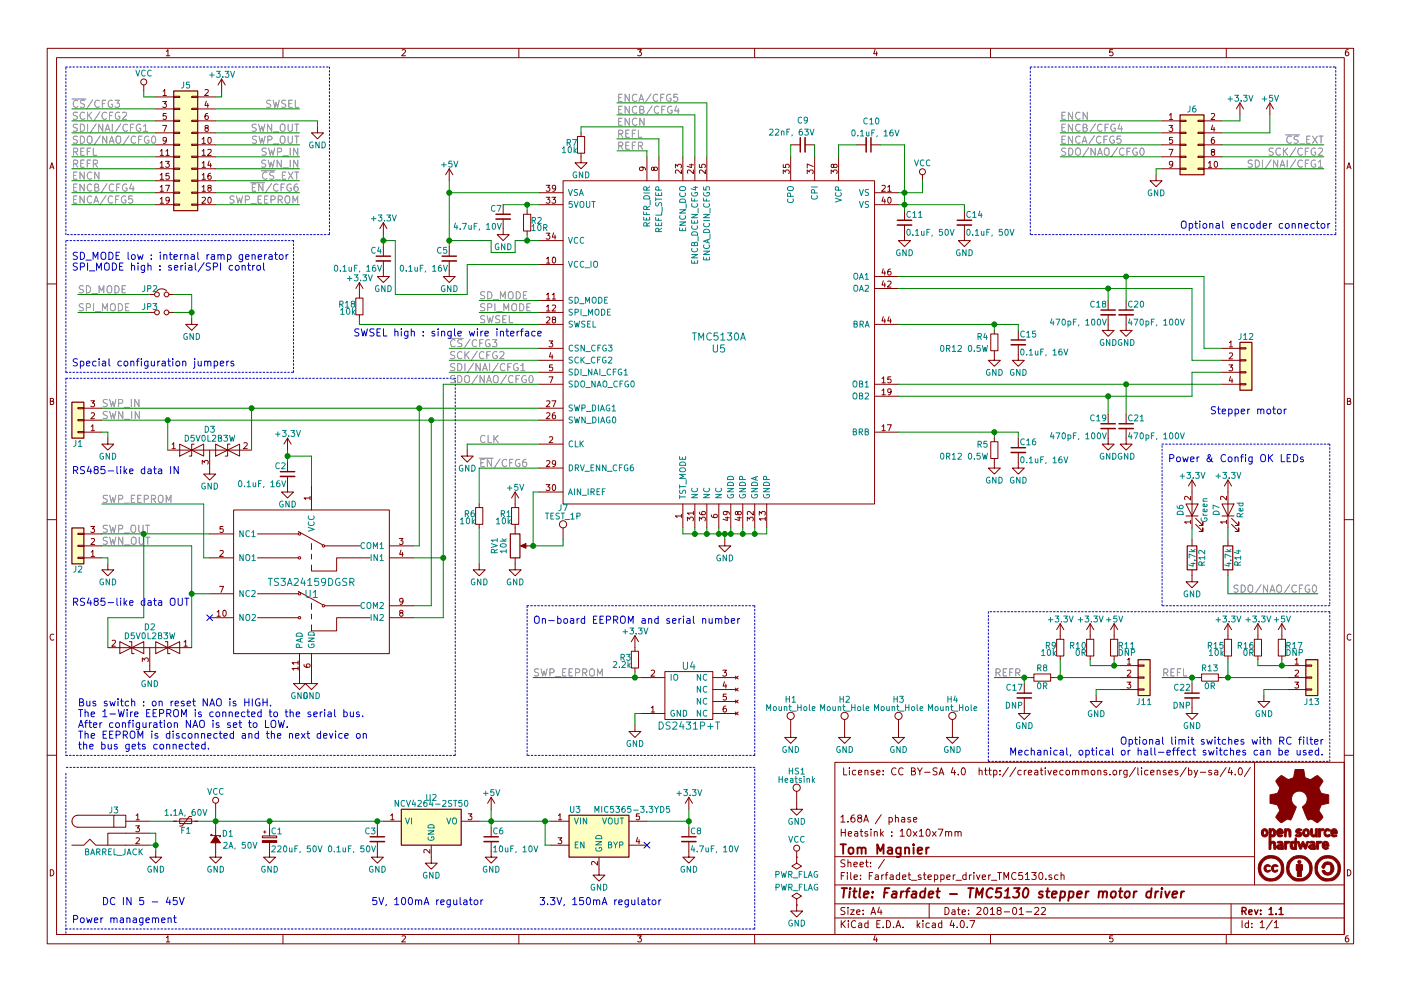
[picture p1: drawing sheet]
<svg xmlns="http://www.w3.org/2000/svg" width="297mm" height="210mm" viewBox="0 0 297 210" stroke-linecap="round" stroke-linejoin="round" font-family="sans-serif">
<g fill="none" stroke="#840000" stroke-width=".21">
<path d="M10 10.3h277v189.9h-277zM12 12.2h273v186.1h-273zM30.5 18v1.3M34.6 19.3l.3-.3v1.3M35.3 10.9l.3-.4v1.3M35.3 11.8h.7M43.5 19.1l.4-.1 .3 .3-.8 1h.8M47 16.8l-.8 1.2M47 16.8v2.5M47 16.8l.8 1.2M60 10.3v1.9M85.2 10.6l.5-.1 .3 .4-.8 .9h.8"/>
<path d="M110 10.3v1.9M135.2 10.5h.8l-.4 .5 .3 .1 .1 .2-.1 .4-.2 .1-.5-.1M160 10.3v1.9M185.5 10.5l-.3 .9h.8M185.9 11v.8M210 10.3v1.9M235.9 10.5h-.6v.6h.6l.1 .5-.3 .2-.4-.1M260 10.3v1.9M285.9 10.5l-.4 .1-.2 .2-.1 .8 .3 .2 .4-.1 .1-.4-.1-.2-.4-.1-.3 .3M10.6 35.8l.4-1.3 .4 1.3M10.7 35.5h.6M33 30.7h3.8"/>
<path d="M33 20.6h3.8M33 23.1h3.8M33 25.6h3.8M33 28.2h3.8M33 33.3h3.8M33 35.8h3.8M33 38.3h3.8M34 32l.3-.3v1.3M34 34.6l.3-.4v1.3M34 37.1l.3-.3v1.2M34 39.7l.3-.4v1.3M34 33h.7"/>
<path d="M34 35.5h.7M34 38h.7M34.5 21.5h.8l-.5 .5 .4 .1v.6l-.1 .1-.6-.1M34.5 26.6h.8l-.5 1.3M34.6 20.3h.7M35.1 34.2h.8l-.4 .5 .3 .1v.6l-.1 .1-.6-.1M35.1 39.3h.8l-.5 1.3M35.2 32l.3-.3v1.3M35.2 33h.7M35.2 24.1h-.6v.6h.6v.5l-.1 .1-.5-.1M35.3 29.7l-.2 .2h-.4l-.1-.6 .5-.1 .2 .2-.1 .7-.3 .3h-.2M35.8 36.8h-.6v.6h.6v.5l-.1 .1-.5-.1"/>
<path d="M36.8 38.2h1.3v.3h-1.3zM36.8 35.7h1.3v.2h-1.3zM36.8 33.1h1.3v.3h-1.3zM36.8 30.6h1.3v.3h-1.3zM36.8 28.1h1.3v.2h-1.3zM36.8 25.5h1.3v.3h-1.3zM36.8 23h1.3v.2h-1.3zM36.8 20.4h1.3v.3h-1.3zM40.6 38.2h1.3v.3h-1.3zM40.6 35.7h1.3v.2h-1.3zM40.6 33.1h1.3v.3h-1.3zM40.6 30.6h1.3v.3h-1.3z"/>
<path d="M40.6 28.1h1.3v.2h-1.3zM40.6 25.5h1.3v.3h-1.3zM40.6 23h1.3v.2h-1.3zM40.6 20.4h1.3v.3h-1.3zM41.9 30.7h3.8M41.9 20.6h3.8M41.9 23.1h3.8M41.9 25.6h3.8M41.9 28.2h3.8M41.9 33.3h3.8M41.9 35.8h3.8M41.9 38.3h3.8"/>
<path d="M42.8 29.5l.4-.3v1.2M42.8 32l.4-.3v1.3M42.8 34.6l.4-.4v1.3M42.8 37.1l.4-.3v1.2M42.8 39.7l.4-.4v1.3M42.8 30.4h.8M42.8 33h.8M42.8 35.5h.8M42.8 38h.8M43.7 27.1l-.2-.2 .1-.2h.5v.3l-.5 .2-.1 .2v.4l.2 .1h.2l.3-.3-.1-.3-.2-.2M43.7 21.5l-.2 .9h.7M44 24.1h-.3l-.2 .3v.7l.2 .2 .4-.1-.1-.6h-.3l-.2 .2"/>
<path d="M44 21.9v.9M44.1 31.8l.5-.1 .2 .3-.8 1h.8M44.2 29.3l.1-.1a.67 .67 0 0 1 .5 .6 .67 .67 0 0 1-.5 .6l-.2-.5zM44.3 39.8l-.2-.2 .1-.2h.5v.3l-.5 .2-.1 .2v.4l.2 .1h.3l.2-.3-.1-.3-.1-.2M44.3 34.2l-.2 .9h.7M44.7 36.8h-.4l-.2 .3v.7l.2 .2 .4-.1v-.6h-.4l-.2 .2M44.7 34.6v.9M67.3 26.9v1.3h-1.3l1.3 1.3 1.3-1.3h-1.3M95.2 35.8l-.7 1.3M95.2 35.8v2.5M95.2 35.8l.8 1.3M115.8 39.3h.8l-.4 .5 .3 .1v.6l-.1 .1-.6-.1"/>
<path d="M117.8 39.8l-.2 .3-.4-.1-.1-.6 .5-.1 .2 .2v.8l-.4 .3h-.2M119.4 38.3h66v68.6h-66zM122.4 29h1.6v3.5h-1.6zM123.2 32.5v2h1.3l-1.3 1.3-1.3-1.3h1.3M123.2 28.2v.8M136.1 35.5l.3 .2-.1 .4h-.6l-.1-.4 .2-.2h.8l.3 .3v.3M137.2 33.3v5M138.7 35.7l.2-.2h.4l.1 .2-.1 .4-.4 .1-.2-.1-.2-.6h-.3v.6l.2 .1 .3-.3M139.7 33.3v5M143.2 35.6v-.8l.5 .5 .1-.4h.5l.2 .2-.2 .5M144.5 36.1v.7l-.9-.7-.4 .2 .1 .5M144.8 33.3v5"/>
<path d="M146.2 35h.8M146.6 34.8v.8l-.9-.3M147 36.1v.7l-.9-.7-.4 .2 .1 .5M147.3 33.3v5M148.3 34.9v.6l.6 .1v-.7h.5l.2 .2-.2 .5M149.6 36.1v.7l-1-.7-.3 .2 .1 .5M149.9 33.3v5M166.1 36.8v-.7l.4 .4 .1-.4h.6l.1 .2-.1 .5M166.1 34.9v.6l.5 .1v-.7h.6l.1 .2-.1 .5M167.6 33.3v5M167.6 30.7h2.1M170.7 30.7h2"/>
<path d="M171.1 36.8v-.7l.5 .4 .1-.4h.6l.1 .2-.1 .5M172.4 35.3l-1.3-.5v.8M172.7 33.3v5M176.2 36.8v-.7l.5 .4 .1-.4h.6l.1 .2-.1 .5M176.8 35.1l.2-.3 .4 .1 .1 .2-.1 .4-.4 .1-.2-.1-.2-.6h-.3v.6l.2 .1 .3-.3M177.8 33.3v5M181.6 30.7h2M184.7 30.7h2M187 39.4l.5-.1 .2 .4-.8 .9h.8M188.2 39.7l.4-.4v1.3M195.6 37.1v1.2M245.1 37.1v1.2h1.3l-1.3 1.3-1.3-1.3h1.3"/>
<path d="M246.4 30.7h3.8M246.4 25.6h3.8M246.4 28.2h3.8M246.4 33.3h3.8M246.4 35.8h3.8M247.9 26.6h.7l-.4 .5 .4 .1v.6l-.2 .1-.5-.1M247.9 31.7h.8l-.5 1.3M247.9 24.4l.4-.3v1.2M247.9 25.3h.7M248.6 29.2h-.6l-.1 .5h.7v.6l-.2 .1-.5-.1M248.6 34.8l-.2 .2-.4-.1v-.6l.4-.1 .2 .3v.7l-.3 .3h-.3M250.2 35.7h1.3v.2h-1.3z"/>
<path d="M250.2 33.1h1.3v.3h-1.3zM250.2 30.6h1.3v.3h-1.3zM250.2 28.1h1.3v.2h-1.3zM250.2 25.5h1.3v.3h-1.3zM254 35.7h1.3v.2h-1.3zM254 33.1h1.3v.3h-1.3zM254 30.6h1.3v.3h-1.3zM254 28.1h1.3v.2h-1.3zM254 25.5h1.3v.3h-1.3zM255.3 30.7h3.8M255.3 25.6h3.8M255.3 28.2h3.8"/>
<path d="M255.3 33.3h3.8M255.3 35.8h3.8M256.2 34.6l.4-.4v1.3M256.2 35.5h.7M256.8 24.2l.5-.1 .2 .3-.8 .9h.8M257 32.2l-.2-.2 .1-.3 .6 .1v.3l-.6 .2-.1 .2 .1 .3 .1 .2h.3l.2-.3v-.3l-.2-.2M257.1 26.5l-.3 1h.8M257.4 29.2h-.4l-.1 .3-.1 .7 .2 .2 .5-.1-.1-.6-.4-.1-.2 .3M257.4 27v.9M257.5 34.3l.2-.1a.67 .67 0 0 1 .5 .7 .67 .67 0 0 1-.5 .6l-.3-.5zM262.9 21.8l-.8 1.3M262.9 21.8v2.6"/>
<path d="M262.9 21.8l.8 1.3M269.2 21.8l-.7 1.3M269.2 21.8v2.6M269.2 21.8l.8 1.3M285.6 35.8l.4-1.3 .4 1.3M285.7 35.5h.6M33 43.4h3.8M33 40.9h3.8M34 42.2l.3-.3v1.2M34 40.6h.7M34 43.1h.7M35.9 42.4l-.2 .2h-.4l-.1-.6 .5-.1 .2 .2-.1 .7-.3 .3h-.2"/>
<path d="M36.8 43.3h1.3v.3h-1.3zM36.8 40.8h1.3v.2h-1.3zM40.6 43.3h1.3v.3h-1.3zM40.6 40.8h1.3v.2h-1.3zM41.9 43.4h3.8M41.9 40.9h3.8M42.8 42l.5-.1 .3 .3-.8 .9h.8M42.8 40.6h.8M44.2 42l.1-.1a.67 .67 0 0 1 .5 .6 .67 .67 0 0 1-.5 .6l-.2-.5zM76.2 59.9v3.3M76.2 59.9l-.8 1.3M76.2 59.9l.8 1.3"/>
<path d="M81.3 55.4v3.3h-1.3l1.3 1.2 1.2-1.2h-1.2M81.3 47.2v2.6M81.3 52.3v2.1M81.3 47.2l-.8 1.3M81.3 47.2l.7 1.3M95.2 55.4v3.3h1.3l-1.3 1.2-1.2-1.2h1.2M95.2 52.3v2.1M106.7 46.5v3.3h1.2l-1.2 1.2-1.3-1.2h1.3M106.7 43.4v2.1M111 45.5h1.5v3.5h-1.5zM111.8 44.7v.8M111.8 49v.8"/>
<path d="M114.3 56.1h5.1M114.3 43.4h5.1M114.3 40.9h5.1M114.3 51h5.1M115.8 41.9h.8l-.4 .4 .3 .1v.6l-.1 .1-.6-.1M115.8 49.5h.8l-.4 .5 .3 .1v.5l-.1 .1-.6-.1M115.9 54.9l.3-.3v1.2M115.9 55.8h.7M117 41.9h.8l-.4 .4 .4 .1v.6l-.2 .1-.6-.1M117.2 54.7l.2-.1a.67 .67 0 0 1 .4 .6 .67 .67 0 0 1-.4 .6l-.3-.5zM117.4 49.4l-.3 .9h.8M117.7 49.9v.8"/>
<path d="M185.4 43.4h5.1M185.4 40.9h5.1M185.4 58.7h5.1M187.3 41.8l-.3 .9h.8M187.3 59.6l-.3 .9h.8M187.3 57l-.3 .9h.8M187.6 42.3v.8M187.6 57.5v.9M188.2 59.7l.5-.1 .2 .4-.8 .9h.8M188.2 40.6h.7M188.3 42l.2-.1a.67 .67 0 0 1 .4 .6 .67 .67 0 0 1-.4 .6l-.3-.5zM188.8 57.1h-.4l-.1 .3-.1 .7 .2 .3 .5-.2-.1-.6h-.4l-.2 .2"/>
<path d="M191.8 47.7v3.3h1.2l-1.2 1.3-1.3-1.3h1.3M191.8 44.7v2M204.5 47.7v3.3h1.2l-1.2 1.3-1.3-1.3h1.3M204.5 44.7v2M10 60.2h2M31.7 66.3h1.1M31.7 62.5h1.1M33.3 61.7a1.41 1.41 0 0 1 2 0M35.8 66.3h1M35.8 62.5h1M40.6 67.6v1.2h-1.2l1.2 1.3 1.3-1.3h-1.3M75.4 63.2h1.6v3.6h-1.6z"/>
<path d="M76.2 66.8v.8M114.3 73.9h5.1M114.3 76.4h5.1M114.3 79h5.1M114.3 63.7h5.1M114.3 66.3h5.1M114.3 68.8h5.1M115.9 62.5l.3-.3v1.2M115.9 65.1l.3-.4v1.3M115.9 67.4l.5-.1 .2 .3-.8 .9h.8M115.9 63.4h.7M115.9 66h.7"/>
<path d="M116.4 72.3h.8l-.4 .5 .3 .1v.6l-.1 .1-.6-.1M116.4 80h.8l-.5 1.2M116.8 74.8l-.3 .9h.7M117.1 75.3v.8M117.1 62.5l.3-.3v1.2M117.1 64.8l.5-.1 .2 .4-.8 .9h.8M117.1 63.4h.7M117.1 77.4h-.6v.6h.6v.6l-.1 .1-.5-.1M117.3 67.8l-.2-.2 .1-.3 .6 .1v.3l-.6 .1-.1 .2v.4l.2 .1h.3l.2-.2v-.4l-.2-.1M185.4 61.2h5.1M185.4 68.8h5.1M187.3 67.2l-.3 .9h.8"/>
<path d="M187.6 60v.9M187.6 67.7v.8M188.5 67.2l-.3 .9h.8M188.8 67.7v.8M188.9 80h-.6l-.1 .5h.7v.6l-.2 .1-.5-.1M210.1 70.9h1.5v3.5h-1.5zM210.8 74.4v2h1.3l-1.3 1.3-1.3-1.3h1.3M210.8 70.1v.8M215.9 73.1v3.3h1.3l-1.3 1.3-1.3-1.3h1.3M215.9 70.1v2M234.9 66.8v3.3h1.3l-1.3 1.3-1.2-1.3h1.2M234.9 63.7v2.1"/>
<path d="M238.8 66.8v3.3h1.2l-1.2 1.3-1.3-1.3h1.3M238.8 63.7v2.1M259.1 73.9h3.8M259.1 76.4h3.8M259.1 79h3.8M260.6 77.4h.7l-.4 .5 .4 .1v.6l-.2 .1-.5-.1M260.6 72.7l.4-.4v1.3M260.6 75l.5-.1 .2 .3-.7 .9h.7M260.6 73.6h.7M260.9 79.9l-.3 .9h.8M262.9 78.9h1.3v.2h-1.3zM262.9 76.3h1.3v.3h-1.3z"/>
<path d="M262.9 73.8h1.3v.2h-1.3zM285 60.2h2M10.7 85.1h.5l.1-.5-.6-.1v1.3h.5l.2-.4-.3-.3M16.5 86.5h1.3v.2h-1.3zM16.5 89h1.3v.3h-1.3zM16.5 91.6h1.3v.2h-1.3zM17.8 89.1h3.8M17.8 91.7h3.8M17.8 86.6h3.8M19.3 85h.7l-.4 .5 .4 .1v.6l-.2 .1-.5-.1M19.3 90.5l.4-.4v1.3M19.3 87.7l.5-.1 .2 .3-.7 .9h.7"/>
<path d="M19.3 91.4h.7M22.9 93v1.2h1.2l-1.2 1.3-1.3-1.3h1.3M35.6 95.5h17.7M36.5 94.3l.3-.4v1.3M36.5 95.2h.7M38.1 94.2v2.6l5.1-2.6v2.6zM41.1 94.2h-.5v2.6h-.5M42.9 98.5v-.8l.5 .4 .1-.4h.5l.1 .2-.1 .6M44.4 95.5v5.1h1.3l-1.3 1.2-1.2-1.2h1.2M45.7 94.2l5.1 2.6v-2.6l-5.1 2.6zM48.8 94.2h-.5v2.6h-.5M51.7 94l.5-.1 .2 .4-.8 .9h.8"/>
<path d="M61 93l-.8 1.2M61 93v2.5M61 98v2.1M61 93l.7 1.2M99.1 95.5v1.3h1.2l-1.2 1.2-1.3-1.2h1.3M114.3 94.2h5.1M114.3 81.5h5.1M114.3 89.1h5.1M114.3 86.6h5.1M114.3 99.3h5.1M115.9 87.7l.5-.1 .2 .3-.8 .9h.8M115.9 85.1l.5-.1 .2 .4-.8 .9h.8"/>
<path d="M115.9 97.8l.5-.1 .2 .4-.8 .9h.8M116.5 92.8l.5-.1 .2 .3-.8 .9h.8M117 85h.9l-.6 1.3M117.7 87.6h-.4l-.2 .3v.7l.2 .2 .5-.1-.1-.6h-.4l-.2 .2M117.8 98.3l-.2 .2-.4-.1-.1-.6 .5-.1 .2 .3v.7l-.4 .3h-.2M185.4 81.5h5.1M185.4 91.7h5.1M185.4 84.1h5.1M187 80.3l.4-.3v1.2M187 90.5l.4-.4v1.3M187 82.8l.4-.3v1.3M187 81.2h.7"/>
<path d="M187 91.4h.7M187 83.8h.7M188.1 90.1h.9l-.6 1.3M188.9 83l-.2 .3-.4-.1v-.6l.4-.1 .2 .2v.8l-.3 .3h-.3M210.1 93.7h1.5v3.6h-1.5zM210.8 97.3v2h1.3l-1.3 1.3-1.3-1.3h1.3M210.8 93v.7M215.9 96v3.3h1.3l-1.3 1.3-1.3-1.3h1.3M215.9 93v2M234.9 90.9v3.3h1.3l-1.3 1.3-1.2-1.3h1.2M234.9 87.9v2M238.8 90.9v3.3h1.2l-1.2 1.3-1.3-1.3h1.3"/>
<path d="M238.8 87.9v2M259.1 81.5h3.8M261.2 80.4v.8M262.9 81.4h1.3v.3h-1.3zM285.7 85.1h.5l.1-.5-.6-.1v1.3h.5l.2-.4-.3-.3M10 110.3h2M16.5 113.2h1.3v.2h-1.3zM16.5 115.7h1.3v.2h-1.3zM16.5 118.2h1.3v.3h-1.3zM17.8 115.8h3.8M17.8 113.3h3.8M17.8 118.4h3.8"/>
<path d="M19.3 111.7h.7l-.4 .5 .4 .1v.5l-.2 .2-.5-.2M19.3 117.1l.4-.3v1.3M19.3 114.3l.5-.1 .2 .4-.7 .9h.7M19.3 118.1h.7M22.9 119.6v1.3h1.2l-1.2 1.3-1.3-1.3h1.3M44.4 113.3h5.1M44.4 118.4h5.1M46.6 116.9l.5-.1 .2 .3-.7 1h.7M47.3 111.7h-.6l-.1 .6h.7v.5l-.2 .2-.5-.2M49.5 108.2h33v30.5h-33zM54.6 113.3h8.6M54.6 118.4h8.6"/>
<path d="M61 101.1v3.3h1.2l-1.2 1.3-1.3-1.3h1.3M63.2 112.8l5.1 2.8M65.7 105.7h-1.2l.3 .3M65.7 105.3v.7M66 103.1v5.1M66 115.3v1.3M66 117.6v1M68.8 115.8h7.7M78.5 118.4h-7.1v2.8h-5.4v-1.3M82.5 115.8h5.1M82.5 118.4h5.1M84.7 114.2h.7l-.4 .5 .4 .1v.6l-.2 .1-.5-.1"/>
<path d="M85 116.7l-.3 .9h.8M85.3 117.2v.9M100.8 107.7h1.6v3.5h-1.6zM101.6 119.6v1.3h1.3l-1.3 1.3-1.3-1.3h1.3M101.6 106.9v.8M101.6 111.2v.8M108.5 107.7h1.5v3.5h-1.5zM109.2 118.4v2.5h1.3l-1.3 1.3-1.3-1.3h1.3M109.2 104.4v3.3M109.2 111.2v2.1M109.2 104.4l-.7 1.3M109.2 104.4l.8 1.3"/>
<path d="M110.7 115.8h2.3M114.3 104.4h5.1M115.8 102.8h.8l-.4 .5 .3 .1v.6l-.1 .1-.6-.1M117.2 102.9l.2-.1a.67 .67 0 0 1 .4 .6 .67 .67 0 0 1-.4 .7l-.3-.5zM119.4 112v2.5M144.5 109.5h-1.3l.4 .3M144.5 109.1v.7M144.8 106.9v5.1M145.7 110.5v-.8l.5 .5 .1-.4h.6l.1 .2-.1 .5M147 108.9h-1.3l.4 .3M147 108.5v.7M147.3 106.9v5.1"/>
<path d="M148.3 110.5v-.8l.5 .5 .1-.4h.5l.2 .2-.2 .5M148.3 108.6v.4l.3 .2h.7l.3-.2-.2-.4h-.6v.4l.2 .2M149.9 106.9v5.1M150.8 109.2l.1 .4 .2 .2h.7l.3-.2-.1-.4h-.6l-.1 .4 .2 .2M152.4 106.9v5.1M153.7 114.5v1.3h1.2l-1.2 1.3-1.3-1.3h1.3M153.8 109.8h.8M153.9 108.5l.3 .2-.1 .4-.6 .1-.1-.5 .2-.2 .7 .1 .3 .3v.2M154.2 109.7v.7l-.9-.2M154.9 106.9v5.1M156.3 109.8h.9M156.4 108.7l.3-.2 .3 .1 .2 .1-.1 .4-.4 .1-.2-.1-.2-.5h-.3v.5l.2 .1 .2-.2"/>
<path d="M156.7 109.7v.7l-.9-.2M157.5 106.9v5.1M158.4 110.5v-.8l.5 .5 .1-.4h.6l.1 .2-.1 .5M159.7 108.5v.8l-.9-.8-.4 .2 .1 .5M160 106.9v5.1M161 109.3v-.8l.5 .4 .1-.3h.5l.2 .1-.2 .6M162.3 110.1h-1.3l.3 .3M162.3 109.7v.7M162.6 106.9v5.1M251.5 106.9h2.5l-1.3 2.6zM251.5 109.5h2.5M252.4 110.7h-1.2l.3 .4"/>
<path d="M252.4 105.3v.8l-.9-.8-.3 .2 .1 .5M252.4 110.4v.7M252.7 101.8v10.2M252.7 114.5v1.3M252.7 101.8l-.7 1.3M252.7 101.8l.8 1.3M253.5 111.2l1.5 1.6v-.8v.8h-.7M253.5 110l1.5 1.5v-.8v.8h-.7M259.1 106.9h2.5l-1.3 2.6zM259.1 109.5h2.5M260 110.7h-1.2l.3 .4M260 105.3v.8l-.9-.8-.3 .2 .1 .5"/>
<path d="M260 110.4v.7M260.3 101.8v10.2M260.3 114.5v1.3M260.3 101.8l-.7 1.3M260.3 101.8l.8 1.3M261.1 111.2l1.5 1.6v-.8v.8h-.7M261.1 110l1.5 1.5v-.8v.8h-.7M285 110.3h2M11.4 134.6a.58 .58 0 0 0-.8 .6 .58 .58 0 0 0 .8 .5M22.9 137.4h17.7M23.8 135.9l.5-.1 .2 .4-.8 .9h.8M25.4 136.1l5.1 2.6v-2.6l-5.1 2.6z"/>
<path d="M27.4 136.1h.5v2.6h.5M31.7 137.4v5.1h1.3l-1.3 1.3-1.2-1.3h1.2M33 136.1v2.6l5.1-2.6v2.6zM35.1 136.1h.5v2.6h.5M39 136.2l.4-.4v1.3M39 137.1h.7M44.4 126h5.1M44.4 131.1h5.1M46 129.8l.4-.3v1.3M46 130.8h.7M46.6 124.4h.8l-.5 1.3M47.3 129.6l.2-.1a.67 .67 0 0 1 .5 .6 .67 .67 0 0 1-.5 .7l-.3-.5z"/>
<path d="M54.6 126h8.6M54.6 131.1h8.6M63.2 125.5l5.1 2.8M63.5 138.7v6.3h1.3l-1.3 1.3-1.3-1.3h1.3M66 138.7v6.3h1.3l-1.3 1.3-1.2-1.3h1.2M66 128v1.3M66 130.3v1M68.8 128.5h7.7M78.5 131.1h-7.1v2.8h-5.4v-1.3M82.5 128.5h5.1M82.5 131.1h5.1M85 130l-.3-.2 .1-.3 .6 .1v.3l-.6 .2-.1 .2 .1 .3 .2 .2h.2l.2-.3v-.4l-.2-.1"/>
<path d="M85.4 127.5l-.2 .2h-.4v-.7l.4-.1 .2 .3v.7l-.3 .3h-.3M133.9 138.2h1.5v3.5h-1.5zM134.6 134.9v3.3M134.6 134.9l-.7 1.2M134.6 134.9l.8 1.2M224 135.6h1.6v3.6h-1.6zM224.8 132.3v3.3M224.8 139.2v.7M224.8 132.3l-.8 1.3M224.8 132.3l.8 1.3M230.4 135.6h1.5v3.6h-1.5zM231.1 132.3l-.7 1.3"/>
<path d="M231.1 132.3v3.3M231.1 139.2v.7M231.1 132.3l.8 1.3M235.5 135.6h1.5v3.6h-1.5zM236.2 132.3v3.3M236.2 139.2v.7M236.2 132.3l-.7 1.3M236.2 132.3l.8 1.3M239 140l.4-.4v1.3M252.7 120.9v2.5h1.3l-1.3 1.3-1.2-1.3h1.2M259.6 135.6h1.5v3.6h-1.5zM260.3 120.9v1.3"/>
<path d="M260.3 132.3v3.3M260.3 139.2v.7M260.3 132.3l-.7 1.3M260.3 132.3l.8 1.3M265.9 135.6h1.6v3.6h-1.6zM266.7 132.3l-.8 1.3M266.7 132.3v3.3M266.7 139.2v.7M266.7 132.3l.8 1.3M271 135.6h1.5v3.6h-1.5zM271.8 132.3v3.3M271.8 139.2v.7"/>
<path d="M271.8 132.3l-.8 1.3M271.8 132.3l.7 1.3M274.6 140l.4-.4v1.3M286.4 134.6a.58 .58 0 0 0-.8 .6 .58 .58 0 0 0 .8 .5M30.2 140.4v-.8l.5 .4 .1-.4h.5l.1 .2-.1 .6M63.2 141.8h-1.3l.4 .4M63.2 140.6h-1.3l.4 .4M63.2 140.3v.7M63.2 141.5v.7M64.5 141v.3l.3 .2 .7 .1 .2-.3-.1-.4-.6 .1-.1 .3 .3 .3M134.6 153.9v1.3h1.3l-1.3 1.3-1.3-1.3h1.3M134.6 141.7v.8"/>
<path d="M135.9 151.4h5.1M135.9 143.8h5.1M138.1 150.2l.3-.4v1.3M138.1 142.3l.5-.1 .2 .3-.8 1h.8M138.1 151.1h.7M141 142.5h10.1v10.1h-10.1zM151.1 151.4h5.1M151.1 143.8h5.1M151.1 146.3h5.1M151.1 148.8h5.1M153.2 142.2h.8l-.4 .5 .4 .1v.5l-.2 .2-.6-.2M153.6 144.6l-.3 1h.8"/>
<path d="M153.9 149.8l-.4 .1-.1 .2-.1 .7 .2 .3 .5-.2-.1-.6h-.4l-.2 .2M153.9 145.1v.9M154 147.3h-.6l-.1 .5h.7v.6l-.2 .1-.5-.1M155.9 143.5l.6 .6M155.9 146l.6 .6M155.9 148.5l.6 .6M155.9 151.1l.6 .6M156.5 143.5l-.6 .6M156.5 146l-.6 .6M156.5 148.5l-.6 .6M156.5 151.1l-.6 .6M167.6 152.6v3.9h1.3l-1.3 1.2-1.2-1.2h1.2"/>
<path d="M179.1 152.6v3.9h1.2l-1.2 1.2-1.3-1.2h1.3M190.5 152.6v3.9h1.3l-1.3 1.2-1.3-1.2h1.3M201.9 152.6v3.9h1.3l-1.3 1.2-1.2-1.2h1.2M217.2 148.1v3.3h1.2l-1.2 1.2-1.3-1.2h1.3M217.2 145v2.1M218.4 143.8h.8M219.2 143h3.6v1.5h-3.6zM222.8 143.8h.7M232.4 147.6v1.2h1.3l-1.3 1.3-1.3-1.3h1.3M237.5 143.8h3.8M237.5 146.3h3.8M237.5 141.2h3.8"/>
<path d="M239 144.7h.8l-.5 .5 .4 .1v.6l-.2 .1-.5-.1M239 142.3l.5-.1 .3 .3-.8 1h.8M239 140.9h.8M241.3 146.2h1.3v.2h-1.3zM241.3 143.6h1.3v.3h-1.3zM241.3 141.1h1.3v.2h-1.3zM252.7 148.1v3.3h1.3l-1.3 1.2-1.2-1.2h1.2M252.7 145v2.1M254 143.8h.8M254.8 143h3.5v1.5h-3.5zM258.3 143.8h.8M268 147.6v1.2h1.2l-1.2 1.3-1.3-1.3h1.3"/>
<path d="M273 143.8h3.9M273 146.3h3.9M273 141.2h3.9M274.5 144.7h.8l-.4 .5 .4 .1v.6l-.2 .1-.6-.1M274.6 142.3l.5-.1 .2 .3-.8 1h.8M274.6 140.9h.7M276.9 146.2h1.2v.2h-1.2zM276.9 143.6h1.2v.3h-1.2zM276.9 141.1h1.2v.2h-1.2zM10 160.2h2M15.2 179.3h2.6l1.2-1.3 1.3 1.3h11.4M24.1 173h2.6v2.5h-2.6z"/>
<path d="M24.1 173h-7.6a1.27 1.27 0 0 0-1.2 1.2 1.27 1.27 0 0 0 1.2 1.3h7.6M26.7 174.2h5M28.8 175.2h.8l-.5 .5 .4 .1v.5l-.2 .2-.5-.2M28.9 173l.3-.3v1.2M28.9 177.8l.4-.1 .3 .4-.8 .9h.8M28.9 173.9h.7M31.7 176.8h-8.8v2.5M36.8 174.2h5.1M38.1 173.7h2.5v1h-2.5zM40.6 173.2h-.5l-1.5 2.1h-.5M45 177h-.3v.3h2v.2h-.2M45.7 175.5v6.4h1.3l-1.3 1.2-1.3-1.2h1.3"/>
<path d="M45.7 170.4v1.3M55.6 177.4h3.1v.3h-3.1zM55.9 176.5h.5M56.1 176.3v.5M57.1 178.7v3.2h1.3l-1.3 1.2-1.2-1.2h1.2M57.1 175.5v1.9M80 178.6v3.3h1.3l-1.3 1.2-1.3-1.2h1.3M80 175.5v2M81.3 174.2h3.8M82.8 173l.4-.3v1.2M82.8 173.9h.7M91.4 179.3v3.8h1.3l-1.3 1.3-1.2-1.3h1.2"/>
<path d="M97.8 174.2h3.8M99.3 172.7h.8l-.5 .4 .4 .1v.6l-.2 .1-.5-.1M104.1 178.6v3.3h1.3l-1.3 1.2-1.2-1.2h1.2M104.1 169.2v2.5M104.1 175.5v2M104.1 169.2l-.7 1.2M104.1 169.2l.8 1.2M116.8 174.2h3.8M116.8 179.3h3.8M118.3 177.7h.8l-.4 .5 .3 .1v.6l-.1 .1-.6-.1M118.4 173l.3-.3v1.2M118.4 173.9h.7"/>
<path d="M133.3 174.2h3.9M133.3 179.3h3.9M135.2 177.7l-.3 .9h.8M135.5 178.1v.9M135.6 172.7h-.6l-.1 .5h.7v.6l-.2 .1-.5-.1M146 178.6v3.3h1.3l-1.3 1.2-1.2-1.2h1.2M146 169.2v2.5M146 175.5v2M146 169.2l-.7 1.2M146 169.2l.8 1.2M168.9 167.9v3.8h1.3l-1.3 1.3-1.3-1.3h1.3M177 161.7h108v36.6h-108z"/>
<path d="M178.3 173.3l.4-.4v1.5M178.3 174.4h.8M178.4 175.9v1.5M178.4 176.6h.8M178.9 162.9v1.5h.7M179.2 175.9v1.5M179.8 174.3v.1M179.9 176.9l.7-.1-.1-.3-.4-.1-.2 .2v.7h.6M180.1 162.9v.2M180.1 163.4v1M181.1 172.9l-.4 .1a1.11 1.11 0 0 0-.1 1.3l.4 .1 .2-.1 .1-.5-.3-.3-.4 .1-.2 .2M181.2 176.5h.6l.1 .9"/>
<path d="M181.4 163.5l-.4-.1-.3 .3 .1 .6 .2 .1 .4-.1M181.9 176.8l-.7 .3 .2 .3 .5-.1M182 163.9l.7-.1v-.3l-.5-.1-.2 .2 .1 .7h.6M182.1 173.6l-.3-.3 .1-.2 .2-.2 .4 .1 .2 .2-.1 .2-.5 .2-.3 .3 .1 .4 .2 .1h.3l.3-.3v-.2l-.3-.3M182.4 176.4h.5M182.6 175.9v1.3l.3 .2M183.1 174.4l.5-1.5 .5 1.5M183.3 174h.7M183.4 163.5l.2-.1 .4 .1v.9M183.4 163.4v1M183.9 176.5l-.3-.1-.2 .2v.3l.5 .1v.3h-.5M184.7 175.9v.2"/>
<path d="M184.7 176.4v1M185.2 163.5l-.3-.1-.2 .2v.2l.5 .2v.3h-.5M185.4 176.5l.2-.1 .4 .1v.9M185.4 176.4v1M185.9 163.9l.7-.1-.1-.3-.4-.1-.2 .2 .1 .7h.5M186.7 175.9v1.5M186.8 172.8l-1.2 2M186.9 176.9l.4 .5M187.2 164.3v.1M187.2 163.5v.1M187.3 176.4l-.6 .6M188.5 173.5l.4-.1 .3 .3-.1 .6h-.6"/>
<path d="M188.5 173.4v1.5M189.1 177.3v.1M189.1 176.5v.1M189.8 173.6l.2-.2 .4 .1 .1 .9M189.8 172.9v1.5M190 163.1a.71 .71 0 0 0-1 .5 .71 .71 0 0 0 .7 .8l.3-.1M190.9 176.3l.4-.4v1.5M190.9 177.4h.8M191.2 173.5h.6v.9M191.5 163.1a.71 .71 0 0 0-1 .5 .71 .71 0 0 0 .7 .8l.3-.1M191.8 173.8l-.7 .3 .2 .3 .5-.1M192.4 176.1l.2-.2a.8 .8 0 0 1 .6 .8 .8 .8 0 0 1-.6 .7l-.3-.5z"/>
<path d="M193 173.5l-.3-.1-.2 .2v.3l.5 .1v.3h-.5M193.2 163.6l.8-.1v-.4l-.2-.2h-.6v1.5h.6l.2-.1 .1-.4-.3-.3M193.6 176.4l.8 1M193.7 173.9l.7-.1-.1-.3-.4-.1-.2 .2 .1 .7h.5M194.4 176.4l-.8 1M194.5 162.9l.5 .8 .5-.8M194.9 176.3l.5-.4v1.5M194.9 177.4h.9M195 163.7v.7M196 163.8h1.2M196.5 176.1l.2-.2a.8 .8 0 0 1 .5 .8 .8 .8 0 0 1-.5 .7l-.4-.5zM197.7 176.4l.8 1"/>
<path d="M198.5 176.4l-.8 1M198.7 163l-.6-.1-.3 .3 .1 .3 .7 .3v.5l-.2 .1-.6-.1M198.9 175.9h1l-.6 1.5M199.1 164.4l.5-1.5 .5 1.5M199.2 164h.7M200.5 176.5l.2-.1 .4 .1v.9M200.5 176.4v1M201.1 176.6l.2-.2 .4 .1 .1 .9M202 162.8l-.3 1.1h.9M202.4 163.4v1M202.5 176.5l.2-.1 .4 .1v.9M202.5 176.4v1"/>
<path d="M203.1 176.6l.3-.2 .3 .1 .1 .9M203.2 164.3v.1M204 163.1l.2-.2a.8 .8 0 0 1 .5 .8 .8 .8 0 0 1-.5 .7l-.4-.6zM207.6 163.5l.2-.1 .4 .1v.9M207.6 162.9v1.5M208.7 163.4h.6M208.9 162.9v1.3l.4 .2M209.6 163.4h.6M209.8 162.9v1.3l.4 .2M210.7 163.5l.4-.1 .3 .3-.1 .6h-.6M210.7 163.4v1.5M212 164.3v.1"/>
<path d="M212 163.5v.1M213.8 162.8l-1.3 2M215.4 162.8l-1.3 2M216.5 163.5l-.4-.1-.3 .3 .1 .6 .2 .1 .4-.1M217.2 163.4v1M217.6 163.4l-.4 .3M218 163.9l.7-.1v-.3l-.4-.1-.3 .2 .1 .7h.6M219.4 163.5h.6v.9M220 163.8l-.7 .3 .3 .3 .4-.1M220.5 163.4h.6M220.8 162.9v1.3l.3 .2M221.6 162.9v.2"/>
<path d="M221.6 163.4v1M222.2 163.4l.3 1 .4-1M223.4 163.9l.7-.1v-.3l-.5-.1-.2 .2 .1 .7h.6M225.4 163.5l-.4-.1-.3 .3 .1 .6 .2 .1 .4-.1M226.1 163.5l.2-.1 .4 .1 .1 .6-.2 .2-.3 .1-.2-.1zM227.4 163.5l.2-.1 .4 .1v.9M227.4 163.4v1M228 163.6l.3-.2 .3 .1 .1 .9M229.4 163.5l.2-.1 .4 .1v.9M229.4 163.4v1M230 163.6l.3-.2 .3 .1 .1 .9M231.4 163.5l.2-.1 .5 .1v.6l-.1 .2-.4 .1-.2-.1z"/>
<path d="M232.8 163.5l.2-.1 .3 .1 .1 .9M232.8 163.4v1M234.6 163.5l-.3-.1-.3 .2 .1 .2 .5 .2v.3h-.6M235.3 164.3v.1M236 163.5l.2-.1 .5 .1 .1 .6-.2 .2-.4 .1-.2-.1zM237.4 163.4v1M237.8 163.4l-.4 .3M239 163.4l-.1 1.4-.2 .1-.4-.1M239 163.5l-.5-.1-.2 .3v.6l.2 .1 .5-.1M240.7 162.8l-1.2 2M241.2 162.9v1.3l.3 .2M242 162.9v.2"/>
<path d="M242 163.4v1M243.4 163.5l-.4-.1-.3 .3v.6l.3 .1 .4-.1M244 163.9l.7-.1-.1-.3-.4-.1-.2 .2v.7h.6M245.3 163.5l.2-.1 .4 .1 .1 .9M245.3 163.4v1M247.2 163.5l-.4-.1-.2 .2 .1 .2 .5 .2v.3h-.6M247.8 163.9l.7-.1v-.3l-.4-.1-.3 .2 .1 .7h.6M249.7 163.5l-.3-.1-.3 .2 .1 .2 .5 .2v.3h-.6M251.5 162.8l-1.3 2M252 163.5l.4-.1 .3 .3-.1 .6h-.6M252 162.9v1.5M253.2 163.4l.3 1"/>
<path d="M253.9 163.4l-.5 1.4-.2 .1M254.5 163.8h1.1M256.8 163.5l-.3-.1-.2 .2v.2l.5 .2v.3h-.5M257.6 163.5h.5l.1 .9M258.2 163.8l-.7 .3 .2 .3 .5-.1M260 162.8l-1.3 2M260.8 162.8l-.4 1.1h.9M261.1 163.4v1M261.9 164.3v.1M262.8 163l.1-.1a.8 .8 0 0 1 .5 .8 .8 .8 0 0 1-.5 .7 .97 .97 0 0 1-.1-1.4zM265.1 162.8l-1.3 2M266 161.7v26.1"/>
<path d="M285 160.2h2M10.7 184.5a.65 .65 0 0 1 .7 .7 .65 .65 0 0 1-.7 .6zM33 180.6v1.3h1.3l-1.3 1.2-1.3-1.2h1.3M35.3 198.9l.3-.4v1.3M35.3 199.8h.7M60 198.3v1.9M85.2 198.6l.5-.1 .3 .4-.8 .9h.8M91.1 180.2v.8l-.9-.8-.3 .3 .1 .4M110 198.3v1.9M126.7 182.8v.8l-.9-.8-.4 .2 .1 .5M127 181.9v3.8h1.3l-1.3 1.2-1.3-1.2h1.3M135.2 198.5h.8l-.4 .5 .3 .1 .1 .2-.1 .4-.2 .1-.5-.1"/>
<path d="M160 198.3v1.9M168.9 181.9h.1M168.9 181.9v1.2l1 .7-1 .6-1-.6 1-.7M168.9 192v1.3h1.3l-1.3 1.3-1.3-1.3h1.3M168.9 192h.1M168.9 190.7l1-.6-1-.6-1 .6 1 .6v1.3M168.9 180.6v1.3M177 194.8h108M177 191.8h108M177 187.8h108M177 181.8h89M178.4 195.3v1.5"/>
<path d="M178.4 185.8h.5M178.6 196l.6 .8M179.1 185.1h-.7v1.5M179.1 192.6l-.5-.1-.3 .3 .1 .3 .7 .4v.4l-.2 .1-.6-.1M179.1 182.5l-.5-.1-.3 .3 .1 .3 .7 .4v.4l-.2 .1-.6-.1M179.2 195.3l-.8 .9M179.7 185.1v.2M179.7 185.6v1M179.8 192.5v.2M179.8 183.1l.2-.2 .4 .1v.9M179.8 182.4v1.5M179.8 193v1"/>
<path d="M179.9 195.3v.2M179.9 195.8v1M180.3 193h.8l-.8 1h.8M180.4 185.1v1.3l.2 .2M181.1 183.4l.7-.1-.1-.3-.4-.1-.2 .2v.7h.6M181.1 186.1l.7-.1-.1-.3-.4-.1-.2 .2 .1 .7h.5M181.4 195.5a.71 .71 0 0 0-1 .5 .71 .71 0 0 0 .8 .8l.2-.1M181.6 193.5l.7-.1v-.3l-.4-.1-.3 .2 .1 .7h.6M182.1 195.9h.6v.9M182.3 183.4l.8-.1-.1-.3-.4-.1-.3 .2 .1 .7h.6M182.4 186.5v.1M182.4 185.7v.1"/>
<path d="M182.7 196.2l-.7 .3 .2 .3 .5-.1M183 193.9v.1M183 193.1v.1M183.5 182.9h.6M183.7 182.4v1.3l.4 .2M184 195.9l-.4-.1-.3 .3 .1 .6 .2 .1 .4-.1M184 195.3v1.5M184.3 185.8h.5M184.6 183.8v.1M184.6 183v.1M184.7 194l.4-1.5 .5 1.5M184.8 193.6h.7"/>
<path d="M185 185.1h-.7v1.5M185.5 198.5l-.3 .9h.8M185.6 185.7h.6v.9M185.9 199v.8M185.9 196h.5M186.2 186l-.7 .3 .3 .3 .4-.1M186.4 192.5l-.3 1h.9M186.6 195.3h-.7v1.5h.7M186.8 193v1M186.9 185.6v1M187.2 196.7v.1M187.4 185.6l-.5 .3"/>
<path d="M187.5 182.3l-1.3 2M187.7 185.6h.5M188 195.3a.76 .76 0 0 1 .8 .8 .76 .76 0 0 1-.8 .7zM188.2 185.1l-.3 .2v1.3M188.7 185.7h.6l.1 .9M189.4 186l-.7 .3 .2 .3 .5-.1M189.5 196.7v.1M190 196.8l.4-1.5 .6 1.5M190.1 196.4h.7M190.7 185.7l-.4-.1-.3 .3 .1 .6 .2 .1 .4-.1M190.7 185.1v1.5M191.4 186.1l.7-.1-.1-.3-.4-.1-.2 .2v.7h.6"/>
<path d="M191.5 196.7v.1M192.5 185.6h.6M192.7 185.1v1.3l.4 .2M193.2 186.8h1.2M194.5 195.3v1.5M194.6 196.3l.4 .5M195 195.8l-.5 .6M195.2 185.7l-.3-.1-.2 .2v.2l.5 .2v.3h-.5M195.7 195.3v.2M195.7 195.8v1M195.8 185.6h.5M196 185.1v1.3l.3 .2"/>
<path d="M196.7 186.1l.8-.1-.1-.3-.4-.1-.3 .2 .1 .7h.6M197 191.8v3M197 195.9l-.4-.1-.3 .3 .1 .6 .2 .1 .4-.1M197.7 195.9h.6v.9M198.1 185.7l.5-.1 .2 .3-.1 .6h-.6M198.1 185.6v1.5M198.3 196.2l-.7 .3 .2 .3 .5-.1M199.5 185.7l.4-.1 .3 .3-.1 .6h-.6M199.5 185.6v1.5M199.7 195.9l-.5-.1-.2 .3v.6l.2 .1 .5-.1M199.7 195.3v1.5M200.4 192.5a.76 .76 0 0 1 .8 .8 .76 .76 0 0 1-.8 .7z"/>
<path d="M200.7 186.1l.7-.1v-.3l-.4-.1-.3 .2 .1 .7h.6M201.8 195.2l-.4 1.1h1M201.9 193.1h.5l.1 .9M202.1 185.6v1M202.2 195.8v1M202.5 193.4l-.7 .3 .2 .3 .5-.1M202.5 185.6l-.4 .3M202.7 186.8h1.1M202.9 196.7v.1M203 193h.6M203.2 192.5v1.3l.4 .2M203.8 195.4l.1-.1a.8 .8 0 0 1 .6 .8 .8 .8 0 0 1-.6 .7 .97 .97 0 0 1-.1-1.4z"/>
<path d="M204 193.5l.7-.1-.1-.3-.4-.1-.2 .2 .1 .7h.5M204.8 185.7l-.4-.1-.3 .3 .1 .6 .2 .1 .4-.1M204.8 185.1v1.5M205.1 196.7v.1M205.4 193.9v.1M205.4 193.1v.1M205.5 185.6v1M205.6 195.3h1.1l-.7 1.5M206 185.6l-.5 .3M206.5 185.1v.2M206.5 185.6v1M207 185.6l.4 1 .4-1"/>
<path d="M207.1 192.7l.6-.2 .3 .5-.9 1h.9M208.3 186.1l.7-.1-.1-.3-.4-.1-.2 .2v.7h.6M208.7 192.7l.2-.2a.8 .8 0 0 1 .5 .8 .8 .8 0 0 1-.5 .7l-.3-.5zM209.6 185.6v1M210 193l.4-.5v1.5M210 194h.8M210 198.3v1.9M210.1 185.6l-.5 .3M210.2 186.8h1.2M211.5 185.1h.8M211.7 193.2l-.3-.3 .1-.2 .2-.2 .4 .1 .2 .2-.1 .2-.5 .2-.3 .3v.2l.3 .3h.3l.3-.3v-.2l-.3-.3M211.9 185.1v1.5"/>
<path d="M212.9 186.6v-1.5l.5 1.1 .4-1.1v1.5M212.9 193.5h1.1M214.8 192.7l.2-.2a.8 .8 0 0 1 .6 .8 .8 .8 0 0 1-.6 .7l-.3-.5zM215.4 185.3a.71 .71 0 0 0-1 .5 .71 .71 0 0 0 .7 .8l.3-.1M216.1 193l.4-.5v1.5M216.1 194h.9M216.8 185.1h-.7l-.1 .7 .7-.1 .1 .3v.5l-.2 .1-.6-.1M217.4 185.5l.4-.4v1.5M217.4 186.6h.9M217.6 193.5h1.1M218.7 185.1h1l-.5 .6 .4 .1v.7l-.2 .1-.7-.1M219.4 192.7l.6-.2 .2 .5-.9 1h.9"/>
<path d="M220.4 185.3l.2-.2a.8 .8 0 0 1 .5 .8 .8 .8 0 0 1-.5 .7l-.4-.6zM220.8 192.7l.6-.2 .3 .5-1 1h1M221.7 186.5v.1M223 185.7l-.4-.1-.2 .2 .1 .2 .5 .2v.3h-.6M224.3 185.7l-.4-.1-.3 .3 .1 .6 .2 .1 .4-.1M225 185.7l.2-.1 .4 .1v.9M225 185.1v1.5M235.9 198.5h-.6v.7l.6-.1 .1 .5-.3 .2-.4-.1M260 198.3v1.9M261 191.8v6.5M263.3 195.3v1.5M264.7 195.9l-.4-.1-.3 .3 .1 .6 .2 .1 .4-.1"/>
<path d="M264.7 195.3v1.5M265.4 196.7v.1M265.4 195.9v.1M267.2 195.8l.4-.5v1.5M267.2 196.8h.8M269.7 195.2l-1.2 2M270.2 195.8l.4-.5v1.5M270.2 196.8h.8M285.7 184.5a.65 .65 0 0 1 .7 .7 .65 .65 0 0 1-.7 .6zM285.9 198.5l-.4 .1-.2 .3-.1 .7 .3 .2 .4-.1 .1-.4-.1-.2-.4-.1-.3 .3"/>
<circle cx="30.5" cy="17.4" r=".63"/>
<circle cx="195.6" cy="36.4" r=".63"/>
<circle cx="33.3" cy="62.5" r=".51"/>
<circle cx="33.3" cy="66.3" r=".51"/>
<circle cx="35.3" cy="66.3" r=".51"/>
<circle cx="35.3" cy="62.5" r=".51"/>
<circle cx="63.5" cy="113.3" r=".25"/>
<circle cx="63.5" cy="118.4" r=".25"/>
<circle cx="68.6" cy="115.8" r=".25"/>
<circle cx="119.4" cy="111.2" r=".76"/>
<circle cx="63.5" cy="131.1" r=".25"/>
<circle cx="63.5" cy="126" r=".25"/>
<circle cx="68.6" cy="128.5" r=".25"/>
<circle cx="167.6" cy="151.9" r=".76"/>
<circle cx="179.1" cy="151.9" r=".76"/>
<circle cx="190.5" cy="151.9" r=".76"/>
<circle cx="201.9" cy="151.9" r=".76"/>
<circle cx="45.7" cy="169.8" r=".63"/>
<circle cx="168.9" cy="167.1" r=".76"/>
<circle cx="168.9" cy="180" r=".63"/>
</g>
<g fill="none" stroke="#840000" stroke-width=".3">
<path d="M169.7 29.2v3.1M184.7 29.2v3.1M79.8 54.4h3M93.7 54.4h3.1M105.2 45.5h3M190.2 46.7h3.1M202.9 46.7h3.1M214.4 72.1h3M233.4 65.8h3.1M237.2 65.8h3.1M214.4 95h3M233.4 89.9h3.1"/>
<path d="M237.2 89.9h3.1M59.4 100.1h3.1M215.6 147.1h3.1M251.2 147.1h3.1M78.5 177.5h3M102.6 177.5h3.1M144.5 177.5h3.1M263.3 193.3l.8-.1 .1-.2-.1-.3-.2-.2h-.6v1.5M263.7 193.3l.5 .7M264.8 193.5l.7-.1-.1-.3-.4-.1-.2 .2v.7h.6M266 193l.3 1 .4-1M267.3 193.9v.1"/>
<path d="M267.3 193.1v.1M269.1 193l.4-.5v1.5M269.1 194h.8M270.6 193.9v.1M271.2 193l.4-.5v1.5M271.2 194h.9"/>
</g>
<g fill="none" stroke="#840000" stroke-width=".41">
<path d="M178.2 179.1h1.1M178.8 179.1v2M180.1 179.9l.2-.1a.49 .49 0 0 1 .6 .4v.6a.54 .54 0 0 1-.5 .4 .54 .54 0 0 1-.5-.4v-.6zM181.8 179.8v1.3M188.3 179.9h.8l.1 1.2M191 179.8l-.1 1.8a.52 .52 0 0 1-.8 .1M191 179.9l-.6-.1-.4 .4 .1 .8 .3 .1 .6-.1M191.9 179.8v1.3M193.7 179.1v.2M193.7 179.8v1.3M196.4 179.8v1.3M197 179.8l-.4 .1-.2 .3"/>
<path d="M178.5 188.4h1.1M179 188.4l-.2 2M180.2 189.1l-.2 1.3M180.3 188.4l-.1 .2 .2-.1-.1-.1-.1 .2M180.9 189.1h.7M181.2 188.4l-.2 1.8 .1 .1 .4 .1M181.8 180l.1-.1a.5 .5 0 0 1 .8 .2v1M182.4 188.4l-.2 1.8 .2 .2M182.7 180.1a.49 .49 0 0 1 .7-.2l.1 1.2M183.2 189.8l.9-.2v-.4l-.6-.1-.3 .3v.9h.7M184.9 190.3v.1M185.1 189.2l-.1 .2-.1-.1 .2-.1-.1 .2"/>
<path d="M186 181.1v-2l.7 1.5 .6-1.5v2M187.5 189.4h.7M188.6 188.4h-1l-.2 2M189.2 180.3l-.7 .1a.39 .39 0 0 0-.3 .4 .39 .39 0 0 0 .3 .3l.7-.1M189.3 189.2h.7v1.2M190.1 189.6l-.7 .1a.4 .4 0 0 0-.3 .3 .4 .4 0 0 0 .2 .4l.7-.1M191.1 189.1l-.2 1.3M191.6 189.1l-.3 .1-.3 .3M191.9 180l.1-.1a.5 .5 0 0 1 .8 .2v1M192 189.1h.8M192.9 188.4l-.4 .1-.1 .2-.2 1.7M193.5 189.2h.7v1.2"/>
<path d="M194.3 189.6l-.7 .1a.4 .4 0 0 0-.3 .3 .4 .4 0 0 0 .2 .4l.7-.1M194.6 180.5l.9-.2-.1-.4-.6-.1-.2 .3 .1 .9h.7M196.1 189.2l-.2-.1a.67 .67 0 0 0-.8 .4v.8l.3 .1 .6-.1M196.2 188.4l-.2 2M196.9 189.8l1-.2-.1-.4-.5-.1-.3 .3-.1 .9h.8M198.5 189.1h.8M198.9 188.4l-.2 1.8 .1 .1 .3 .1M201.4 189.7h1.5M205.3 188.4h1.1M205.8 188.4l-.2 2M206.9 190.4l.2-2 .5 1.5 .8-1.5-.2 2M210.5 188.6a.87 .87 0 0 0-1 0 .87 .87 0 0 0-.4 1 .69 .69 0 0 0 .4 .8 .69 .69 0 0 0 .8-.1"/>
<path d="M212.3 188.4h-.9l-.2 1 .3-.2 .6 .1 .2 .3-.2 .7-.3 .1h-.5l-.3-.1M213 190.4h1.1M213.1 189l.7-.6-.3 2M215 188.4h1.2l-.7 .8a.48 .48 0 0 1 .6 .4l-.3 .7-.7 .1-.3-.1M217.2 188.6l.1-.1a.45 .45 0 0 1 .7 .3v.9l-.3 .6-.3 .1-.4-.1a1.65 1.65 0 0 1 .2-1.7zM221.1 189.2l-.5-.1-.3 .4 .2 .3 .5 .1 .1 .3-.1 .1h-.8M221.8 189.1h.8M222.1 188.4l-.2 1.8 .1 .1 .4 .1M223 189.8l1-.2v-.4h-.8l-.2 1 .2 .2 .6-.1M224.9 189.2l.6-.1 .3 .2-.1 1a.67 .67 0 0 1-.9 0M224.9 189.1l-.2 2M226.7 189.2l.6-.1 .3 .2-.1 1a.67 .67 0 0 1-.9 0"/>
<path d="M226.7 189.1l-.2 2M228.4 189.8l1-.2-.1-.4-.6-.1-.3 .3v.9h.8M230.3 189.1l-.2 1.3M230.8 189.1l-.3 .1-.3 .3M233 189.3l.3-.2 .5 .1v1.2M233 189.1l-.1 1.3M233.9 189.4a.52 .52 0 0 1 .8-.2l-.1 1.2M235.7 189.3l.3-.2 .6 .2-.1 .8-.4 .3-.5-.1zM237.2 189.1h.8M237.6 188.4l-.2 1.8 .1 .1 .3 .1M238.6 189.3l.3-.2 .6 .2v.8l-.4 .3-.6-.1zM240.5 189.1l-.2 1.3"/>
<path d="M241 189.1l-.4 .1-.2 .3M244.1 189.2l-.2-.1a.67 .67 0 0 0-.8 .4v.8l.3 .1 .5-.1M244.2 188.4l-.3 2M245 189.1l-.1 1.3M245.6 189.1l-.4 .1-.2 .3M246.3 189.1l-.2 1.3M246.4 188.4l-.1 .2 .2-.1-.1-.1-.1 .2M247 189.1l.4 1.3 .6-1.3M248.6 189.8l1-.2-.1-.4-.6-.1-.3 .3v.9h.8M250.5 189.1l-.2 1.3M251.1 189.1l-.4 .1-.3 .3"/>
</g>
<g fill="#840000" stroke="#840000" stroke-width=".21">
<path d="M269.1 175.8l.5 .1a.75 .75 0 0 1 .8 .2 .75 .75 0 0 1 .1 .9 .62 .62 0 0 1-1 .5v1.1a.72 .72 0 0 1 .8 .1 .72 .72 0 0 1 .2 .9v.5l-.3 .1-.2-1.2-.3-.1-.2 .3-.1 1h-.3v-3.5h.4v.3l.3 .2a.57 .57 0 0 0 .1-1l-.2 .1-.2 .4h-.4z"/>
<path d="M270.8 178.7a.78 .78 0 0 1 1-.1 .78 .78 0 0 1 .3 .9v.7h-1.1l-.3-.3v-.2l.8 .1 .2-.2-1 .1a.68 .68 0 0 1 .9-.5v-.3l-.7-.1z"/>
<path d="M272.4 178.5l1.1 .1v.2l-.6 .2-.3 1.2-.2-.1z"/>
<path d="M273.7 178.7l.3-.2h.5l.1-.7h.2l.1 2.4-1.2-.1-.1-.6h.4l.2 .3a.53 .53 0 0 0 0-.9l-.2 .1v.5h-.4z"/>
<path d="M275.1 178.6l.2-.1 .2 .2 .2 .7 .4-.7 .2-.2 .5 .9 .3-.8 .3-.1v.2a1.98 1.98 0 0 1-.6 1.5l-.2-.2-.3-.7-.4 .9-.3-.1z"/>
<path d="M277.6 178.7a.78 .78 0 0 1 .9-.1 .78 .78 0 0 1 .4 .9v.7h-1.1l-.4-.4v-.1h.5l.2 .2 .3-.1v-.2l-1 .1a.89 .89 0 0 1 1-.6v-.2h-.6z"/>
<path d="M279.1 178.5h.9l.3 .2-.6 .3-.3 1.2-.3-.1z"/>
<path d="M280.5 178.7a.78 .78 0 0 1 1-.1 .78 .78 0 0 1 .3 .9l-1 .1 .2 .3 .4-.2 .3 .3a.79 .79 0 0 1-1.1 .1 .79 .79 0 0 1-.2-1l.6 .1 .3-.1-.3-.2-.6 .2z"/>
<path d="M267.6 176a.83 .83 0 0 1 1.2 .2 .83 .83 0 0 1-.2 1.2 .72 .72 0 0 1-.8 .1 .72 .72 0 0 1-.4-.8h.4l.2 .4a.41 .41 0 0 0 .5-.4 .41 .41 0 0 0-.5-.4l-.2 .4h-.4z"/>
<path d="M271 175.9a.71 .71 0 0 1 .8 .1 .71 .71 0 0 1 .2 .8l-.9 .1 .2 .2 .7 .1a.77 .77 0 0 1-1.1 .2 .77 .77 0 0 1-.2-1h1l-.3-.1-.7 .1z"/>
<path d="M272.4 175.8l.3 .2a.69 .69 0 0 1 .9 0 .69 .69 0 0 1 .1 .9v.6l-.3 .1-.2-1.2-.3-.1-.2 1.2-.3 .1z"/>
<path d="M274.8 176.1l.5-.3 .6 .2v.2l-.7 .1 .8 .5a.77 .77 0 0 1-.5 .8 .77 .77 0 0 1-.9-.3l.3-.2 .5 .1 .3-.2-.9-.4z"/>
<path d="M276.4 176.1a.83 .83 0 0 1 1.3 .4 .83 .83 0 0 1-.9 1.1l-.5-.3-.1-.6h.4l.1 .4 .2 .1a.47 .47 0 0 0 .4-.5 .47 .47 0 0 0-.4-.5l-.2 .1-.1 .4h-.4z"/>
<path d="M277.9 175.8l.3 .1a1.41 1.41 0 0 0 .3 1.3l.3-.1 .1-1.2 .4-.1v1.8l-.5-.2a.61 .61 0 0 1-.7 0 .61 .61 0 0 1-.2-.6z"/>
<path d="M279.6 175.8l.4 .2 .7-.1-.1 .3-.5 .1-.1 1.2-.2 .1h-.2z"/>
<path d="M280.9 176a.74 .74 0 0 1 1.2 .2l-.3 .1a.47 .47 0 0 0-.7 .2 .47 .47 0 0 0 .3 .7l.4-.1 .3 .1a.8 .8 0 0 1-1.1 .2 .8 .8 0 0 1-.3-1.1z"/>
<path d="M282.4 176a.73 .73 0 0 1 .9 0 .73 .73 0 0 1 .2 .8l-1 .1 .3 .2 .6 .1a.66 .66 0 0 1-.7 .4 .66 .66 0 0 1-.5-.7v-.6l.9 .1-.3-.2-.6 .1z"/>
<path d="M270.9 165.2l.8-.7 .3 .2a1.4 1.4 0 0 0 1.8 .5l.5-.2 .3-1.7h1.8l.3 1.7 .5 .2a1.19 1.19 0 0 0 1.6-.4l.5-.3 1.1 1.1-.5 1.1a.99 .99 0 0 0 .1 1.4 2.37 2.37 0 0 0 1.7 .6v1.7l-.8 .2a.87 .87 0 0 0-1 .8l-.3 .6 .9 1.4-.7 .7-.6 .4a1.6 1.6 0 0 0-1.8-.5l-.3-.4-1-2.4a1.75 1.75 0 0 0 .8-2.7 1.75 1.75 0 0 0-2.8 0 1.75 1.75 0 0 0 .8 2.7l-1.2 2.7a1.31 1.31 0 0 0-1.6 .4l-.2 .2a1.59 1.59 0 0 1-1.4-1.1l.8-1.4-.5-1.2-1.5-.4v-1.7l.4-.2a1.27 1.27 0 0 0 1.5-1.7l-.7-1.1z"/>
<path d="M267.4 182.5a2.74 2.74 0 0 1 4.4 .2 2.74 2.74 0 0 1-1.5 4.2 2.74 2.74 0 0 1-3.5-2.7h.5a2.2 2.2 0 0 0 3.1 2 2.2 2.2 0 0 0 .5-3.7 2.2 2.2 0 0 0-3.5 1.2l-.1 .5h-.5a2.16 2.16 0 0 1 .6-1.7z"/>
<path d="M268.1 183.8a.69 .69 0 0 1 1.2 0l-.5-.1-.3 .3a.53 .53 0 0 0 .1 .7 .53 .53 0 0 0 .7-.1l.1 .1a.79 .79 0 0 1-1.1 .2 .79 .79 0 0 1-.2-1.1z"/>
<path d="M269.8 183.6a.7 .7 0 0 1 1.1 .2h-.6l-.3 .3a.49 .49 0 0 0 .3 .7l.4-.2 .2 .1a.78 .78 0 0 1-1.2 .1 .78 .78 0 0 1 .1-1.2z"/>
<path d="M273.3 182.6a2.75 2.75 0 0 1 4.3-.2 2.75 2.75 0 0 1-.9 4.3 2.75 2.75 0 0 1-3.9-2v-.6h.5a2.23 2.23 0 0 0 2.9 2.3 2.23 2.23 0 0 0 .9-3.7 2.23 2.23 0 0 0-3.7 .8l-.1 .6h-.5l.2-1z"/>
<path d="M274.9 183.4h1.2v1.2l-.2 .2v1.1h-.8l-.1-1.1-.2-.3z"/>
<path d="M279.4 182.4a2.75 2.75 0 0 1 4.4 .2 2.75 2.75 0 0 1-1.3 4.2 2.75 2.75 0 0 1-3.7-2.4v-.3h.5a2.22 2.22 0 0 0 2.9 2.3 2.22 2.22 0 0 0 .9-3.7 2.22 2.22 0 0 0-3.7 .8l-.1 .6h-.5l.1-.9z"/>
<path d="M280.7 183.2a1.35 1.35 0 0 1 1.9 .2 1.35 1.35 0 0 1-.3 1.9 1.35 1.35 0 0 1-1.9-.2l-.1-.2a.47 .47 0 0 1 .5-.2 .47 .47 0 0 1 .4 .4 .68 .68 0 0 0 .8-.1 .68 .68 0 0 0 .2-.8l-.1-.4a.69 .69 0 0 0-.8-.4 .69 .69 0 0 0-.5 .7l-.2 .2-.4-.4z"/>
<path d="M45.7 177.3l1 1.5h-2z"/>
<path d="M55.6 178.4h3.1v.3h-3.1z"/>
<path d="M110.4 115.8l1.1-.5v1z"/>
<circle cx="275.5" cy="182.9" r=".34"/>
</g>
<g fill="none" stroke="#008484" stroke-width=".21">
<path d="M28.8 14.9l.4 1.2 .4-1.2M30.8 15a.56 .56 0 0 0-.8 .5 .56 .56 0 0 0 .8 .5M32.1 15a.56 .56 0 0 0-.8 .5 .56 .56 0 0 0 .8 .5M38.9 17.4v1.1l-.4 .2M40.2 17.4h-.7v.6h.7v.6l-.2 .1-.5-.1M44.4 15.9h1M44.9 15.4v1M45.9 15.1h.8l-.4 .5 .3 .1v.6l-.1 .1-.6-.1M47.2 16.3v.1M47.7 15.1h.8l-.4 .5 .4 .1v.6l-.2 .1-.6-.1M48.9 15.1l.4 1.3 .4-1.3M66.3 30.2a.59 .59 0 0 0-.7 .5 .59 .59 0 0 0 .7 .6l.1-.5h-.2"/>
<path d="M67.7 30.1v1.3l-.7-1.3v1.3M68.3 30.1a.64 .64 0 0 1 .7 .7 .64 .64 0 0 1-.7 .6zM93.6 35h1M94.1 34.5v1M95.8 34.2h-.6l-.1 .6h.7v.5l-.2 .2-.5-.2M96.2 34.2l.4 1.3 .5-1.3M119.2 31.5l.4-.4v1.3M119.2 32.4h.7M120.2 30.3l.7-.1v-.5l-.7-.1v1.3M120.5 31.2l.2-.1a.67 .67 0 0 1 .5 .7 .67 .67 0 0 1-.5 .6l-.3-.5zM120.5 30.3l.5 .6M121.4 29.6h.8l-.5 1.3"/>
<path d="M121.7 31.1v1.3M121.8 31.9l.4 .5M122.2 31.5l-.5 .5M122.2 36.5a.59 .59 0 0 0-.7 .6 .59 .59 0 0 0 .7 .6l.1-.5h-.3M123.5 36.5v1.2l-.7-1.2v1.2M124.2 36.5a.64 .64 0 0 1 .7 .6 .64 .64 0 0 1-.7 .6zM137.7 39.6l-.6 .4M144.1 39.8l.8-.2a.42 .42 0 0 1 .4 .2 .42 .42 0 0 1 0 .5l-.4 .1h-.6l-.2-.2zM147 39.7h.9M147.5 39.6v.7l-.9-.2M149.2 39.7v.6h.6v-.6h.5l.1 .1-.1 .5M163.2 27.5l.5-.1 .2 .4-.8 .9h.8"/>
<path d="M164.4 27.5l.5-.1 .2 .4-.8 .9h.8M165.7 27.9l.2-.1 .3 .1v.8M165.7 27.8v.9M166.8 28h.5M167 39.8l.8-.2a.42 .42 0 0 1 .4 .2 .42 .42 0 0 1-.1 .5l-.3 .1h-.7l-.1-.2zM167.4 27.4h-.6v1.3M168 28.6l-.1 .2M170 25a.56 .56 0 0 0-.8 .5 .56 .56 0 0 0 .8 .5M170 27.4l-.3 .1-.2 .2-.1 .7 .3 .3 .4-.2-.1-.6h-.3l-.3 .2M170.6 27.4h.8l-.5 .5 .4 .1v.5l-.2 .2-.5-.2M171.2 25.4l-.2 .2h-.4l-.1-.6 .5-.1 .2 .2-.1 .7-.3 .3h-.2M171.8 27.4l.4 1.3 .4-1.3"/>
<path d="M172 39.7h1.3M180.7 27.7l.2-.1a.67 .67 0 0 1 .4 .6 .67 .67 0 0 1-.4 .6l-.3-.4zM181.9 28.7v.1M182.4 27.9l.4-.3v1.2M182.4 28.8h.7M183.7 28v.8h.3l.2-.1M183.9 25.1a.56 .56 0 0 0-.8 .6 .56 .56 0 0 0 .8 .5M184.2 28v.8M184.4 25.4l.4-.4v1.3M184.4 26.3h.7M184.8 28.2h.5M185.4 27.6h-.6v1.2"/>
<path d="M185.7 25.1l.2-.1a.67 .67 0 0 1 .5 .7 .67 .67 0 0 1-.5 .6l-.3-.5zM186 28.8l-.1 .2M187.5 27.9l.3-.3v1.2M187.5 28.8h.7M189.3 27.6h-.4l-.2 .3v.7l.2 .2 .4-.1v-.6h-.4l-.2 .2M189.8 27.6l.4 1.2 .4-1.2M193.9 33.9l.4 1.3 .4-1.3M195.9 34a.56 .56 0 0 0-.8 .6 .56 .56 0 0 0 .8 .5M197.2 34a.56 .56 0 0 0-.8 .6 .56 .56 0 0 0 .8 .5M252.3 22.5l-.1 1.1-.4 .2M253.4 22.5h-.3l-.2 .3v.7l.2 .3 .4-.2-.1-.6h-.3l-.2 .2M260.3 21h1"/>
<path d="M260.8 20.5v1M261.8 20.2h.8l-.4 .5 .3 .1v.6l-.1 .1-.6-.1M263.1 21.4v.1M263.6 20.2h.8l-.4 .5 .4 .1v.6l-.2 .1-.6-.1M264.8 20.2l.4 1.3 .4-1.3M267.6 21h1M268.1 20.5v1M269.8 20.2h-.6l-.1 .6h.7v.6l-.2 .1-.5-.1M270.2 20.2l.4 1.3 .5-1.3M71 56.4l.2-.1a.67 .67 0 0 1 .4 .6 .67 .67 0 0 1-.4 .7l-.3-.5zM72.2 57.4v.2M72.7 56.6l.4-.3v1.3"/>
<path d="M72.7 57.6h.7M73.7 59.1h.9M74 56.7v.8l.3 .1 .2-.2M74.1 58.6v1M74.5 56.7v.9M75.1 58.3h.8l-.4 .5 .3 .1v.6l-.1 .1-.6-.1M75.1 56.9h.5M75.7 56.3h-.6v1.3M76.3 57.5l-.1 .2M76.5 59.5v.1M76.9 58.3h.8l-.4 .5 .4 .1v.6l-.2 .1-.6-.1M77.7 56.6l.4-.3v1.3"/>
<path d="M77.7 57.6h.8M78.1 58.3l.4 1.3 .4-1.3M78.7 46.4h1M79.2 45.9v1M79.6 52.6a.56 .56 0 0 0-.8 .5 .56 .56 0 0 0 .8 .5M79.6 56.3h-.4l-.2 .3v.7l.2 .3 .4-.2v-.6h-.4l-.2 .2M80.1 56.3l.4 1.3 .4-1.3M80.2 45.6h.8l-.5 .5 .4 .1v.6l-.2 .1-.5-.1M80.3 52.4l-.2 .9h.7M80.6 52.9v.8M81.5 46.8v.1M82 45.6h.8l-.4 .5 .4 .1v.6l-.2 .1-.6-.1"/>
<path d="M83.2 45.6l.4 1.3 .4-1.3M85 56.4l.1-.1a.67 .67 0 0 1 .5 .6 .67 .67 0 0 1-.5 .7l-.2-.5zM86.1 57.4v.2M86.7 56.6l.3-.3v1.3M86.7 57.6h.7M88 56.7v.8l.3 .1 .2-.2M88.5 56.7v.9M89.1 56.9h.4M89.7 56.3h-.6v1.3M90.2 57.5l-.1 .2M91.7 56.6l.4-.3v1.3M91.7 57.6h.7"/>
<path d="M93.5 52.6a.56 .56 0 0 0-.7 .5 .56 .56 0 0 0 .7 .5M93.5 56.3h-.3l-.2 .3-.1 .7 .3 .3 .4-.2-.1-.6h-.3l-.3 .2M94 56.3l.4 1.3 .5-1.3M94.7 52.5h-.6l-.1 .6h.7v.5l-.2 .1-.5-.1M96.6 47.3l-.3 .9h.8M96.9 47.8v.9M97.6 48.5v.2M98 47.4h.9l-.6 1.3M99.4 47.8v.8l.3 .1 .2-.2M99.9 47.8v.9M100.5 48h.5M101.1 47.4h-.6v1.3"/>
<path d="M101.7 48.6l-.1 .2M103.1 47.7l.4-.3v1.3M103.1 48.7h.8M104.5 47.5l.1-.1a.67 .67 0 0 1 .5 .6 .67 .67 0 0 1-.5 .7l-.2-.5zM105 43.7a.56 .56 0 0 0-.8 .5 .56 .56 0 0 0 .8 .5M105.4 43.6h.8l-.5 1.3M105.5 47.4l.4 1.3 .4-1.3M105.7 51.8a.59 .59 0 0 0-.7 .5 .59 .59 0 0 0 .7 .6l.1-.5h-.3M107 51.7v1.3l-.7-1.3v1.3M107.6 51.7a.64 .64 0 0 1 .8 .6 .64 .64 0 0 1-.8 .7zM112.8 48l.3-.4v1.3M112.8 48.9h.7"/>
<path d="M112.8 46.8l.6-.1 .1-.5-.7-.1v1.3M113.1 46.8l.4 .6M114 46.2l.5-.1 .3 .4-.8 .9h.8M114.1 47.7l.2-.1a.67 .67 0 0 1 .4 .7 .67 .67 0 0 1-.4 .6l-.3-.5zM115.3 48.3l.6-.1v-.5l-.6-.1v1.3M115.6 48.3l.4 .6M120.5 55.4l.4 1.3 .5-1.3M120.5 50.4l.4 1.2 .5-1.2M120.5 40.2l.4 1.3 .5-1.3M121.3 42.7h-.6l-.1 .6h.7v.6l-.2 .1-.5-.1M121.7 42.7l.4 1.3 .5-1.3M122.5 40.3h-.7v.4a.54 .54 0 0 1 .6 .6l-.2 .2-.5-.1"/>
<path d="M122.5 55.5a.56 .56 0 0 0-.8 .6 .56 .56 0 0 0 .8 .5M122.5 50.5a.56 .56 0 0 0-.8 .5 .56 .56 0 0 0 .8 .5M122.8 41.5l.4-1.3 .5 1.3M123 41.1h.5M123.1 42.8h.5l.2 .8a.42 .42 0 0 1-.2 .4 .42 .42 0 0 1-.5-.1l-.1-.3zM123.8 55.5a.56 .56 0 0 0-.8 .6 .56 .56 0 0 0 .8 .5M123.8 50.5a.56 .56 0 0 0-.8 .5 .56 .56 0 0 0 .8 .5M124 56.8h1M124.3 42.7v1.1l.3 .2h.2l.2-.2v-1.1M125.3 55.4v1.3M125.5 42.7h.7M125.8 42.7v1.3"/>
<path d="M125.9 55.6l.2-.2 .4 .1 .2 .8a.42 .42 0 0 1-.2 .4 .42 .42 0 0 1-.5-.1l-.1-.3zM136.5 46.1v.6h1.2v-.6M136.5 44.9v.6h1.2M136.5 40.9h1.2M136.5 41.7a.69 .69 0 0 1 .8-.2 .69 .69 0 0 1 .4 .7h-1.2zM137.1 45.1v.4M137.1 46.2v.5M137.1 47.9v-.6h-.5l-.1 .6h1.2M137.1 44.4v-.6h-.5l-.1 .6h1.2M137.1 40.3v-.6h-.5l-.1 .6h1.2M137.7 47.2l-.6 .4M137.7 43.7l-.6 .4"/>
<path d="M137.8 42.5v1M139 47.3v.6h1.3v-.6M139 46.1v.6h1.3M139 40.9v.6h1.3v-.6M139 41.9v.7M139 42.3h1.3M139.1 43v.6l.4 .1a.54 .54 0 0 1 .7-.7l.1 .2-.1 .5M139.6 41v.5M139.6 46.3v.4M139.6 47.4v.5M139.7 49.1l-.1-.6h-.5l-.1 .6h1.3M139.7 40.3l-.1-.6h-.5l-.1 .6h1.3"/>
<path d="M140.3 45v.6h-1.3M140.3 48.4l-.6 .4M140.4 44v.9M144.1 48.3v.6h1.3v-.6M144.1 47.1h1.3l-1.3 .7h1.3M144.1 44.5h1.3l-1.3 .7h1.3M144.2 45.8a.56 .56 0 0 0 .5 .7 .56 .56 0 0 0 .5-.7M144.2 40.9a.56 .56 0 0 0 .5 .8 .56 .56 0 0 0 .5-.8M144.3 42.3a.67 .67 0 0 1 .7-.1 .67 .67 0 0 1 .4 .7h-1.3zM144.7 48.5v.4M145.5 43.2v1M146.6 55.2v.6h1.3v-.6"/>
<path d="M146.6 54h1.3l-1.3 .7h1.3M146.6 46.7v.6h1.3v-.6M146.6 45.5h1.3l-1.3 .7h1.3M146.6 42v.6h1.3M146.7 49.4a.69 .69 0 0 1 .8-.2 .69 .69 0 0 1 .4 .7h-1.3zM146.7 40.9a.59 .59 0 0 0 .6 .7 .59 .59 0 0 0 .5-.7l-.5-.1v.3M146.7 52.7a.56 .56 0 0 0 .6 .7 .56 .56 0 0 0 .5-.7M146.7 47.9a.56 .56 0 0 0 .6 .8 .56 .56 0 0 0 .5-.8M146.7 43.2a.56 .56 0 0 0 .6 .8 .56 .56 0 0 0 .5-.8M147.2 51.7l.3-.3 .4 .2v.5h-1.3l.1-.6h.4l.1 .6M147.2 42.2v.4M147.2 46.9v.4"/>
<path d="M147.2 55.4v.4M148 44.2v1M148 50.2v.9M149.2 54.5v.6h1.2v-.6M149.2 53.3h1.2l-1.2 .7h1.2M149.2 45.5h1.2l-1.2 .7h1.2M149.2 42v.6h1.2M149.2 46.8h1.2M149.2 48.9a.69 .69 0 0 1 .8-.2 .69 .69 0 0 1 .4 .6h-1.2zM149.2 40.9a.59 .59 0 0 0 .6 .7 .59 .59 0 0 0 .6-.7l-.5-.1v.3M149.3 52a.56 .56 0 0 0 .5 .7 .56 .56 0 0 0 .5-.7M149.3 47.4a.56 .56 0 0 0 .5 .7 .56 .56 0 0 0 .5-.7"/>
<path d="M149.3 43.2a.56 .56 0 0 0 .5 .8 .56 .56 0 0 0 .5-.8M149.8 42.2v.4M149.8 54.7v.4M150.1 50.9v.6M150.4 50.7l-1.2 .5 1.2 .4M150.5 44.2v1M150.5 49.7v.9M167.1 42.2a.56 .56 0 0 0 .5 .8 .56 .56 0 0 0 .5-.8M167.6 41.7l-.1-.7h-.4l-.1 .7h1.2M172.1 41.5a.56 .56 0 0 0 .6 .8 .56 .56 0 0 0 .5-.8M172.7 40.9l-.1-.6h-.5l-.1 .6h1.3M177.1 42l1.3 .5-1.3 .4"/>
<path d="M177.2 40.9a.56 .56 0 0 0 .5 .8 .56 .56 0 0 0 .6-.8M177.8 40.3l-.1-.6h-.5l-.1 .6h1.3M181.1 58.2l.2-.2h.4l.2 .8a.42 .42 0 0 1-.3 .4 .42 .42 0 0 1-.4 0l-.2-.4zM182.2 42.7l.4 1.3 .5-1.3M182.2 40.2l.4 1.3 .5-1.3M182.2 59.3l.4-1.3 .5 1.3M182.3 58.9h.6M183.4 58.3l.4-.3v1.3M183.4 59.3h.7M184.1 42.8h-.6v.4a.54 .54 0 0 1 .6 .7l-.2 .1-.5-.1M184.1 40.3h-.6v.4a.54 .54 0 0 1 .6 .6l-.2 .2-.5-.1M190.8 53a.59 .59 0 0 0-.7 .6 .59 .59 0 0 0 .7 .6l.1-.5h-.3"/>
<path d="M192.1 53v1.2l-.7-1.2v1.2M192.4 48.8l.2-.1a.67 .67 0 0 1 .4 .6 .67 .67 0 0 1-.4 .6l-.3-.5zM192.7 53a.64 .64 0 0 1 .8 .6 .64 .64 0 0 1-.8 .6zM193 45a.56 .56 0 0 0-.7 .5 .56 .56 0 0 0 .7 .5M193.5 45.2l.4-.3v1.2M193.5 49.8v.1M193.5 46.1h.8M194.1 49l.4-.3v1.2M194.1 49.9h.7M194.8 45.2l.3-.3v1.2M194.8 46.1h.7M195.4 49.1v.8h.3l.2-.1"/>
<path d="M195.9 49.1v.8M196.5 49.2h.5M197.1 48.7h-.6v1.2M197.7 49.9l-.1 .2M199.8 48.7h-.6l-.1 .5h.7v.6l-.2 .1-.5-.1M200.5 48.8l.1-.1a.67 .67 0 0 1 .5 .6 .67 .67 0 0 1-.5 .6l-.2-.5zM201.4 48.7l.5 1.2 .4-1.2M203.5 53a.59 .59 0 0 0-.7 .6 .59 .59 0 0 0 .7 .6l.1-.5h-.3M204.8 53v1.2l-.7-1.2v1.2M205.1 48.8l.2-.1a.67 .67 0 0 1 .4 .6 .67 .67 0 0 1-.4 .6l-.3-.5zM205.4 53a.64 .64 0 0 1 .8 .6 .64 .64 0 0 1-.8 .6zM205.7 45a.56 .56 0 0 0-.7 .5 .56 .56 0 0 0 .7 .5"/>
<path d="M206.2 45.2l.4-.3v1.2M206.2 49.8v.1M206.2 46.1h.8M206.8 49l.4-.3v1.2M206.8 49.9h.7M207.7 44.8l-.2 .9h.7M208.1 45.3v.8M208.1 49.1v.8h.3l.2-.1M208.6 49.1v.8M209.2 49.2h.5M209.8 48.7h-.6v1.2M210.4 49.9l-.1 .2"/>
<path d="M212.5 48.7h-.6l-.1 .5h.7v.6l-.2 .1-.5-.1M213.2 48.8l.1-.1a.67 .67 0 0 1 .5 .6 .67 .67 0 0 1-.5 .6l-.2-.5zM214.1 48.7l.5 1.2 .4-1.2M244.1 40.3a.59 .59 0 0 0-.7 .6 .59 .59 0 0 0 .7 .6l.1-.5h-.2M245.5 40.3v1.2l-.7-1.2v1.2M246.1 40.3a.64 .64 0 0 1 .7 .6 .64 .64 0 0 1-.7 .6zM30.7 60.6l-.1 1.1-.4 .2M30.7 64.4l-.1 1.1-.4 .2M31.3 61.3l.6-.1 .1-.5-.7-.1v1.3M31.3 65.1l.6-.1 .1-.5-.7-.1v1.3M32.4 64.4h.8l-.4 .5 .4 .1v.6l-.2 .1-.6-.1M32.5 60.7l.5-.1 .2 .4-.8 .9h.8"/>
<path d="M39.7 70.8a.59 .59 0 0 0-.7 .6 .59 .59 0 0 0 .7 .6v-.5h-.2M41 70.8v1.2l-.7-1.2v1.2M41.6 70.8a.64 .64 0 0 1 .7 .6 .64 .64 0 0 1-.7 .6zM72 64.6l.6-.1 .1-.5-.7-.1v1.3M72.2 65.8l.4-.4v1.3M72.2 66.7h.7M72.3 64.6l.4 .6M73.3 64.3l.3-.4v1.3M73.3 65.2h.7M73.6 65.5l.1-.1a.67 .67 0 0 1 .5 .7 .67 .67 0 0 1-.5 .6l-.2-.5zM74.7 64.4l-.2-.2v-.2h.6v.3l-.5 .2-.1 .2v.3l.2 .2h.3l.2-.3-.1-.3-.1-.2M74.7 65.4v1.3"/>
<path d="M74.9 66.2l.3 .5M75.2 65.8l-.5 .5M80.3 60.6a.59 .59 0 0 0-.7 .6 .59 .59 0 0 0 .7 .6l.1-.5h-.3M81.6 60.6v1.3l-.7-1.3v1.3M82.2 60.6a.64 .64 0 0 1 .8 .6 .64 .64 0 0 1-.8 .7zM94.3 60.6a.59 .59 0 0 0-.7 .6 .59 .59 0 0 0 .7 .6v-.5h-.2M95.6 60.6v1.3l-.7-1.3v1.3M96.2 60.6a.64 .64 0 0 1 .7 .6 .64 .64 0 0 1-.7 .7zM121.4 75.8h-.6l-.1 .4a.54 .54 0 0 1 .6 .7l-.2 .1h-.5M121.4 78.4h-.6l-.1 .4a.54 .54 0 0 1 .6 .6l-.2 .2-.5-.1M121.4 63.1h-.6l-.1 .4a.54 .54 0 0 1 .6 .7l-.2 .1h-.5M121.4 65.7h-.6l-.1 .4a.54 .54 0 0 1 .6 .6l-.2 .2-.5-.1"/>
<path d="M121.4 68.2h-.6l-.1 .4a.54 .54 0 0 1 .6 .7l-.2 .1-.5-.1M121.4 73.3a.56 .56 0 0 0-.8 .5 .56 .56 0 0 0 .8 .6M121.8 68.1l.3 1.3 .3-.9 .2 .9 .3-1.3M121.9 78.3a.64 .64 0 0 1 .7 .6 .64 .64 0 0 1-.7 .7zM121.9 63.1a.64 .64 0 0 1 .7 .6 .64 .64 0 0 1-.7 .6zM121.9 66.3l.6-.1 .1-.5-.7-.1v1.3M122.6 73.3h-.6v.4a.54 .54 0 0 1 .6 .7l-.2 .1-.5-.1M122.6 75.9a.56 .56 0 0 0-.7 .5 .56 .56 0 0 0 .7 .5M122.9 64.4h1M123.2 65.6v1.3M123.2 75.8v1.2M123.2 78.3v1.3"/>
<path d="M123.4 76.3l.5 .7M123.5 79.7h1M123.5 67h1M123.9 73.2v1.3l-.7-1.3v1.3M123.9 75.8l-.7 .7M124 68.2h-.6v.4a.54 .54 0 0 1 .6 .7l-.2 .1-.5-.1M124.2 64.3v-1.2l.4 .9 .4-.9v1.2M124.2 77.1h.9M124.2 74.6h1M124.6 68.7h.4M124.8 66.9v-1.3l.4 .9 .4-.9v1.3M125.2 68.1h-.6v1.3h.6"/>
<path d="M125.5 78.3v1.3l-.7-1.3v1.3M125.7 63.1h.5l.2 .8a.42 .42 0 0 1-.2 .4 .42 .42 0 0 1-.5 0l-.1-.4zM125.7 68.1v1.3h.6M125.9 79.6l.4-1.3 .4 1.3M126 79.2h.6M126.1 75.9a.56 .56 0 0 0-.7 .5 .56 .56 0 0 0 .7 .5M126.2 73.3a.56 .56 0 0 0-.8 .5 .56 .56 0 0 0 .8 .6M126.3 65.7h.5l.2 .7a.42 .42 0 0 1-.2 .4 .42 .42 0 0 1-.5 0l-.1-.4zM126.7 76.3h.4M126.7 73.8h.5M126.9 63.1a.64 .64 0 0 1 .7 .6 .64 .64 0 0 1-.7 .6zM127.2 78.3v1.3"/>
<path d="M127.3 75.8h-.6v1.2M127.4 73.2h-.7v1.3M127.5 79.7h.9M127.5 65.6a.64 .64 0 0 1 .8 .6 .64 .64 0 0 1-.8 .7zM128.2 63.6h.4M128.4 75.8a.59 .59 0 0 0-.7 .6 .59 .59 0 0 0 .7 .6l.1-.5h-.2M128.5 73.3a.59 .59 0 0 0-.7 .5 .59 .59 0 0 0 .7 .6v-.5h-.2M128.8 63.1h-.6v1.2h.6M128.8 66.2h.4M129 73.2h.8l-.5 .5 .4 .1v.6l-.2 .1-.5-.1M129 75.9l.5-.1 .2 .3-.8 .9h.8M129.4 65.6h-.6v1.3h.6"/>
<path d="M129.5 78.4a.56 .56 0 0 0-.8 .5 .56 .56 0 0 0 .8 .5M130 78.9h.5M130.6 78.3h-.6v1.3M131.8 78.4a.59 .59 0 0 0-.7 .5 .59 .59 0 0 0 .7 .6v-.5h-.2M132.3 78.7l.4-.4v1.3M132.3 79.6h.7M146.8 70.6h.9M147.2 70.6v1.6M148.2 72.2v-1.6l.5 1.1 .5-1.1v1.6M150.8 70.8a.72 .72 0 0 0-1 .5 .72 .72 0 0 0 .7 .9l.3-.2M151.2 73.2v1.2l.3 .3h.3l.3-.3v-1.2M152.2 70.6h-.8v.8l.2-.2 .5 .1 .1 .6-.3 .3-.5-.2"/>
<path d="M152.8 71.1l.5-.5v1.6M152.8 72.2h.9M153.6 73.2h-.8v.7l.2-.1h.5l.1 .6-.3 .3-.5-.2M154.2 70.6h.9l-.5 .6 .5 .3v.5l-.3 .2-.6-.2M155.9 70.8l.2-.2a.81 .81 0 0 1 .5 .8 .81 .81 0 0 1-.5 .8l-.2-.2-.2-.4zM157 72.2l.5-1.6 .5 1.6M157.1 71.7h.8M181.1 60.7l.2-.2 .4 .1 .2 .8a.42 .42 0 0 1-.3 .3 .42 .42 0 0 1-.4 0l-.2-.3zM181.1 68.7l.6-.1v-.4l-.6-.1v1.3h.5l.2-.4-.3-.3M182.2 61.8l.4-1.3 .5 1.3M182.3 68.8l.7-.1v-.5l-.7-.1v1.3M182.3 61.4h.6"/>
<path d="M182.7 68.8l.4 .6M183.4 60.6l.5-.1 .2 .4-.7 .9h.7M183.4 69.4l.4-1.3 .5 1.3M183.6 69h.5M199.5 73.4l.2-.1a.67 .67 0 0 1 .4 .6 .67 .67 0 0 1-.4 .7l-.3-.5zM200.7 74l.6-.1v-.5l-.6-.1v1.3M201 74l.4 .6M201.9 73.7l.4-.4v1.3M201.9 74.6h.7M203.1 73.4l.5-.1 .2 .4-.8 .9h.8M205.4 73.4l.2-.1a.67 .67 0 0 1 .4 .6 .67 .67 0 0 1-.4 .7l-.3-.5zM206.6 74.4v.2"/>
<path d="M207.4 71.4l.6-.1v-.4l-.6-.1v1.2M207.7 71.4l.4 .6M207.8 73.3h-.6l-.1 .6h.7v.5l-.2 .2-.5-.2M208.3 73.3l.3 1.3 .2-.9 .3 .9 .3-1.3M208.9 70.7l-.3 .9h.7M209.2 71.2v.8M209.9 78.4a.59 .59 0 0 0-.8 .6 .59 .59 0 0 0 .8 .6v-.5h-.2M211.2 78.4v1.2l-.7-1.2v1.2M211.8 78.4a.64 .64 0 0 1 .7 .6 .64 .64 0 0 1-.7 .6zM214.9 78.4a.59 .59 0 0 0-.7 .6 .59 .59 0 0 0 .7 .6l.1-.5h-.2M216.3 78.4v1.2l-.8-1.2v1.2M216.5 74.2l.2-.1a.67 .67 0 0 1 .4 .6 .67 .67 0 0 1-.4 .6l-.3-.5z"/>
<path d="M216.9 78.4a.64 .64 0 0 1 .7 .6 .64 .64 0 0 1-.7 .6zM217.2 70.4a.56 .56 0 0 0-.8 .5 .56 .56 0 0 0 .8 .5M217.7 70.6l.3-.3v1.2M217.7 75.2v.1M217.7 71.5h.7M218.2 74.4l.4-.3v1.2M218.2 75.3h.7M219.5 74.5l.1 .8h.3l.1-.1M219.6 70.3h-.7v.5h.7v.6l-.2 .1-.5-.1M220 74.5v.8M220.6 74.6h.5M221.3 74.1h-.7v1.2"/>
<path d="M221.8 75.3l-.1 .2M223 67.6l-.3 .9h.8M223.3 74.4l.3-.3v1.2M223.3 75.3h.7M223.3 68.1v.9M223.9 67.7h.8l-.5 1.3M225.1 74.1h-.4l-.2 .3v.7l.2 .2 .4-.1v-.6l-.4-.1-.2 .3M225.3 67.8l.2-.1a.67 .67 0 0 1 .4 .6 .67 .67 0 0 1-.4 .7l-.3-.5zM225.6 74.1l.4 1.2 .4-1.2M226.4 68.2l.4-.1 .3 .3-.2 .5h-.5M226.4 68.1v1.3M227.6 68.3h.4"/>
<path d="M228.2 67.7h-.6v1.3M228.7 68.9l-.1 .3M230.2 68.1l.4-.4v1.3M230.2 69h.7M231.5 67.8l.2-.1a.67 .67 0 0 1 .4 .6 .67 .67 0 0 1-.4 .7l-.3-.5zM232 64a.56 .56 0 0 0-.8 .5 .56 .56 0 0 0 .8 .5M232.5 64.3l.4-.4v1.3M232.5 65.2h.7M232.7 67.8l.2-.1a.67 .67 0 0 1 .5 .6 .67 .67 0 0 1-.5 .7l-.3-.5zM233.7 67.7l.4 1.3 .5-1.3M234 64.4l-.3-.2 .1-.2h.6v.3l-.6 .2-.1 .2 .1 .3 .2 .2h.2l.2-.3v-.3l-.2-.2M234 72.1a.59 .59 0 0 0-.7 .6 .59 .59 0 0 0 .7 .5v-.5h-.2"/>
<path d="M235.3 72v1.3l-.7-1.3v1.3M235.9 72a.64 .64 0 0 1 .7 .7 .64 .64 0 0 1-.7 .6zM237.8 72.1a.59 .59 0 0 0-.7 .6 .59 .59 0 0 0 .7 .5v-.5h-.2M239.1 72v1.3l-.7-1.3v1.3M239.5 67.6l-.2 .9h.7M239.7 72a.64 .64 0 0 1 .7 .7 .64 .64 0 0 1-.7 .6zM239.9 68.1v.9M240 64a.56 .56 0 0 0-.7 .5 .56 .56 0 0 0 .7 .5M240.4 67.7h.8l-.5 1.3M240.5 64l.5-.1 .2 .4-.7 .9h.7M241.8 67.8l.2-.1a.67 .67 0 0 1 .4 .6 .67 .67 0 0 1-.4 .7l-.3-.5zM241.9 64l.1-.1a.67 .67 0 0 1 .5 .6 .67 .67 0 0 1-.5 .7l-.2-.5z"/>
<path d="M243 68.2l.3-.1 .3 .3-.1 .5h-.5M243 68.1v1.3M244.1 68.3h.5M244.7 67.7h-.6v1.3M245.3 68.9l-.1 .3M246.7 68.1l.4-.4v1.3M246.7 69h.7M248.1 67.8l.1-.1a.67 .67 0 0 1 .5 .6 .67 .67 0 0 1-.5 .7l-.2-.5zM249.3 67.8l.2-.1a.67 .67 0 0 1 .4 .6 .67 .67 0 0 1-.4 .7l-.3-.5zM250.3 67.7l.4 1.3 .4-1.3M263.1 70.8v1l-.5 .2M263.7 71.1l.3-.3v1.2"/>
<path d="M263.7 72h.7M264.9 70.9l.5-.1 .2 .3-.8 .9h.8M16.1 93.4l-.1 1.1-.4 .2M16.6 93.8l.4-.4v1.3M16.6 94.7h.7M21.9 96.2a.59 .59 0 0 0-.7 .6 .59 .59 0 0 0 .7 .6v-.5h-.2M23.2 96.2v1.2l-.7-1.2v1.2M23.8 96.2a.64 .64 0 0 1 .7 .6 .64 .64 0 0 1-.7 .6zM39.3 92.3a.64 .64 0 0 1 .7 .7 .64 .64 0 0 1-.7 .6zM41.1 92.3h-.6v.6h.6v.6l-.1 .1-.5-.1M41.6 92.3l.4 1.3 .4-1.3M42.9 92.5l.2-.2a.67 .67 0 0 1 .4 .7 .67 .67 0 0 1-.4 .6l-.3-.5z"/>
<path d="M43.5 90.4a.64 .64 0 0 1 .7 .7 .64 .64 0 0 1-.7 .6zM44.1 92.3v1.3h.6M44.7 90.4h.7l-.4 .5 .4 .1v.6l-.2 .1-.5-.1M45 92.5l.5-.2 .2 .4-.7 .9h.7M46.3 92.9l.6-.1v-.3l-.6-.2v1.3h.5l.2-.4-.3-.3M47.4 92.3h.8l-.4 .5 .4 .1v.6l-.2 .1-.6-.1M48.7 92.3l.3 1.3 .2-.9 .3 .9 .3-1.3M58.4 92.1h1M58.9 91.6v1M59.2 98.3a.56 .56 0 0 0-.7 .5 .56 .56 0 0 0 .7 .5M59.7 98.3l.5-.1 .3 .3-.8 1h.8M59.9 91.3h.8l-.5 .5 .4 .1v.6l-.2 .1-.5-.1"/>
<path d="M61.2 92.5v.1M61.7 91.3h.8l-.4 .5 .3 .1v.6l-.1 .1-.6-.1M62.9 91.3l.4 1.3 .4-1.3M98.1 98.7a.59 .59 0 0 0-.7 .6 .59 .59 0 0 0 .7 .6v-.5h-.2M99.4 98.7v1.3l-.7-1.3v1.3M100 98.7a.64 .64 0 0 1 .7 .6 .64 .64 0 0 1-.7 .7zM120.7 98.6a.64 .64 0 0 1 .7 .7 .64 .64 0 0 1-.7 .6zM121.4 80.9h-.6l-.1 .4a.54 .54 0 0 1 .6 .7l-.2 .1-.5-.1M121.4 88.5h-.6l-.1 .4a.54 .54 0 0 1 .6 .7l-.2 .1h-.5M121.4 86h-.6l-.1 .4a.54 .54 0 0 1 .6 .7l-.2 .1-.5-.1M121.4 93.6a.56 .56 0 0 0-.8 .6 .56 .56 0 0 0 .8 .5M121.8 88.5l.3 1.2 .3-.9 .2 .9 .3-1.2"/>
<path d="M121.8 85.9l.3 1.3 .3-.9 .2 .9 .3-1.3M121.9 80.8a.64 .64 0 0 1 .7 .7 .64 .64 0 0 1-.7 .6zM122 93.5v1.3h.6M122 99.3l.6-.1v-.5l-.6-.1v1.3M122.3 99.3l.4 .6M123 93.5v1.3M123.1 98.6l.4 1.3 .4-1.3M123.2 94.1l.5 .7M123.2 81l.2-.2 .4 .1 .2 .8a.42 .42 0 0 1-.2 .4 .42 .42 0 0 1-.5-.1l-.2-.3zM123.4 86.6l.6-.1v-.5l-.6-.1v1.3M123.7 93.5l-.7 .8M124 100h1"/>
<path d="M124.1 88.5v1.2l-.7-1.2v1.2M124.2 82.2h1M124.3 87.3h1M124.4 89.8h.9M125.3 99.2h.4M125.6 85.9a.64 .64 0 0 1 .7 .7 .64 .64 0 0 1-.7 .6zM125.7 88.5a.64 .64 0 0 1 .7 .6 .64 .64 0 0 1-.7 .6zM125.9 98.6h-.6v1.3h.6M126.2 80.8v1.3l-.7-1.3v1.3M126.6 82.1l.4-1.3 .5 1.3M126.7 81.7h.6M126.9 85.9v1.3"/>
<path d="M126.9 88.5v1.2M127.2 98.6v1.3l-.8-1.3v1.3M127.3 87.2l.4-1.3 .4 1.3M127.4 89.7l.4-1.2 .4 1.2M127.4 86.8h.6M127.5 89.4h.6M127.9 81l.2-.2 .4 .1 .2 .8a.42 .42 0 0 1-.2 .4 .42 .42 0 0 1-.5-.1l-.2-.3zM128.5 98.6v1.3l-.7-1.3v1.3M128.8 100h.9M128.9 82.2h1M129.2 86a.59 .59 0 0 0-.7 .5 .59 .59 0 0 0 .7 .6l.1-.5h-.2M129.3 88.5a.59 .59 0 0 0-.7 .6 .59 .59 0 0 0 .7 .6v-.5h-.2"/>
<path d="M129.8 86.3l.3-.4v1.3M129.8 87.2h.7M129.9 88.6l.2-.1a.67 .67 0 0 1 .5 .6 .67 .67 0 0 1-.5 .6l-.3-.5zM130.8 98.7a.56 .56 0 0 0-.8 .5 .56 .56 0 0 0 .8 .6M130.9 80.9a.56 .56 0 0 0-.8 .6 .56 .56 0 0 0 .8 .5M131.3 99.2h.4M131.4 81.4h.5M131.9 98.6h-.6v1.3M132.1 80.8h-.7v1.3M133.1 98.7a.59 .59 0 0 0-.7 .5 .59 .59 0 0 0 .7 .6v-.5h-.2M133.2 80.9a.59 .59 0 0 0-.7 .6 .59 .59 0 0 0 .7 .5v-.4h-.2M133.9 80.9l.1-.1a.67 .67 0 0 1 .5 .7 .67 .67 0 0 1-.5 .6l-.2-.5z"/>
<path d="M134.2 98.6l-.3 .1-.2 .2-.1 .7 .3 .3 .4-.1-.1-.6-.3-.1-.3 .2M144.1 96.8v.7h1.3v-.7M144.1 99.4l.8-.1a.42 .42 0 0 1 .4 .2 .42 .42 0 0 1 0 .4l-.4 .2-.6-.1-.2-.2zM144.1 98.2a.69 .69 0 0 1 .8-.2 .69 .69 0 0 1 .5 .7h-1.3zM144.7 97v.5M180.9 81l.2-.2 .4 .1 .2 .8a.42 .42 0 0 1-.2 .4 .42 .42 0 0 1-.5-.1l-.2-.3zM180.9 91.6l.6-.1v-.4l-.6-.1v1.3h.5l.2-.5-.3-.2M181 83.4h.5l.2 .8a.42 .42 0 0 1-.2 .4 .42 .42 0 0 1-.5 0l-.2-.4zM182.2 91.7l.6-.1v-.5l-.6-.1v1.3M182.2 81.4l.6-.1v-.4l-.6-.1v1.3h.5l.2-.4-.2-.3M182.2 84l.6-.1v-.4l-.6-.1v1.3h.5l.2-.5-.2-.2M182.5 91.7l.4 .6"/>
<path d="M183.4 81.2l.4-.4v1.3M183.4 91.6l.6-.1v-.4l-.6-.1v1.3h.5l.2-.5-.2-.2M183.4 83.5l.5-.1 .2 .3-.7 1h.7M183.4 82.1h.7M199.5 96.3l.2-.1a.67 .67 0 0 1 .4 .6 .67 .67 0 0 1-.4 .6l-.3-.5zM200.7 96.8l.6-.1v-.4l-.6-.1v1.2M201 96.8l.4 .6M201.9 96.5l.4-.3v1.2M201.9 97.4h.7M203.1 96.3l.5-.1 .2 .3-.8 .9h.8M205.4 96.3l.2-.1a.67 .67 0 0 1 .4 .6 .67 .67 0 0 1-.4 .6l-.3-.5zM206.6 97.3v.1"/>
<path d="M207.4 94.3l.6-.1v-.5l-.6-.1v1.3M207.7 94.3l.4 .6M207.8 96.2h-.6l-.1 .5h.7v.6l-.2 .1-.5-.1M208.3 96.2l.3 1.2 .2-.9 .3 .9 .3-1.2M209.2 93.6h-.6v.6h.6v.6l-.1 .1-.5-.1M216.5 97l.2-.1a.67 .67 0 0 1 .4 .7 .67 .67 0 0 1-.4 .6l-.3-.5zM217.2 93.2a.56 .56 0 0 0-.8 .5 .56 .56 0 0 0 .8 .6M217.7 93.5l.3-.4v1.3M217.7 98.1v.1M217.7 94.4h.7M218.2 97.3l.4-.4v1.3M218.2 98.2h.7"/>
<path d="M219.5 93.1l-.4 .1-.2 .2v.7l.2 .3 .5-.1-.1-.7h-.4l-.2 .2M219.5 97.3l.1 .8 .3 .1 .1-.1M220 97.3v.9M220.6 97.5h.5M221.3 96.9h-.7v1.3M221.8 98.1l-.1 .3M223 91.8l-.3 .9h.8M223.3 97.3l.3-.4v1.3M223.3 98.2h.7M223.3 92.2v.9M223.9 91.8h.8l-.5 1.3M225.1 96.9l-.4 .1-.2 .2v.7l.2 .3 .4-.1v-.6l-.4-.1-.2 .2"/>
<path d="M225.3 91.9l.2-.1a.67 .67 0 0 1 .4 .7 .67 .67 0 0 1-.4 .6l-.3-.5zM225.6 96.9l.4 1.3 .4-1.3M226.4 92.3l.4-.1 .3 .3-.2 .5h-.5M226.4 92.2v1.3M227.6 92.4h.4M228.2 91.8h-.6v1.3M228.7 93l-.1 .3M230.2 92.2l.4-.4v1.3M230.2 93.1h.7M231.5 91.9l.2-.1a.67 .67 0 0 1 .4 .7 .67 .67 0 0 1-.4 .6l-.3-.5zM232 88.1a.56 .56 0 0 0-.8 .6 .56 .56 0 0 0 .8 .5M232.5 88.4l.4-.4v1.3"/>
<path d="M232.5 89.3h.7M232.7 91.9l.2-.1a.67 .67 0 0 1 .5 .7 .67 .67 0 0 1-.5 .6l-.3-.5zM233.7 91.8l.4 1.3 .5-1.3M234 96.2a.59 .59 0 0 0-.7 .6 .59 .59 0 0 0 .7 .6v-.5h-.2M234.4 88.6l-.2 .2-.4-.1v-.6l.4-.1 .2 .3v.7l-.3 .3h-.3M235.3 96.2v1.2l-.7-1.2v1.2M235.9 96.2a.64 .64 0 0 1 .7 .6 .64 .64 0 0 1-.7 .6zM237.8 96.2a.59 .59 0 0 0-.7 .6 .59 .59 0 0 0 .7 .6v-.5h-.2M239.1 96.2v1.2l-.7-1.2v1.2M239.5 91.8l-.2 .9h.7M239.7 96.2a.64 .64 0 0 1 .7 .6 .64 .64 0 0 1-.7 .6zM239.9 92.2v.9"/>
<path d="M240 88.1a.56 .56 0 0 0-.7 .6 .56 .56 0 0 0 .7 .5M240.4 91.8h.8l-.5 1.3M240.5 88.1l.5-.1 .2 .4-.7 .9h.7M241.8 88.4l.3-.4v1.3M241.8 89.3h.7M241.8 91.9l.2-.1a.67 .67 0 0 1 .4 .7 .67 .67 0 0 1-.4 .6l-.3-.5zM243 92.3l.3-.1 .3 .3-.1 .5h-.5M243 92.2v1.3M244.1 92.4h.5M244.7 91.8h-.6v1.3M245.3 93l-.1 .3M246.7 92.2l.4-.4v1.3"/>
<path d="M246.7 93.1h.7M248.1 91.9l.1-.1a.67 .67 0 0 1 .5 .7 .67 .67 0 0 1-.5 .6l-.2-.5zM249.3 91.9l.2-.1a.67 .67 0 0 1 .4 .7 .67 .67 0 0 1-.4 .6l-.3-.5zM250.3 91.8l.4 1.3 .4-1.3M43.5 102.6a.59 .59 0 0 0-.7 .5 .59 .59 0 0 0 .7 .6v-.5h-.2M44.8 102.5v1.3l-.7-1.3v1.3M45.4 102.5a.64 .64 0 0 1 .7 .6 .64 .64 0 0 1-.7 .7zM50.7 102.1l.2-.1a.67 .67 0 0 1 .4 .6 .67 .67 0 0 1-.4 .7l-.3-.5zM51.6 117.7v1.2l-.7-1.2v1.2M51.6 112.6v1.3l-.7-1.3v1.3M51.8 103.1v.2M52.2 117.9l.2-.2h.4l.2 .8a.42 .42 0 0 1-.3 .4 .42 .42 0 0 1-.4 0l-.2-.4z"/>
<path d="M52.4 102.4l.4-.4v1.3M52.4 103.3h.7M52.9 112.7a.56 .56 0 0 0-.8 .5 .56 .56 0 0 0 .8 .5M53.4 112.9l.3-.3v1.3M53.4 113.9h.7M53.4 118l.4-.3v1.2M53.4 118.9h.8M53.7 102.4v.8l.3 .1 .2-.2M54.2 102.4v.9M54.8 102.6h.4M55.4 102h-.6v1.3M56 103.2l-.1 .2"/>
<path d="M57.4 102.4l.4-.4v1.3M57.4 103.3h.7M59.2 102l-.3 .1-.2 .2-.1 .7 .3 .3 .4-.2-.1-.6h-.3l-.3 .2M59.7 102l.4 1.3 .5-1.3M60 106.4a.59 .59 0 0 0-.7 .5 .59 .59 0 0 0 .7 .6v-.5h-.2M61.3 106.3v1.3l-.7-1.3v1.3M61.9 106.3a.64 .64 0 0 1 .7 .7 .64 .64 0 0 1-.7 .6zM65.4 111.9l1.2 .4-1.2 .4M65.5 110.7a.56 .56 0 0 0 .5 .8 .56 .56 0 0 0 .5-.8M65.5 109.5a.56 .56 0 0 0 .5 .7 .56 .56 0 0 0 .5-.7M77.3 115.2a.56 .56 0 0 0-.8 .6 .56 .56 0 0 0 .8 .5M77.9 115.3l.2-.2 .4 .1 .1 .8a.42 .42 0 0 1-.2 .4 .42 .42 0 0 1-.4-.1l-.2-.3z"/>
<path d="M78.7 117.7v1.2M79.2 116.4v-1.3l.4 .9 .4-.9v1.3M80 117.7v1.2l-.7-1.2v1.2M80.6 115.5l.3-.4v1.3M80.6 118l.3-.3v1.2M80.6 118.9h.7M80.6 116.4h.7M97.6 110.2l.4-.3v1.2M97.6 111.1h.7M98.7 109l.6-.1v-.4l-.6-.1v1.2M99 110l.1-.1a.67 .67 0 0 1 .5 .6 .67 .67 0 0 1-.5 .6l-.2-.4zM99 109l.4 .6"/>
<path d="M100.1 109.9v1.2M100.3 110.7l.3 .4M100.5 108.4h-.4l-.2 .3v.7l.2 .2 .4-.1v-.6l-.4-.1-.2 .3M100.6 110.3l-.5 .5M104.2 115.3l1.2 .5-1.2 .4M104.8 117.3l-.1-.6-.4-.1-.1 .7h1.2M105.3 110.2l.3-.3v1.2M105.3 111.1h.7M105.4 114.6h-1.2l.3 .4M105.4 116.6l-.6 .4M105.4 114.2v.8M106.1 114.8h1.2"/>
<path d="M106.2 115.5a.69 .69 0 0 1 1.1 .3 .74 .74 0 0 1-1.2-.1zM106.3 109l.6-.1v-.4l-.6-.1v1.2M106.5 114.3l.5 .5M106.6 110l.2-.1a.67 .67 0 0 1 .4 .6 .67 .67 0 0 1-.4 .6l-.3-.4zM106.6 109l.4 .6M107.3 116.9h-1.2l.3 .4M107.3 116.6v.7M107.3 114.3l-.4 .4M107.5 108.7l.3-.3v1.2M107.5 109.6h.7M107.6 103.6h1M107.7 109.9v1.2"/>
<path d="M107.9 110.7l.3 .4M108.1 103.1v.9M108.2 110.3l-.5 .5M109.8 102.8h-.6l-.1 .5h.7v.6l-.2 .1-.5-.1M110.2 102.8l.4 1.2 .4-1.2M115.6 108.9h.8M116 108.9v1.2M116.8 109.4h.4M117.4 108.9h-.6v1.2h.6M118.6 108.9h-.6l-.1 .4a.54 .54 0 0 1 .6 .7l-.1 .1h-.5M118.9 107.1v1l-.4 .3M119 108.9h.7"/>
<path d="M119.3 108.9v1.2M119.4 107.1h.9l-.6 1.3M119.8 110.2h1M120.5 105l.4-1.3 .5 1.3M120.6 104.6h.6M121 109.2l.4-.3v1.2M121 110.1h.7M121.8 103.7v1.3M122.3 109.5l.6-.1 .1-.4-.7-.1v1.2M123.1 103.7v1.3l-.7-1.3v1.3M123.4 105.1h1M124.7 103.7v1.3"/>
<path d="M125.3 104.4l.6-.1 .1-.5-.7-.1v1.3M125.6 104.4l.4 .6M126.6 104.3h.4M127.2 103.7h-.6v1.3h.6M127.7 104.3h.4M128.3 103.7h-.6v1.3M144.1 102.9v.7M144.1 105.1v.7M144.1 105.4h1.3M144.1 103.2h1.3M144.1 104v.6h.5a.54 .54 0 0 1 .6-.6l.2 .2-.1 .5M145.4 100.7h-1.3l.9 .4-.9 .4h1.3"/>
<path d="M145.5 101.8v1M146.6 104.9h1.3l-1.3 .7h1.3M146.7 103.6a.56 .56 0 0 0 .6 .7 .56 .56 0 0 0 .5-.7M149.2 104.9h1.2l-1.2 .7h1.2M149.3 103.6a.56 .56 0 0 0 .5 .7 .56 .56 0 0 0 .5-.7M151.7 104.9h1.3l-1.3 .7h1.3M151.8 103.6a.56 .56 0 0 0 .5 .7 .56 .56 0 0 0 .6-.7M152.7 117.8a.59 .59 0 0 0-.7 .6 .59 .59 0 0 0 .7 .5l.1-.4h-.3M154 117.7v1.3l-.7-1.3v1.3M154.3 103.6h1.2l-1.2 .7h1.2M154.3 104.9a.59 .59 0 0 0 .6 .8 .59 .59 0 0 0 .5-.8h-.4v.2M154.3 102.5a.69 .69 0 0 1 .8-.2 .69 .69 0 0 1 .4 .7h-1.2z"/>
<path d="M154.3 101.3a.69 .69 0 0 1 .8-.2 .69 .69 0 0 1 .4 .6h-1.2zM154.6 117.7a.64 .64 0 0 1 .8 .7 .64 .64 0 0 1-.8 .6zM156.8 103.6h1.3l-1.3 .7h1.3M156.8 104.9a.59 .59 0 0 0 .6 .8 .59 .59 0 0 0 .6-.8h-.5v.2M156.8 102.5a.69 .69 0 0 1 .8-.2 .69 .69 0 0 1 .5 .7h-1.3zM157.5 101.7l-.1-.6h-.5l-.1 .6h1.3M159.3 103.6h1.3l-1.3 .7h1.3M159.4 104.9a.59 .59 0 0 0 .6 .8 .59 .59 0 0 0 .5-.8h-.5v.2M159.4 102.5a.69 .69 0 0 1 .8-.2 .69 .69 0 0 1 .4 .7h-1.3zM160.2 101.2v.6M160.6 101.1l-1.3 .4 1.3 .4M161.9 103.6h1.2l-1.2 .7h1.2"/>
<path d="M161.9 104.9a.59 .59 0 0 0 .6 .8 .59 .59 0 0 0 .6-.8h-.5v.2M162.1 102.4a.67 .67 0 0 1 .7-.1 .67 .67 0 0 1 .3 .7h-1.2zM162.5 101.7v-.6h-.5l-.1 .6h1.2M209.9 101.3a.59 .59 0 0 0-.8 .6 .59 .59 0 0 0 .8 .5v-.5h-.2M211.2 101.2v1.3l-.7-1.3v1.3M211.8 101.2a.64 .64 0 0 1 .7 .7 .64 .64 0 0 1-.7 .6zM214.9 101.3a.59 .59 0 0 0-.7 .6 .59 .59 0 0 0 .7 .5l.1-.5h-.2M216.3 101.2v1.3l-.8-1.3v1.3M216.9 101.2a.64 .64 0 0 1 .7 .7 .64 .64 0 0 1-.7 .6zM249.6 107.3v.4l.3 .2h.7l.3-.2-.2-.4h-.6v.4l.2 .2M249.6 108.7a.69 .69 0 0 1 .8-.2 .69 .69 0 0 1 .5 .6h-1.3zM250.2 101h1"/>
<path d="M250.7 100.5v1M251.6 100.2h.8l-.4 .5 .4 .1v.6l-.2 .1-.6-.1M252.1 117h1.3M252.5 119.6h.9M252.5 116.6l.5 .4M253 119.4v.7l-1-.2M253 101.4v.1M253.3 118.9h.1M253.4 118.1l-1.3-.6v.9M253.4 116.6l-.5 .3M253.5 100.2h.8l-.5 .5 .4 .1v.6l-.2 .1-.5-.1M254.6 100.2l.4 1.3 .5-1.3"/>
<path d="M254.7 109.9a.59 .59 0 0 0 .6 .7 .59 .59 0 0 0 .6-.7h-.5v.2M254.8 119.9l-.1-.6-.4-.1-.1 .7h1.2M255.1 109l.2 .3M255.1 109.3h.8M255.1 106.3h.8M255.4 118.3h-1.2l.3 .4M255.4 116.8v.7l-.9-.7-.3 .2 .1 .5M255.4 119.2l-.6 .4M255.4 118v.7M255.9 108v.4l-.2 .2-.6-.1v-.5h.3l.1 .6M255.9 107v.3l-.2 .2-.6-.1v-.4l.3-.1 .1 .6M255.9 105.8l-.8 .1v.3l.1 .1"/>
<path d="M257.3 108.7a.69 .69 0 0 1 .7-.2 .69 .69 0 0 1 .5 .6h-1.3zM257.8 101h1M258.3 100.5v1M258.5 107.7l-1.3-.5v.8M259.3 100.2h.7l-.4 .5 .4 .1v.6l-.2 .1-.5-.1M259.7 117h1.3M260.1 119.6h.9M260.1 116.6l.5 .4M260.6 119.4v.7l-.9-.2M260.6 101.4v.1M260.9 118.9h.1M261 118.1l-1.3-.6v.9"/>
<path d="M261 116.6l-.5 .3M261.1 100.2h.8l-.5 .5 .4 .1v.6l-.2 .1-.5-.1M262.2 116.9h.8M262.3 100.2l.4 1.3 .4-1.3M262.3 106.8h1.3M262.4 119.9v-.6l-.5-.1-.1 .7h1.2M262.6 116.7v.8l-.9-.3M262.8 106.8l-.1 .3 .2 .2 .6-.1v-.4M262.9 109.6v-.6h-.5l-.1 .6h1.3M263 118.3h-1.2l.3 .4M263 119.2l-.6 .4M263 118v.7"/>
<path d="M263.5 107.9l.1 .3-.3 .2h-.5v-.5l.2-.1 .1 .6M263.6 108.9l-.7 .4M16.1 120.1l-.1 1.1-.4 .2M16.6 120.2l.5-.1 .2 .4-.7 .9h.7M21.9 122.9a.59 .59 0 0 0-.7 .6 .59 .59 0 0 0 .7 .5v-.5h-.2M23.2 122.8v1.3l-.7-1.3v1.3M23.8 122.8a.64 .64 0 0 1 .7 .7 .64 .64 0 0 1-.7 .6zM26.6 134.3a.64 .64 0 0 1 .7 .6 .64 .64 0 0 1-.7 .6zM28.4 134.3h-.6v.5h.6v.6l-.1 .1-.5-.1M28.9 134.3l.4 1.2 .4-1.2M30.2 134.4l.2-.1a.67 .67 0 0 1 .4 .6 .67 .67 0 0 1-.4 .6l-.3-.5zM30.8 132.4a.64 .64 0 0 1 .7 .6 .64 .64 0 0 1-.7 .6z"/>
<path d="M31.4 134.3v1.2h.6M32 132.5l.5-.1 .2 .3-.7 .9h.7M32.3 134.4l.5-.1 .2 .3-.7 .9h.7M33.6 134.8l.6-.1v-.3l-.6-.1v1.2h.5l.2-.4-.3-.3M34.7 134.3h.8l-.4 .4 .4 .1v.6l-.2 .1-.6-.1M36 134.3l.3 1.2 .2-.9 .3 .9 .3-1.2M51.6 125.3v1.3l-.7-1.3v1.3M51.6 130.4v1.2l-.7-1.2v1.2M52.2 130.6l.2-.2h.4l.2 .8a.42 .42 0 0 1-.3 .4 .42 .42 0 0 1-.4 0l-.2-.4zM52.9 125.4a.56 .56 0 0 0-.8 .5 .56 .56 0 0 0 .8 .5M53.4 125.4l.5-.1 .2 .3-.8 1h.8M53.4 130.5l.5-.1 .3 .3-.8 .9h.8"/>
<path d="M56.9 122.7h.8M57.3 122.7v1.5M59.1 122.8l-.6-.1-.3 .3 .1 .4 .7 .2v.5l-.2 .1-.6-.1M59.6 122.7h.9l-.5 .6 .5 .3-.1 .5-.2 .1-.6-.1M60.9 124.2l.5-1.5 .6 1.5M61.1 123.8h.7M62.4 122.9l.5-.2 .3 .4-.9 1.1h.9M62.9 134.5a.69 .69 0 0 1 .7-.2 .69 .69 0 0 1 .5 .7h-1.3zM63.5 137.4l-.1-.7h-.5l-.1 .7h1.3M63.7 135.6v.5M64.1 135.4l-1.3 .5 1.3 .4M64.2 122.6l-.4 1.1h1"/>
<path d="M64.5 123.2v1M64.9 125.2v1.3l.3 .3h.3l.3-.3v-1.3M65.3 123.1l.4-.4v1.5M65.3 124.2h.8M65.4 135.4h1.2l-1.2 .7h1.2M65.4 136.7a.59 .59 0 0 0 .6 .7 .59 .59 0 0 0 .5-.7l-.4-.1v.3M65.4 134.3a.69 .69 0 0 1 .8-.2 .69 .69 0 0 1 .4 .7h-1.2zM66.4 125.7l.5-.5v1.6M66.4 126.8h.9M67.5 122.7h-.7l-.1 .7 .2-.1 .5 .1 .2 .5-.3 .3-.6-.1M69 123.4l-.3 .2h-.2l-.4-.2 .1-.5 .5-.2a.96 .96 0 0 1-.1 1.5h-.3M69.7 122.7a.77 .77 0 0 1 .9 .8 .77 .77 0 0 1-.9 .7z"/>
<path d="M72 122.8a.71 .71 0 0 0-.9 .7 .71 .71 0 0 0 .9 .6l.1-.5h-.3M73.5 122.8l-.6-.1-.3 .3 .2 .4 .7 .2v.5l-.3 .1-.6-.1M74.2 123.5l.7-.1 .2-.2-.1-.3-.2-.2h-.6v1.5M74.5 123.5l.6 .7M77.3 127.9a.56 .56 0 0 0-.8 .6 .56 .56 0 0 0 .8 .5M77.9 128l.2-.2 .4 .1 .1 .8a.42 .42 0 0 1-.2 .4 .42 .42 0 0 1-.4-.1l-.2-.3zM78.7 130.4v1.2M79.2 129.1v-1.3l.4 .9 .4-.9v1.3M80 130.4v1.2l-.7-1.2v1.2M80.6 130.5l.5-.1 .2 .3-.8 .9h.8M80.6 127.9l.5-.1 .2 .4-.8 .9h.8M100.6 122.9a.59 .59 0 0 0-.7 .6 .59 .59 0 0 0 .7 .5l.1-.5h-.2"/>
<path d="M102 122.8v1.3l-.8-1.3v1.3M102.6 122.8a.64 .64 0 0 1 .7 .7 .64 .64 0 0 1-.7 .6zM108.3 122.9a.59 .59 0 0 0-.8 .6 .59 .59 0 0 0 .8 .5v-.5h-.2M109.6 122.8v1.3l-.7-1.3v1.3M110.2 122.8a.64 .64 0 0 1 .7 .7 .64 .64 0 0 1-.7 .6zM131.7 139.5l.6-.1v-.5l-.6-.1v1.3M132 139.5l.4 .6M132.1 134h.9M132.6 133.5v1M132.8 138.8h.8l-.4 .5 .4 .1v.6l-.2 .1-.6-.1M133.5 133.2h.8l-.4 .5 .4 .1v.6l-.2 .1-.6-.1M134.9 134.4v.1"/>
<path d="M135.4 133.2h.7l-.4 .5 .4 .1v.6l-.2 .1-.5-.1M136.5 133.2l.4 1.3 .5-1.3M220.8 138.2l.4-.4v1.3M220.8 139.1h.7M221.8 137l.7-.1v-.5l-.7-.1v1.3M222.1 137.9l.2-.1a.67 .67 0 0 1 .5 .6 .67 .67 0 0 1-.5 .7l-.3-.5zM222.1 137l.5 .6M222.2 131.5h1M222.7 131v1M223.3 137.8v1.3M223.4 138.6l.4 .5M223.7 130.7h.8l-.4 .5 .3 .1v.5l-.1 .2-.6-.2"/>
<path d="M223.8 136.8l-.3 .3-.3-.1-.1-.6 .4-.1 .3 .2-.1 .8-.3 .3h-.2M223.8 138.2l-.5 .5M225 131.8v.2M225.5 130.7h.8l-.4 .5 .4 .1v.5l-.2 .2-.6-.2M226.7 130.7l.4 1.3 .4-1.3M227 137l.6-.1v-.5l-.6-.1v1.3M227.3 137l.4 .6M228.2 136.6l.3-.3v1.3M228.2 137.6h.7M228.2 137.9l.2-.1a.67 .67 0 0 1 .5 .6 .67 .67 0 0 1-.5 .7l-.3-.5zM228.6 131.5h1M229.1 131v1"/>
<path d="M229.4 138.5l.6-.1 .1-.5-.7-.1v1.3M229.5 136.4l.2-.1a.67 .67 0 0 1 .4 .6 .67 .67 0 0 1-.4 .7l-.3-.5zM229.7 138.5l.4 .6M230 130.7h.8l-.4 .5 .4 .1v.5l-.2 .2-.6-.2M231.4 131.8v.2M231.9 130.7h.8l-.5 .5 .4 .1v.5l-.2 .2-.5-.2M233 130.7l.5 1.3 .4-1.3M234.6 131.5h1M235.1 131v1M236.8 130.7h-.6l-.1 .6h.7v.5l-.2 .2-.5-.2M237.2 130.7l.4 1.3 .4-1.3M237.3 137l.6-.1v-.5l-.6-.1v1.3"/>
<path d="M237.3 137.8a.64 .64 0 0 1 .7 .6 .64 .64 0 0 1-.7 .7zM237.6 137l.4 .6M238.5 136.6l.4-.3v1.3M238.5 137.6h.7M239.3 137.8v1.3l-.7-1.3v1.3M239.7 136.6l.4-.3v1.3M239.7 137.6h.7M239.9 138.5l.6-.1v-.5l-.6-.1v1.3M251.8 125.4a.59 .59 0 0 0-.8 .6 .59 .59 0 0 0 .8 .6v-.5h-.2M253.1 125.4v1.2l-.7-1.2v1.2M253.7 125.4a.64 .64 0 0 1 .7 .6 .64 .64 0 0 1-.7 .6zM256.2 137l.6-.1v-.5l-.6-.1v1.3"/>
<path d="M256.4 138.2l.3-.4v1.3M256.4 139.1h.7M256.5 137l.4 .6M257.4 136.6l.4-.3v1.3M257.4 137.6h.7M257.7 137.9l.2-.1a.67 .67 0 0 1 .4 .6 .67 .67 0 0 1-.4 .7l-.3-.5zM257.8 131.5h1M258.3 131v1M258.9 137.8v1.3M259 138.6l.4 .5M259.3 130.7h.7l-.4 .5 .4 .1v.5l-.2 .2-.5-.2M259.3 136.3h-.6l-.1 .6h.7v.5l-.2 .2-.5-.2"/>
<path d="M259.4 138.2l-.5 .5M260.6 131.8v.2M261.1 130.7h.8l-.5 .5 .4 .1v.5l-.2 .2-.5-.2M262.3 130.7l.4 1.3 .4-1.3M262.5 137l.6-.1 .1-.5-.7-.1v1.3M262.8 137l.4 .6M263.8 136.6l.3-.3v1.3M263.8 137.6h.7M263.8 137.9l.2-.1a.67 .67 0 0 1 .4 .6 .67 .67 0 0 1-.4 .7l-.3-.5zM264.2 131.5h.9M264.6 131v1M265 138.5l.6-.1v-.5l-.6-.1v1.3"/>
<path d="M265.3 138.5l.4 .6M265.6 136.3h-.4l-.2 .3v.7l.2 .3 .4-.2v-.6h-.4l-.2 .2M265.6 130.7h.8l-.4 .5 .3 .1v.5l-.1 .2-.6-.2M267 131.8v.2M267.4 130.7h.8l-.4 .5 .4 .1v.5l-.2 .2-.6-.2M268.6 130.7l.4 1.3 .4-1.3M270.2 131.5h.9M270.6 131v1M272.3 130.7h-.6v.6h.6v.5l-.1 .2-.5-.2M272.8 130.7l.4 1.3 .4-1.3M272.8 137l.7-.1v-.5l-.7-.1v1.3M272.8 137.8a.64 .64 0 0 1 .8 .6 .64 .64 0 0 1-.8 .7z"/>
<path d="M273.2 137l.4 .6M274.1 136.6l.3-.3v1.3M274.1 137.6h.7M274.8 137.8v1.3l-.7-1.3v1.3M275.2 136.3h.8l-.5 1.3M275.4 138.5l.6-.1 .1-.5-.7-.1v1.3M30.8 144.5a.59 .59 0 0 0-.7 .5 .59 .59 0 0 0 .7 .6v-.5h-.2M32.1 144.4v1.3l-.7-1.3v1.3M32.7 144.4a.64 .64 0 0 1 .7 .7 .64 .64 0 0 1-.7 .6zM62.5 147a.59 .59 0 0 0-.7 .6 .59 .59 0 0 0 .7 .6l.1-.5h-.2M63.9 147v1.2l-.8-1.2v1.2M64.5 147a.64 .64 0 0 1 .7 .6 .64 .64 0 0 1-.7 .6z"/>
<path d="M65.1 147a.59 .59 0 0 0-.7 .6 .59 .59 0 0 0 .7 .6v-.5h-.2M66.4 147v1.2l-.7-1.2v1.2M67 147a.64 .64 0 0 1 .7 .6 .64 .64 0 0 1-.7 .6zM130 140.5l.5-.1 .3 .3-.8 .9h.8M131.3 141.5v.1M131.9 140.5l.5-.1 .2 .3-.8 .9h.8M133.1 140.4v1.2M133.3 141.1l.3 .5M133.6 140.8l-.5 .4M133.7 157.2a.59 .59 0 0 0-.8 .5 .59 .59 0 0 0 .8 .6v-.5h-.2M135 157.1v1.3l-.7-1.3v1.3M135.6 157.1a.64 .64 0 0 1 .7 .7 .64 .64 0 0 1-.7 .6z"/>
<path d="M139.8 153.2a.77 .77 0 0 1 .8 .7 .77 .77 0 0 1-.8 .8zM142.1 153.3l-.6-.1-.2 .1v.5l.6 .2 .2 .4-.3 .3-.6-.1M142.3 143.1v1.2M142.6 153.3l.6-.1 .3 .4-.9 1.1h.9M142.9 143.3l.2-.2h.4l.2 .8a.42 .42 0 0 1-.2 .4 .42 .42 0 0 1-.5 0l-.2-.4zM143 150.7a.59 .59 0 0 0-.8 .6 .59 .59 0 0 0 .8 .6v-.5h-.2M144.3 150.7v1.3l-.7-1.3v1.3M144.5 153.1l-.4 1.1h1M144.8 153.7v1M144.9 150.7a.64 .64 0 0 1 .7 .6 .64 .64 0 0 1-.7 .7zM144.9 140.5v1.2l.3 .3h.3l.3-.3v-1.2M145.5 153.2h.9l-.5 .6 .5 .2v.6l-.3 .1-.6-.1"/>
<path d="M146.8 140.4l-.4 1.1h1M147 153.6l.4-.4v1.5M147 154.7h.9M147.1 141v1M148.5 154l.8-.1 .1-.2-.1-.4-.2-.1h-.6v1.5M148.5 143.1v1.2l-.7-1.2v1.2M148.5 145.6v1.3l-.7-1.3v1.3M148.5 148.2v1.2l-.7-1.2v1.2M148.5 150.7v1.3l-.7-1.3v1.3M149.9 143.2a.56 .56 0 0 0-.8 .5 .56 .56 0 0 0 .8 .5M149.9 145.7a.56 .56 0 0 0-.8 .5 .56 .56 0 0 0 .8 .6M149.9 148.3a.56 .56 0 0 0-.8 .5 .56 .56 0 0 0 .8 .5"/>
<path d="M149.9 150.8a.56 .56 0 0 0-.8 .5 .56 .56 0 0 0 .8 .5M150 154.1h1.2M150.6 153.5v1.2M151.7 153.2h.9M152.1 153.2v1.5M162.6 150.8v-1.3l.4 .9 .4-.9v1.3M164 150l.2-.1 .3 .1 .1 .5-.1 .2-.3 .1-.2-.2zM165.2 149.9v.8l.3 .1 .2-.2M165.7 149.9v.9M166.3 150l.2-.1 .3 .1v.8M166.3 149.9v.9M166.7 158.4a.59 .59 0 0 0-.7 .6 .59 .59 0 0 0 .7 .6v-.5h-.2"/>
<path d="M166.7 148.3h.7M166.7 147.7v1.3M167.3 149.9h.4M167.4 147.7v1.3M167.4 149.5v1.1l.3 .2M167.9 150.9h.9M167.9 148.1l.4-.4v1.3M167.9 149h.8M168 158.4v1.3l-.7-1.3v1.3M168.6 158.4a.64 .64 0 0 1 .7 .6 .64 .64 0 0 1-.7 .7zM169.1 150.1h.7M169.1 149.5v1.3"/>
<path d="M169.8 149.5v1.3M170.5 150l.1-.1 .4 .1 .1 .5-.2 .2-.3 .1-.1-.2zM171.6 149.5v1.1l.2 .2M172.2 150.3l.6-.1-.1-.2-.3-.1-.2 .2 .1 .6h.4M174 150.8v-1.3l.4 .9 .4-.9v1.3M175.5 150l.3-.1 .2 .3v.3l-.2 .3-.4-.3zM176.6 149.9v.8l.3 .1 .2-.2M177.1 149.9v.9M177.7 150l.2-.1 .3 .1 .1 .8M177.7 149.9v.9M178.1 158.4a.59 .59 0 0 0-.7 .6 .59 .59 0 0 0 .7 .6l.1-.5h-.3M178.1 148.3h.7"/>
<path d="M178.1 147.7v1.3M178.7 149.9h.5M178.8 147.7v1.3M178.9 149.5v1.1l.3 .2M179.3 150.9h1M179.4 147.8l.5-.1 .2 .4-.8 .9h.8M179.4 158.4v1.3l-.7-1.3v1.3M180 158.4a.64 .64 0 0 1 .8 .6 .64 .64 0 0 1-.8 .7zM180.6 150.1h.7M180.6 149.5v1.3M181.3 149.5v1.3M181.9 150l.2-.1 .3 .1 .1 .5-.1 .2-.3 .1-.2-.2z"/>
<path d="M183 149.5v1.1l.2 .2M183.6 150.3l.6-.1v-.2l-.4-.1-.2 .2 .1 .6h.5M185.4 150.8v-1.3l.5 .9 .4-.9v1.3M186.9 150l.3-.1 .3 .3v.3l-.3 .3-.4-.3zM188 149.9l.1 .8 .3 .1 .1-.2M188.5 149.9v.9M189.2 150l.1-.1 .3 .1 .1 .8M189.2 149.9v.9M189.5 158.4a.59 .59 0 0 0-.7 .6 .59 .59 0 0 0 .7 .6l.1-.5h-.2M189.5 147.7v1.3M189.5 148.3h.7M190.1 149.9h.5"/>
<path d="M190.2 147.7v1.3M190.3 149.5v1.1l.3 .2M190.7 147.7h.8l-.4 .5 .4 .1v.6l-.2 .1-.6-.1M190.7 150.9h1M190.9 158.4v1.3l-.8-1.3v1.3M191.5 158.4a.64 .64 0 0 1 .7 .6 .64 .64 0 0 1-.7 .7zM192 149.5v1.3M192 150.1h.7M192.7 149.5v1.3M193.3 150l.2-.1 .4 .1v.5l-.1 .2-.3 .1-.2-.2zM194.5 149.5v1.1l.1 .2M195.1 150.3l.6-.1-.1-.2-.4-.1-.1 .2v.6h.5"/>
<path d="M196.8 150.8v-1.3l.5 .9 .4-.9v1.3M198.3 150l.4-.1 .2 .3v.3l-.2 .3-.5-.3zM199.4 149.9l.1 .8 .3 .1 .2-.2M200 149.9v.9M200.6 150l.2-.1 .3 .1v.8M200.6 149.9v.9M201 158.4a.59 .59 0 0 0-.8 .6 .59 .59 0 0 0 .8 .6v-.5h-.2M201 148.3h.7M201 147.7v1.3M201.5 149.9h.5M201.7 147.7v1.3M201.7 149.5v1.1l.3 .2"/>
<path d="M202.2 150.9h.9M202.3 158.4v1.3l-.7-1.3v1.3M202.5 147.6l-.3 1h.8M202.8 148.1v.9M202.9 158.4a.64 .64 0 0 1 .7 .6 .64 .64 0 0 1-.7 .7zM203.4 150.1h.7M203.4 149.5v1.3M204.1 149.5v1.3M204.7 150l.2-.1 .4 .1 .1 .5-.2 .2-.3 .1-.2-.2zM205.9 149.5v1.1l.2 .2M206.5 150.3l.6-.1-.1-.2-.3-.1-.2 .2 .1 .6h.4M213.4 149a.64 .64 0 0 1 .7 .6 .64 .64 0 0 1-.7 .7z"/>
<path d="M214.2 145.3a.56 .56 0 0 0-.7 .5 .56 .56 0 0 0 .7 .5M214.7 145.5l.4-.3v1.3M214.7 146.5h.7M215.3 149v1.3l-.7-1.3v1.3M215.9 145.2h.8l-.5 1.3M216 149.7l.6-.1v-.5l-.6-.1v1.3M216.2 153.4a.59 .59 0 0 0-.7 .5 .59 .59 0 0 0 .7 .6l.1-.5h-.3M217.5 153.3v1.3l-.7-1.3v1.3M218.1 153.3a.64 .64 0 0 1 .8 .6 .64 .64 0 0 1-.8 .7zM220 141.7h.6l.1-.5-.7-.1v1.2M220.1 145l.1-.1a.67 .67 0 0 1 .5 .6 .67 .67 0 0 1-.5 .6l-.2-.4zM220.3 141.7l.4 .6"/>
<path d="M221.2 145.5h.6l.1-.5-.7-.1v1.2M221.5 141.6l-.3-.2 .1-.2h.6v.3l-.6 .2-.1 .2 .1 .3 .2 .1h.2l.2-.2v-.4l-.2-.1M221.5 145.5l.4 .6M231.4 150.8a.59 .59 0 0 0-.7 .6 .59 .59 0 0 0 .7 .6l.1-.5h-.2M232.8 150.8v1.2l-.7-1.2v1.2M233.4 150.8a.64 .64 0 0 1 .7 .6 .64 .64 0 0 1-.7 .6zM241.5 148.2v1.1l-.5 .2M242.1 148.6l.3-.4v1.3M242.1 149.5h.7M243.3 148.6l.4-.4v1.3M243.3 149.5h.7M248.9 149a.64 .64 0 0 1 .7 .6 .64 .64 0 0 1-.7 .7z"/>
<path d="M249.8 145.3a.56 .56 0 0 0-.8 .5 .56 .56 0 0 0 .8 .5M250.3 145.3l.5-.1 .2 .3-.8 1h.8M250.9 149v1.3l-.7-1.3v1.3M251.5 145.3l.5-.1 .2 .3-.8 1h.8M251.5 149.7l.6-.1 .1-.5-.7-.1v1.3M251.8 153.4a.59 .59 0 0 0-.8 .5 .59 .59 0 0 0 .8 .6v-.5h-.2M253.1 153.3v1.3l-.7-1.3v1.3M253.7 153.3a.64 .64 0 0 1 .7 .6 .64 .64 0 0 1-.7 .7zM254.9 141.7h.6l.1-.5-.7-.1v1.2M255.2 141.7l.5 .6M255.6 145l.2-.1a.67 .67 0 0 1 .5 .6 .67 .67 0 0 1-.5 .6l-.3-.4zM256.2 141.4l.3-.3v1.2"/>
<path d="M256.2 142.3h.7M256.8 145.5h.6l.1-.5-.7-.1v1.2M257.1 145.5l.4 .6M257.3 141.1h.8l-.4 .4 .3 .2v.5l-.1 .1-.6-.1M267 150.8a.59 .59 0 0 0-.7 .6 .59 .59 0 0 0 .7 .6l.1-.5h-.3M268.3 150.8v1.2l-.7-1.2v1.2M268.9 150.8a.64 .64 0 0 1 .8 .6 .64 .64 0 0 1-.8 .6zM277.1 148.2l-.1 1.1-.4 .2M277.6 148.6l.4-.4v1.3M277.6 149.5h.8M278.8 148.2h.8l-.5 .5 .4 .1v.6l-.2 .1-.5-.1M23.7 171.2l-.1 1.1-.4 .2"/>
<path d="M24.2 171.2h.8l-.5 .5 .4 .1v.6l-.2 .1-.5-.1M35 172.1l.4-.4v1.3M35 173h.7M36.3 172.9v.1M36.8 172.1l.4-.4v1.3M36.8 173h.7M37.9 173l.4-1.3 .5 1.3M38 172.6h.6M38.5 176.1h.5M39.1 175.5h-.6v1.3M39.2 172.9l-.1 .3M39.6 175.9l.3-.4v1.3"/>
<path d="M39.6 176.8h.7M41.3 171.7l-.4 .1-.1 .2-.1 .7 .2 .3 .5-.1-.1-.6-.4-.1-.2 .2M42 171.8l.2-.1a.67 .67 0 0 1 .5 .7 .67 .67 0 0 1-.5 .6l-.3-.5zM43 171.7l.4 1.3 .5-1.3M44 167.3l.4 1.2 .5-1.2M46 167.4a.56 .56 0 0 0-.7 .5 .56 .56 0 0 0 .7 .5M47.3 167.4a.56 .56 0 0 0-.8 .5 .56 .56 0 0 0 .8 .5M47.3 176.2a.64 .64 0 0 1 .8 .6 .64 .64 0 0 1-.8 .6zM47.4 178.8l.5-.1 .3 .4-.8 .9h.8M48.5 180l.4-1.3 .5 1.3M48.6 176.5l.3-.3v1.2M48.6 177.4h.7"/>
<path d="M48.7 179.6h.6M49.9 179.9l-.1 .3M52 178.7h-.6l-.1 .6h.7v.6l-.2 .1-.5-.1M52.7 178.8l.1-.1a.67 .67 0 0 1 .5 .6 .67 .67 0 0 1-.5 .7l-.2-.5zM53.6 178.7l.5 1.3 .4-1.3M57.7 179.6l.4-.1 .3 .3-.8 .9h.8M58.4 175.8a.56 .56 0 0 0-.7 .5 .56 .56 0 0 0 .7 .5M58.9 179.6l.5-.1 .2 .3-.8 .9h.8M58.9 176l.4-.3v1.2M58.9 176.9h.7M60.2 179.6l.2-.1a.67 .67 0 0 1 .4 .6 .67 .67 0 0 1-.4 .6l-.3-.4zM61.4 179.9v.8h.3l.2-.1"/>
<path d="M61.9 179.9v.8M63.1 179.5h-.6v1.2M65.8 179.5h-.6l-.1 .6h.7v.5l-.2 .1-.5-.1M66.4 179.6l.2-.1a.67 .67 0 0 1 .5 .6 .67 .67 0 0 1-.5 .6l-.3-.4zM67.4 179.5l.4 1.2 .5-1.2M69.7 179.6l.2-.1a.67 .67 0 0 1 .5 .6 .67 .67 0 0 1-.5 .6l-.3-.4zM71.5 179.8l.3-.3v1.2M72.7 179.9l.1 .8h.3l.2-.1M73.3 179.9v.8M74.5 179.5h-.6v1.2M77.1 179.5h-.6v.6h.6v.5l-.1 .1-.5-.1M77.8 179.6l.2-.1a.67 .67 0 0 1 .4 .6 .67 .67 0 0 1-.4 .6l-.3-.4z"/>
<path d="M78.3 175.8a.56 .56 0 0 0-.8 .5 .56 .56 0 0 0 .8 .5M78.7 175.7h.8l-.4 .4 .4 .1v.6l-.2 .1-.6-.1M78.8 179.5l.4 1.2 .4-1.2M84.5 169.8v1.3l-.7-1.3v1.3M85.8 169.9a.56 .56 0 0 0-.8 .5 .56 .56 0 0 0 .8 .6M86 173.6l.4 1.2 .4-1.2M86.2 169.8l.4 1.3 .4-1.3M87.2 173.6v1.2M87.7 169.7l-.3 1h.8M88 170.2v.9M88.6 169.9l.5-.1 .2 .4-.8 .9h.8M90.4 169.8l-.3 .1-.2 .2-.1 .7 .3 .3 .4-.1-.1-.6-.3-.1-.3 .2"/>
<path d="M90.5 168.5v1.1l.2 .2h.3l.2-.2v-1.1M90.8 176.3h1.2l-1.2 .7h1.2M90.8 177.6a.59 .59 0 0 0 .6 .7 .59 .59 0 0 0 .5-.7l-.4-.1v.3M90.8 175.2a.69 .69 0 0 1 .8-.2 .69 .69 0 0 1 .4 .7h-1.2zM91.3 169.7l-.2 1h.7M91.6 170.2v.9M91.7 168.7l.5-.2 .3 .4-.8 .9h.8M92.3 170.6h1M93.9 169.9l.4-.1 .3 .4-.8 .9h.8M94.7 173.6l.4 1.2 .5-1.2M95.8 169.9h-.6l-.1 .4a.54 .54 0 0 1 .6 .7l-.1 .1-.5-.1M96 173.7l.2-.1h.4l.2 .8a.42 .42 0 0 1-.2 .4 .42 .42 0 0 1-.5-.1l-.1-.3z"/>
<path d="M96.2 169.8h.7M96.5 169.8v1.3M97.9 169.8h-.6v.6h.6v.6l-.2 .1-.4-.1M98.6 169.9l.2-.1a.67 .67 0 0 1 .4 .7 .67 .67 0 0 1-.4 .6l-.3-.5zM102.5 168.3h1M103 167.8v1M104.6 179.8l.4-.3v1.2M104.7 167.5h-.6l-.1 .6h.7v.6l-.2 .1-.5-.1M105.1 167.5l.4 1.3 .5-1.3M105.4 175.8a.56 .56 0 0 0-.8 .5 .56 .56 0 0 0 .8 .5M106 179.6l.1-.1a.67 .67 0 0 1 .5 .6 .67 .67 0 0 1-.5 .6l-.2-.4zM106.5 175.7h-.4l-.1 .3-.1 .7 .2 .2 .5-.1-.1-.6-.4-.1-.2 .3"/>
<path d="M107.1 179.9l.1 .8h.3l.2-.1M107.7 179.9v.8M108.9 179.5h-.6v1.2M110.9 179.8l.4-.3v1.2M112.2 179.6l.2-.1a.67 .67 0 0 1 .4 .6 .67 .67 0 0 1-.4 .6l-.3-.4zM113.2 179.5l.4 1.2 .4-1.2M121 171.1v1l.2 .3h.2l.3-.3v-1M121.8 173.6l.4 1.2 .4-1.2M122 179.2h.4M122.1 171.1h.8l-.4 .5 .4 .1v.5l-.2 .2-.6-.2M122.6 178.6h-.6v1.3h.6M123.1 173.6v1.2"/>
<path d="M123.8 178.6v1.3l-.7-1.3v1.3M124.4 173.6v1.2l-.7-1.2v1.2M126.1 172.4v-1.3l.5 .9 .4-.9v1.3M126.3 178.6h1.3l-1.3 .7h1.3M126.4 179.9a.59 .59 0 0 0 .5 .7 .59 .59 0 0 0 .6-.7l-.5-.1v.3M126.4 177.5a.69 .69 0 0 1 .7-.2 .69 .69 0 0 1 .5 .6h-1.3zM127.6 171.1v1.3M127.8 173.6l.4 1.2 .4-1.2M128.9 171.2a.56 .56 0 0 0-.8 .5 .56 .56 0 0 0 .8 .5M129 179.2l.6-.1v-.4l-.6-.1v1.3h.5l.2-.4-.3-.3M129 173.7l.3-.1h.3l.2 .8a.42 .42 0 0 1-.2 .4 .42 .42 0 0 1-.4-.1l-.2-.3zM130.1 171.1h-.6l-.1 .6h.7v.5l-.2 .2-.5-.2"/>
<path d="M130.1 178.6l.4 .7 .4-.7M130.4 173.6v1l.2 .2h.2l.3-.2v-1M130.5 179.3v.6M130.6 171.1h.7l-.4 .5 .4 .1v.5l-.2 .2-.5-.2M131.4 179.3l.6-.1v-.5l-.6-.1v1.3M131.5 173.6h.7M131.9 173.6v1.2M132.4 171.1h-.3l-.2 .3v.7l.2 .3 .4-.2-.1-.6h-.3l-.2 .2M133.7 171.1h-.6v.6h.6v.5l-.1 .2-.5-.2M134.3 171.9h1M135.8 171.1h.8l-.5 .5 .4 .1v.5l-.2 .2-.5-.2M137.1 172.2v.2"/>
<path d="M137.6 171.1h.8l-.4 .5 .4 .1v.5l-.2 .2-.6-.2M138.8 171.1l.4 .6 .4-.6M139.2 171.7v.7M140.1 171.1a.64 .64 0 0 1 .7 .6 .64 .64 0 0 1-.7 .7zM141.9 171.1h-.6v.6h.6v.5l-.1 .2-.5-.2M143.5 168.3h1M144 167.8v1M145 167.5h.7l-.4 .5 .4 .1v.6l-.2 .1-.5-.1M146.3 168.7v.1M146.8 167.5h.8l-.5 .5 .4 .1v.6l-.2 .1-.5-.1M146.8 179.4l-.2 .9h.7M147.1 179.9v.8"/>
<path d="M147.3 175.8a.56 .56 0 0 0-.7 .5 .56 .56 0 0 0 .7 .5M148 167.5l.4 1.3 .4-1.3M148.1 176.2l-.3-.2 .1-.2h.6v.3l-.6 .1-.1 .2 .1 .4 .2 .1h.2l.2-.2v-.4l-.2-.1M148.3 179.5h.8l-.5 1.2M149.7 179.9v.8h.3l.2-.1M150.2 179.9v.8M151.4 179.5h-.6v1.2M153.4 179.8l.4-.3v1.2M154.7 179.6l.2-.1a.67 .67 0 0 1 .5 .6 .67 .67 0 0 1-.5 .6l-.3-.4zM155.7 179.5l.4 1.2 .5-1.2M165.2 164.7v1.3M165.2 165.3h.7"/>
<path d="M165.9 164.7v1.3M166.4 165.6l.6-.2v-.2l-.4-.1-.2 .2 .1 .6h.5M167.2 177.4l.4 1.3 .5-1.3M167.3 163v1.2M167.3 163.5h.7M167.6 165.2h.5v.8M167.9 173.7a.59 .59 0 0 0-.7 .6 .59 .59 0 0 0 .7 .5l.1-.5h-.2M168 163v1.2M168.1 165.4l-.6 .3 .2 .3 .4-.1M168.6 165.1h.4M168.7 164.7v1.1l.3 .2M169.2 177.5a.56 .56 0 0 0-.8 .6 .56 .56 0 0 0 .8 .5"/>
<path d="M169.3 173.6v1.3l-.7-1.3v1.3M169.3 163h-.6v.4a.54 .54 0 0 1 .6 .7l-.2 .1h-.5M169.8 163.3l.4-.3v1.2M169.8 164.2h.7M169.9 173.6a.64 .64 0 0 1 .7 .7 .64 .64 0 0 1-.7 .6zM169.9 165.2l-.3-.1-.2 .2 .1 .2 .4 .1v.3h-.5M170.5 164.7v.1M170.5 177.5a.56 .56 0 0 0-.8 .6 .56 .56 0 0 0 .8 .5M170.5 165.1v.9M171.1 165.3l.2-.2 .3 .1v.8M171.1 165.1v.9M172.2 164.7v1.3"/>
<path d="M172.4 165.5l.3 .5M172.7 165.1l-.5 .5M18.1 180.7l.6-.1v-.4l-.6-.1v1.3h.5l.2-.5-.2-.2M19.2 181.4l.4-1.3 .5 1.3M19.4 181h.5M20.5 180.8l.6-.1 .1-.5-.7-.1v1.3M20.8 180.8l.4 .6M21.8 180.8l.6-.1v-.5l-.6-.1v1.3M22.1 180.8l.4 .6M23 180.7h.5M23.6 180.1h-.6v1.3h.6M24.2 180.1v1.3h.6"/>
<path d="M24.9 181.5h1M26.5 180.1v1.1l-.5 .2M26.9 181.4l.5-1.3 .4 1.3M27.1 181h.6M28.9 180.2a.56 .56 0 0 0-.7 .5 .56 .56 0 0 0 .7 .5M29.5 180.1v1.3M29.7 180.6l.5 .8M30.2 180.1l-.7 .7M32.1 183.8a.59 .59 0 0 0-.8 .6 .59 .59 0 0 0 .8 .6v-.5h-.2M33.4 183.8v1.3l-.7-1.3v1.3M34 183.8a.64 .64 0 0 1 .7 .6 .64 .64 0 0 1-.7 .7zM44.8 183.8a.59 .59 0 0 0-.8 .6 .59 .59 0 0 0 .8 .6v-.5h-.2"/>
<path d="M46.1 183.8v1.3l-.7-1.3v1.3M46.7 183.8a.64 .64 0 0 1 .7 .6 .64 .64 0 0 1-.7 .7zM56.2 183.8a.59 .59 0 0 0-.7 .6 .59 .59 0 0 0 .7 .6v-.5h-.2M57.5 183.8v1.3l-.7-1.3v1.3M58.1 183.8a.64 .64 0 0 1 .7 .6 .64 .64 0 0 1-.7 .7zM62.5 180.1h.4M63.7 180.7l-.1 .2M70.9 180.6v.1M71.5 180.7h.7M73.9 180.1h.4M75 180.7l-.1 .2M79 183.8a.59 .59 0 0 0-.7 .6 .59 .59 0 0 0 .7 .6l.1-.5h-.2"/>
<path d="M80.4 183.8v1.3l-.7-1.3v1.3M81 183.8a.64 .64 0 0 1 .7 .6 .64 .64 0 0 1-.7 .7zM90.5 185.1a.59 .59 0 0 0-.7 .6 .59 .59 0 0 0 .7 .6v-.5h-.2M91.8 185.1v1.2l-.7-1.2v1.2M92.4 185.1a.64 .64 0 0 1 .7 .6 .64 .64 0 0 1-.7 .6zM103.2 183.8a.59 .59 0 0 0-.7 .6 .59 .59 0 0 0 .7 .6v-.5h-.2M104.5 183.8v1.3l-.7-1.3v1.3M104.6 180.7h.8M105.1 183.8a.64 .64 0 0 1 .7 .6 .64 .64 0 0 1-.7 .7zM108.3 180.1h.4M109.4 180.7l-.1 .2M110.9 180.7h.7"/>
<path d="M126 187.6a.59 .59 0 0 0-.7 .6 .59 .59 0 0 0 .7 .6l.1-.5h-.2M127.4 187.6v1.3l-.8-1.3v1.3M128 187.6a.64 .64 0 0 1 .7 .6 .64 .64 0 0 1-.7 .7zM145.1 183.8a.59 .59 0 0 0-.7 .6 .59 .59 0 0 0 .7 .6v-.5h-.2M146.4 183.8v1.3l-.7-1.3v1.3M147 183.8a.64 .64 0 0 1 .7 .6 .64 .64 0 0 1-.7 .7zM147.8 180.6v.1M150.8 180.1h.4M151.9 180.7l-.1 .2M153.4 180.7h.7M164.5 185.5h.6l.1-.5-.7-.1v1.3M164.5 188.3l.6-.1 .1-.5-.7-.1v1.3"/>
<path d="M165.6 184.9l.3 1.3 .3-1 .2 1 .3-1.3M165.7 187.6l.3 1.3 .2-.9 .2 .9 .4-1.3M167.2 185.5h.6l.1-.5-.7-.1v1.3M167.2 188.3l.6-.1 .1-.5-.7-.1v1.3M167.5 185.5l.4 .7M167.5 188.3l.4 .6M167.9 195.3a.59 .59 0 0 0-.7 .5 .59 .59 0 0 0 .7 .6l.1-.5h-.2M168.2 186.3h.9M168.2 189h1M169.3 195.2v1.3l-.7-1.3v1.3M169.4 185.5h.5M169.5 188.2h.4"/>
<path d="M169.9 195.2a.64 .64 0 0 1 .7 .7 .64 .64 0 0 1-.7 .6zM170.1 184.9h-.7v1.3M170.1 187.6h-.6v1.3M170.5 184.9v1.3h.6M170.6 187.6v1.3h.6M171.4 186.2l.4-1.3 .4 1.3M171.4 188.9l.4-1.3 .4 1.3M171.5 185.8h.6M171.5 188.5h.6M173.3 184.9a.59 .59 0 0 0-.7 .6 .59 .59 0 0 0 .7 .6l.1-.5h-.3M173.3 187.6a.59 .59 0 0 0-.7 .6 .59 .59 0 0 0 .7 .6l.1-.5h-.2"/>
</g>
<g fill="none" stroke="#840000" stroke-width=".33">
<path d="M170.7 29.2v3.1M183.6 29.2v3.1M79.8 55.4h3M93.7 55.4h3.1M105.2 46.5h3M190.2 47.7h3.1M202.9 47.7h3.1M214.4 73.1h3M233.4 66.8h3.1M237.2 66.8h3.1M214.4 96h3M233.4 90.9h3.1"/>
<path d="M237.2 90.9h3.1M59.4 101.1h3.1M215.6 148.1h3.1M251.2 148.1h3.1M78.5 178.6h3M102.6 178.6h3.1M144.5 178.6h3.1"/>
</g>
<g fill="none" stroke="#0000c2" stroke-width=".21">
<path d="M16.4 53.6l-.6-.1-.3 .3 .2 .4 .6 .3v.4l-.2 .1h-.6M16.4 55.9l-.6-.1-.3 .3 .2 .4 .6 .2v.5l-.2 .1-.6-.1M17 53.5a.77 .77 0 0 1 .9 .8 .77 .77 0 0 1-.9 .7zM17 56.6l.8-.1 .1-.2v-.3l-.3-.2h-.6v1.5M18.2 55.2h1.2M18.6 55.8v1.5M18.9 57.5h1.2M19.7 55v-1.5l.5 1.1 .6-1.1v1.5M20.5 57.3v-1.5l.5 1.1 .5-1.1v1.5M21.5 53.7a.5 .5 0 0 1 .6-.2 .5 .5 0 0 1 .3 .5v.8l-.3 .2a.53 .53 0 0 1-.7-.5zM22.2 56a.5 .5 0 0 1 .6-.2 .5 .5 0 0 1 .4 .5l-.1 .8-.3 .2a.53 .53 0 0 1-.7-.5zM23.1 53.5a.77 .77 0 0 1 .9 .8 .77 .77 0 0 1-.9 .7z"/>
<path d="M23.8 55.8a.77 .77 0 0 1 .9 .8 .77 .77 0 0 1-.9 .7zM24.6 54.2h.5M25.3 53.5h-.7v1.5h.7M25.3 56.5h.6M26.1 55.8h-.8v1.5h.8M27.2 53.5v1.3l.2 .2M27.9 56.5l.1-.1a.36 .36 0 0 1 .5 .1v.8M27.9 55.8v1.5M28 54.1l.4-.1 .3 .3v.5l-.3 .2-.5-.2zM29.2 54l.3 1 .2-.7 .3 .7 .3-1M29.3 55.8v.2M29.3 56.3v1"/>
<path d="M30.7 56.3v1.3l-.3 .2h-.4M30.7 56.4l-.5-.1-.3 .3 .2 .6h.6M31.4 56.5v-.1a.36 .36 0 0 1 .6 .1v.8M31.4 55.8v1.5M32.1 54.9v.1M32.1 54.1v.1M33.9 57.2v.1M33.9 56.4v.1M34 53.5v.2M34 54v1M34.7 54.2l.1-.1a.36 .36 0 0 1 .6 .1v.8M34.7 54v1"/>
<path d="M35.9 54h.6M36.1 53.5v1.3l.4 .2M36.3 56.4l-.3-.1-.3 .2 .1 .2 .5 .2v.3h-.6M36.9 54.5l.7-.1-.1-.3-.4-.1-.2 .2 .1 .8h.5M37 56.8l.7-.1-.1-.3-.4-.1-.2 .2 .1 .7h.5M38.3 54v1M38.4 56.3v1M38.7 54l-.4 .3M38.8 56.3l-.4 .3M39.2 54.2l.1-.1a.36 .36 0 0 1 .6 .1v.8M39.2 54v1M39.3 55.8v.2"/>
<path d="M39.3 56.3v1M40 56.4h.6l.1 .9M40.6 54.1h.5l.1 .9M40.7 56.7l-.7 .1a.3 .3 0 0 0 .2 .5l.5-.1M41.2 54.4l-.6 .1a.3 .3 0 0 0 .1 .5h.5M41.4 55.8v1.3l.2 .2M41.9 53.5v1.3l.3 .2M43.3 55.7l-1.3 2M43.9 54v1M44.3 54l-.4 .3M44.6 55.9l-.6-.1-.2 .2v.4l.6 .3 .2 .3-.3 .3-.6-.1M44.8 54.1h.6l.1 .9"/>
<path d="M45.2 56.6l.8-.1 .1-.2v-.3l-.3-.2h-.6v1.5M45.5 54.4l-.7 .1a.3 .3 0 0 0 .2 .5h.5M46.2 54.2l.1-.1a.36 .36 0 0 1 .6 .1v.8M46.2 54v1M46.8 55.8v1.5M46.9 54.2a.35 .35 0 0 1 .3-.2 .35 .35 0 0 1 .3 .2v.8M48.2 54.1l.5-.1 .3 .3-.2 .7h-.6M48.2 54v1.5M49.3 56.4l-.4-.1-.3 .3 .1 .6h.6M50 56.5l.2-.2 .4 .2 .1 .5-.2 .2-.3 .1-.2-.1zM51.3 56.5l.1-.1a.36 .36 0 0 1 .6 .1v.8M51.3 56.3v1"/>
<path d="M51.4 54v1.3l-.2 .2h-.4M51.4 54.1l-.4-.1-.3 .3 .2 .7h.5M52.1 54.5l.7-.1-.1-.3-.4-.1-.2 .2v.8h.6M52.5 56.3h.6M52.7 55.8v1.3l.4 .2M53.4 54.2l.1-.1a.36 .36 0 0 1 .6 .1v.8M53.4 54v1M53.6 56.3v1M54 56.3l-.4 .3M54.5 56.5l.2-.2 .5 .2v.5l-.1 .2-.4 .1-.2-.1zM54.7 54.5l.8-.1-.1-.3-.4-.1-.3 .2 .1 .8h.6M55.9 55.8v1.3l.2 .2"/>
<path d="M56.1 54v1M56.5 54l-.4 .3M57 54.1h.6l.1 .9M57.7 54.4l-.7 .1a.3 .3 0 0 0 .2 .5h.5M58.2 54h.6M58.4 53.5v1.3l.4 .2M59.3 54.2l.2-.2 .4 .2 .1 .6-.1 .2h-.4l-.2-.1zM60.7 54v1M61.1 54l-.4 .3M250.5 47.1a.5 .5 0 0 1 .6-.2 .5 .5 0 0 1 .4 .5l-.1 .8-.3 .2a.53 .53 0 0 1-.6-.5zM252.1 47.5l.5-.1 .3 .3-.2 .7h-.6M252.1 47.4v1.5"/>
<path d="M253.3 47.4h.6M253.5 46.9v1.3l.4 .2M254.4 46.9v.2M254.4 47.4v1M255.1 47.6l.2-.2 .5 .2 .1 .6-.2 .2h-.4l-.2-.1zM256.5 47.6l.1-.1a.36 .36 0 0 1 .5 .1v.8M256.5 47.4v1M257.9 47.5h.5l.1 .9M258.5 47.8l-.6 .1a.3 .3 0 0 0 .1 .5h.5M259.2 46.9v1.3l.3 .2M261.1 47.9l.7-.1v-.3l-.5-.1-.2 .2 .1 .8h.6M262.5 47.6l.1-.1a.36 .36 0 0 1 .5 .1v.8"/>
<path d="M262.5 47.4v1M264.5 47.5l-.4-.1-.3 .3 .1 .7h.6M265.2 47.6l.2-.2 .4 .2 .1 .6-.2 .2h-.3l-.2-.1zM267.2 47.5l-.4-.1-.4 .3 .2 .7h.6M267.2 46.9v1.5M267.8 47.9l.8-.1-.1-.3-.5-.1-.2 .2 .1 .8h.6M269.2 47.4v1M269.6 47.4l-.4 .3M272 47.5l-.5-.1-.3 .3 .2 .7h.6M272.6 47.6l.2-.2 .5 .2v.6l-.1 .2h-.4l-.2-.1zM274 47.6v-.1a.36 .36 0 0 1 .6 .1v.8M274 47.4v1"/>
<path d="M275.3 47.6l.1-.1a.36 .36 0 0 1 .6 .1v.8M275.3 47.4v1M276.6 47.9l.8-.1-.1-.3-.4-.1-.3 .2 .1 .8h.6M278.7 47.5l-.5-.1-.3 .3 .2 .7h.6M279.1 47.4h.6M279.3 46.9v1.3l.4 .2M280.2 47.6l.2-.2 .4 .2 .1 .6-.2 .2h-.3l-.2-.1zM281.5 47.4v1M282 47.4l-.5 .3M16.4 76.2l-.6-.1-.3 .3 .2 .4 .6 .3v.4l-.2 .1h-.6M17 76.7l.5-.1 .3 .3-.2 .7h-.6M17 76.6v1.6"/>
<path d="M18.3 77.1l.8-.1-.1-.3-.4-.1-.3 .3 .1 .7h.6M20.4 76.7l-.5-.1-.3 .3 .2 .7h.6M21 76.1v.2M21 76.6v1M21.7 76.7h.6l.1 .9M22.4 77l-.7 .1a.3 .3 0 0 0 .2 .5h.5M23.1 76.1v1.3l.2 .2M25.7 76.7l-.4-.1-.3 .3 .1 .7h.6M26.4 76.7l.4-.1 .3 .3v.5l-.3 .2-.5-.2zM27.7 76.8l.1-.1a.36 .36 0 0 1 .6 .2v.7M27.7 76.6v1M28.9 76.6h.6"/>
<path d="M29.5 76.1l-.4 .2v1.3M30 76.1v.2M30 76.6v1M31.4 76.6v1.3l-.3 .3-.4-.1M31.4 76.7l-.5-.1-.3 .3 .2 .7h.6M32.1 76.6l.1 1h.3l.2-.1M32.7 76.6v1M33.5 76.6v1M33.9 76.6l-.4 .3M34.4 76.7h.6l.1 .9M35.1 77l-.7 .1a.3 .3 0 0 0 .1 .5h.6M35.6 76.6h.5"/>
<path d="M35.8 76.1v1.3l.3 .2M36.6 76.1v.2M36.6 76.6v1M37.4 76.8l.2-.2 .4 .2 .1 .6-.2 .2h-.3l-.2-.1zM38.7 76.8l.1-.1a.36 .36 0 0 1 .6 .2v.7M38.7 76.6v1M41.3 76.6v1.3l-.3 .3M41.3 76.1v.2M42 76.6l.1 1h.3l.3-.1M42.7 76.6v1M43.4 76.8l.1-.1a.36 .36 0 0 1 .5 .2v.7M43.4 76.6v1"/>
<path d="M44 76.9a.35 .35 0 0 1 .4-.3 .35 .35 0 0 1 .3 .3v.7M45.4 76.7l.4-.1 .4 .3-.2 .7h-.6M45.4 76.6v1.6M46.7 77.1l.7-.1v-.3l-.5-.1-.2 .3 .1 .7h.6M48.1 76.6v1M48.5 76.6l-.4 .3M49.5 76.7l-.3-.1-.3 .3 .1 .2 .5 .1v.4h-.6M76.1 69.8h-.6l-.3 .3 .2 .3 .6 .3v.4l-.2 .2-.6-.1M76.6 69.8l.4 1.5 .2-1.1 .3 1.1 .4-1.5M79.3 69.8h-.6l-.3 .3 .2 .3 .6 .3v.4l-.2 .2-.6-.1M79.9 70.5h.5M80.7 69.8h-.8v1.5h.8"/>
<path d="M81.3 69.8v1.5h.7M83.7 70.4h.1a.36 .36 0 0 1 .6 .1v.8M83.7 69.8v1.5M85.1 69.8v.1M85.1 70.3v1M86.5 70.3v1.2l-.3 .3-.4-.1M86.5 70.4l-.4-.1-.3 .3 .1 .6h.6M87.2 70.4h.1a.36 .36 0 0 1 .6 .1v.8M87.2 69.8v1.5M89.7 71.1v.2M89.7 70.4v.1M92.2 70.4l-.4-.1-.2 .2v.2l.6 .2v.3h-.6"/>
<path d="M92.9 69.8v.1M92.9 70.3v1M93.6 70.4h.1a.36 .36 0 0 1 .6 .1v.8M93.6 70.3v1M95.7 70.3v1.2l-.3 .3-.4-.1M95.7 70.4l-.5-.1-.3 .3 .2 .6h.6M96.4 69.8v1.3l.2 .2M97.1 70.8l.7-.2-.1-.2-.4-.1-.2 .2 .1 .7h.5M99.5 70.3l.3 1 .3-.7 .3 .7 .2-1M101.2 69.8v.1M101.2 70.3v1M102 70.3v1"/>
<path d="M102.4 70.3l-.4 .3M102.8 70.8l.8-.2-.1-.2-.5-.1-.2 .2 .1 .7h.6M105.4 69.8v.1M105.4 70.3v1M106.1 70.4h.1a.36 .36 0 0 1 .6 .1v.8M106.1 70.3v1M107.3 70.3h.5M107.5 69.8v1.3l.3 .2M108.3 70.8l.7-.2-.1-.2-.4-.1-.2 .2v.7h.6M109.6 70.3v1M110.1 70.3l-.5 .3M110.4 70.3h.5"/>
<path d="M110.9 69.8l-.3 .2v1.3M111.4 70.4h.6l.1 .9M112.1 70.6l-.7 .2a.3 .3 0 0 0 .2 .5l.5-.1M113.5 70.4l-.5-.1-.3 .3 .2 .6h.6M114 70.8l.8-.2-.1-.2-.5-.1-.2 .2 .1 .7h.6M15.6 99.8l.7-.1 .2-.2-.1-.4-.2-.1h-.6v1.5M16 99.8l.5 .7M17.9 99.1l-.6-.1-.2 .1v.5l.7 .2 .1 .4-.3 .3-.6-.1M18.9 98.9l-.4 1.1h1M19.2 99.5v1M20.2 99.6l-.3-.3 .1-.2 .2-.1 .5 .1 .1 .2v.2l-.7 .2-.2 .2v.3l.3 .3h.3l.3-.3v-.3l-.3-.3M22.2 99h-.7l-.1 .7 .2-.1h.5l.2 .6-.3 .3-.6-.2"/>
<path d="M22.9 99.9h1.2M24.8 99v1.3l.2 .2M25.6 99v.1M25.6 99.5v1M26.3 99v1.5M26.5 99.9l.4 .6M26.9 99.5l-.6 .6M27.5 100l.7-.2-.1-.2-.4-.1-.2 .2 .1 .7h.5M30.7 99.6l-.4-.1-.4 .3 .2 .6h.6M30.7 99v1.5M31.4 99.6h.6l.1 .9M32.1 99.8l-.7 .2a.3 .3 0 0 0 .1 .5l.6-.1"/>
<path d="M32.6 99.5h.5M32.8 99v1.3l.3 .2M33.6 99.6h.6l.1 .9M34.3 99.8l-.7 .2a.3 .3 0 0 0 .2 .5l.5-.1M36.2 99v1.5M37.8 99v1.5l-.9-1.5v1.5M248 97.3l.7-.1 .2-.3-.1-.3-.2-.2h-.6v1.6M249.5 97.1l.3-.2 .4 .2 .1 .6-.2 .2-.3 .1-.3-.2zM250.8 96.9l.3 1.1 .2-.7 .3 .7 .3-1.1M252.4 97.5l.8-.2-.1-.3-.4-.1-.3 .3 .1 .7h.6M253.8 96.9v1.1M254.2 96.9l-.4 .4"/>
<path d="M256.9 97.2l-.3 .6a.41 .41 0 0 1-.6 .1 .41 .41 0 0 1 .1-.6l.5-.4v-.4h-.4v.5l.5 .7 .4 .3M257.7 86.4l-.6-.1-.2 .1v.5l.7 .2 .1 .4-.3 .3-.6-.1M258.1 86.8h.6M258.3 86.3v1.3l.4 .2M259.1 87.3l.8-.2-.1-.2-.4-.1-.3 .2 .1 .7h.6M259.8 96.6a.72 .72 0 0 0-1 .5 .72 .72 0 0 0 .7 .9l.3-.2M260.5 97.1l.2-.2 .4 .2 .1 .6-.1 .2-.4 .1-.2-.2zM260.5 86.9l.4-.1 .3 .3-.1 .6h-.6M260.5 86.8v1.5M261.8 97.1l.1-.1a.36 .36 0 0 1 .6 .2v.8M261.8 96.9v1.1M261.9 86.9l.4-.1 .3 .3-.1 .6h-.6"/>
<path d="M261.9 86.8v1.5M263 96.9h.6M263.2 87.3l.7-.2-.1-.2-.4-.1-.2 .2v.7h.6M263.6 96.4l-.4 .3v1.3M264.1 96.4v.2M264.1 96.9v1.1M264.5 86.8v1M265 86.8l-.5 .3M265.5 96.9v1.3l-.3 .3-.4-.1M265.5 97l-.5-.1-.3 .4 .2 .6h.6M266.6 86.9h.1a.36 .36 0 0 1 .6 .1v.8M266.6 86.8v1"/>
<path d="M267.3 87a.35 .35 0 0 1 .3-.2 .35 .35 0 0 1 .4 .2v.8M267.5 96.5a.5 .5 0 0 1 .5 0 .5 .5 0 0 1 .3 .4l-.1 .9-.3 .2a.53 .53 0 0 1-.6-.5v-.6zM268.7 86.9l.2-.1 .4 .1 .1 .6-.1 .2-.4 .1-.2-.2zM269 96.4v1.6M269.2 97.1l.6 .9M269.8 86.8h.6M269.8 96.4l-.8 .9M270.1 86.3v1.3l.3 .2M271 86.9l.3-.1 .4 .3v.4l-.4 .3-.5-.3zM271.7 96.4v1.6h.7M272.3 86.8v1M272.7 86.8l-.4 .3"/>
<path d="M272.9 97.2h.5M273.6 96.4h-.7v1.6h.7M274.3 96.4a.77 .77 0 0 1 .9 .8 .77 .77 0 0 1-.9 .8zM276.3 97l-.4-.1-.2 .3 .1 .2 .5 .1v.4h-.6M15.6 127.7h.7l.2-.3-.1-.3-.2-.2h-.6v1.5M16 127.7l.5 .7M17.9 127l-.6-.1-.3 .3 .2 .4 .7 .3v.4l-.3 .1h-.6M18.9 126.8l-.4 1.1h1M19.2 127.4v1M20.2 127.6l-.3-.3 .1-.2 .2-.2 .5 .1 .1 .2v.2l-.7 .3-.2 .2v.3l.3 .2h.3l.3-.2v-.3l-.3-.3M22.2 126.9h-.7l-.1 .8 .2-.2 .5 .1 .2 .6-.3 .2-.6-.1M22.9 127.9h1.2"/>
<path d="M24.8 126.9v1.3l.2 .2M25.6 126.9v.2M25.6 127.4v1M26.3 126.9v1.5M26.5 127.9l.4 .5M26.9 127.4l-.6 .6M27.5 127.9l.7-.1-.1-.3-.4-.1-.2 .3 .1 .7h.5M30.7 127.5l-.4-.1-.4 .3 .2 .7h.6M30.7 126.9v1.5M31.4 127.5h.6l.1 .9M32.1 127.8l-.7 .1a.3 .3 0 0 0 .1 .5h.6M32.6 127.4h.5"/>
<path d="M32.8 126.9v1.3l.3 .2M33.6 127.5h.6l.1 .9M34.3 127.8l-.7 .1a.3 .3 0 0 0 .2 .5h.5M36.2 127.1a.5 .5 0 0 1 .5-.2 .5 .5 0 0 1 .4 .5v.8l-.3 .2a.53 .53 0 0 1-.7-.5zM37.8 126.9v1.3l.3 .2h.3l.3-.2v-1.3M39.2 126.9h.8M39.6 126.9v1.5M113.5 130.8a.5 .5 0 0 1 .6 0 .5 .5 0 0 1 .2 .4v.8l-.3 .3a.53 .53 0 0 1-.7-.6v-.5zM115 131.4l.1-.1a.36 .36 0 0 1 .5 .2v.8M115 131.2v1.1M116.4 131.7h1.1M118.2 131.3l.5-.1 .3 .3-.2 .7h-.6"/>
<path d="M118.2 130.7v1.6M119.6 131.4l.2-.2 .5 .2v.6l-.1 .2-.4 .1-.2-.2zM121 131.3h.6v1M121.6 131.6l-.6 .1a.3 .3 0 0 0 .1 .6l.5-.1M122.4 131.2v1.1M122.8 131.2l-.4 .3M124 131.3l-.5-.1-.3 .3 .2 .7h.6M124 130.7v1.6M125.8 131.5h.5M126.6 130.7h-.8v1.6h.8M127.2 131.5h.5M127.9 130.7h-.7v1.6h.7"/>
<path d="M128.6 131.5h.7l.2-.3-.1-.3-.2-.2h-.6v1.6M130.1 131.5h.7l.2-.3-.1-.3-.2-.2h-.6v1.6M130.5 131.5l.5 .8M131.8 130.8a.5 .5 0 0 1 .5 0 .5 .5 0 0 1 .3 .4l-.1 .8-.3 .3a.53 .53 0 0 1-.7-.6v-.5zM133.2 132.3v-1.6l.5 1.1 .5-1.1v1.6M136.1 131.3h.6l.1 1M136.8 131.6l-.7 .1a.32 .32 0 0 0 .2 .6l.5-.1M137.5 131.4l.1-.1a.36 .36 0 0 1 .6 .2v.8M137.5 131.2v1.1M139.5 131.3l-.4-.1-.3 .3 .2 .7h.5M139.5 130.7v1.6M141.9 131.3l-.3-.1-.2 .3v.2l.5 .1v.4h-.5"/>
<path d="M142.6 131.7l.7-.1v-.3l-.5-.1-.2 .3 .1 .7h.6M144 131.2v1.1M144.4 131.2l-.4 .3M144.9 130.7v.2M144.9 131.2v1.1M145.6 131.3h.6l.1 1M146.3 131.6l-.7 .1a.32 .32 0 0 0 .2 .6l.5-.1M147 130.7v1.3l.2 .3M149 131.4v-.1a.36 .36 0 0 1 .6 .2v.8M149 131.2v1.1M150.3 131.2l.1 1 .4 .1 .2-.2M151 131.2v1.1"/>
<path d="M151.7 131.4l.1-.1a.36 .36 0 0 1 .6 .2v.8M151.7 131.2v1.1M152.4 131.5a.35 .35 0 0 1 .3-.3 .35 .35 0 0 1 .3 .3v.8M153.7 131.3l.5-.1 .3 .3-.2 .7h-.6M153.7 130.7v1.6M155 131.7l.8-.1-.1-.3-.4-.1-.3 .3 .1 .7h.6M156.4 131.2v1.1M156.8 131.2l-.4 .3M16.7 154.4l.5-1.6 .5 1.6M16.7 150.5h.8M16.7 155.1h.8M16.7 157.9h.5"/>
<path d="M16.8 153.9h.7M16.9 149l.6-.1 .2-.2-.1-.3-.7-.1v1.5h.5l.4-.3v-.2l-.4-.3M16.9 157.4v1.3l.3 .2M17.1 150.5v1.6M17.1 155.1v1.5M17.7 158.1l.1-.1a.36 .36 0 0 1 .6 .1v.8M17.7 157.4v1.5M18 153.3h.5M18 151.2l.1-.1a.36 .36 0 0 1 .6 .2v.8M18 155.8l.1-.1a.36 .36 0 0 1 .6 .1v.8M18 150.5v1.6M18 155.1v1.5"/>
<path d="M18.4 148.8l.1 .9 .3 .1 .2-.2M18.5 152.8l-.3 .3v1.3M18.8 153.3h.6M19 152.8v1.3l.4 .3M19 158.4l.8-.1-.1-.3-.4-.1-.3 .2 .1 .7h.6M19 148.8v1M19.3 151.6l.8-.2-.1-.3-.4-.1-.3 .3 .1 .7h.6M19.3 156.1l.8-.1-.1-.3-.4-.1-.3 .2 .1 .8h.6M19.8 153.8l.7-.1v-.3l-.5-.1-.2 .3 .1 .7h.6M20.3 148.8h-.4l-.2 .2 .1 .2 .5 .1v.4h-.6M21.2 153.3v1.1M21.6 158l.4-.1 .3 .3-.2 .6h-.5"/>
<path d="M21.6 157.4v1.5M21.6 153.3l-.4 .3M21.8 151l.5-.5v1.6M21.8 152.1h.9M21.9 155.8h.5M22.6 155.1h-.7v1.5h.7M22.7 148.8h-.4l-.2 .2 .1 .2 .5 .1v.4h-.6M22.9 157.9l.1 .9 .4 .1 .2-.1M23.2 155.8h.5M23.3 148.8l.3 1 .3-.7 .3 .7 .2-1M23.3 151.5h1.2M23.6 157.9v1"/>
<path d="M24 153.4l-.5-.1-.3 .3 .2 .7h.6M24 155.1h-.8v1.5h.8M24.6 153.5l.2-.2 .4 .2 .1 .6-.1 .2-.4 .1-.2-.2zM24.6 155.9l.7-.1 .2-.2-.1-.3-.2-.2h-.6v1.5M24.8 158l-.3-.1-.3 .2 .1 .2 .5 .2v.3h-.6M25 148.3v.1M25 148.8v1M25.1 150.5l.3 1.6 .3-1.1 .3 1.1 .4-1.6M25.6 148.8h.5M25.8 148.3v1.3l.3 .2M26 153.5v-.1a.36 .36 0 0 1 .6 .2v.8M26 153.3v1.1"/>
<path d="M26.1 155.9l.8-.1 .1-.2-.1-.3-.2-.2h-.6v1.5M26.5 155.9l.5 .7M26.9 150.5v.2M26.9 151v1.1M27.1 153.3h.6M27.3 148.8h-.5l-.3 .3 .2 .6h.6M27.4 157.9v1.3l-.3 .2h-.4M27.4 158l-.5-.1-.3 .3 .2 .6h.6M27.7 155.3a.5 .5 0 0 1 .5-.2 .5 .5 0 0 1 .4 .5l-.1 .8-.3 .2a.53 .53 0 0 1-.6-.5zM27.7 151v1.1M27.7 152.8l-.4 .3v1.3M27.9 148.9l.1-.1a.36 .36 0 0 1 .6 .2v.8"/>
<path d="M27.9 148.3v1.5M28 158.4l.8-.1-.1-.3-.5-.1-.2 .2 .1 .7h.6M28.1 151l-.4 .4M28.2 152.8v.2M28.2 153.3v1.1M28.5 151.6l.8-.2-.1-.3-.4-.1-.3 .3 .1 .7h.6M29.2 157.9h.6M29.3 156.6v-1.5l.5 1.1 .5-1.1v1.5M29.4 157.4v1.3l.4 .2M29.6 153.3v1.3l-.3 .3-.4-.1M29.6 153.4l-.4-.1-.3 .3 .1 .7h.6M30.3 153.3l.1 1 .3 .1 .3-.2"/>
<path d="M30.5 149.6v.2M30.5 148.8v.2M30.8 158l-.4-.1-.2 .2 .1 .2 .5 .2v.3h-.6M31 153.3v1.1M31.1 151.3h.5M31.7 153.3v1.1M31.8 150.5h-.7v1.6h.7M32.1 153.3l-.4 .3M32.2 155.1v.2M32.2 155.6v1M32.4 148.9l.2-.1 .4 .1 .1 .6-.2 .2-.3 .1-.2-.2zM32.5 151.3h.5"/>
<path d="M32.6 153.4h.6l.1 1M33.2 150.5h-.7v1.6h.7M33.3 153.7l-.7 .1a.32 .32 0 0 0 .2 .6l.5-.1M33.3 158l-.4-.1-.3 .3 .1 .6h.6M33.4 155.7l-.3-.1-.3 .2 .1 .3 .5 .1v.4h-.6M33.7 148.9l.1-.1a.36 .36 0 0 1 .6 .2v.8M33.7 148.8v1M33.8 153.3h.6M33.8 151.4l.8-.1 .1-.3-.1-.3-.2-.2h-.6v1.6M34 158.1l.2-.2 .4 .2 .1 .5-.2 .2-.3 .1-.2-.1zM34 152.8v1.3l.4 .3M34.8 152.8v.2"/>
<path d="M34.8 153.3v1.1M35.3 158.1l.1-.1a.36 .36 0 0 1 .6 .1v.8M35.3 157.9v1M35.4 151.4l.7-.1 .1-.3v-.3l-.3-.2h-.5v1.6M35.6 153.5l.2-.2 .4 .2 .1 .6-.1 .2-.4 .1-.2-.2zM35.7 151.4l.5 .7M36 155.7l-.4-.1-.3 .3 .1 .7h.6M36 155.1v1.5M36.3 148.8v1M36.7 148.8l-.4 .3M36.7 155.1v.2M36.7 158.1l.1-.1a.36 .36 0 0 1 .6 .1v.8"/>
<path d="M36.7 155.6v1M36.7 157.9v1M36.9 150.8a.5 .5 0 0 1 .6-.3 .5 .5 0 0 1 .3 .5v.9l-.3 .2a.53 .53 0 0 1-.7-.5zM37 153.5v-.1a.36 .36 0 0 1 .6 .2v.8M37 153.3v1.1M37.1 149.3l.8-.2-.1-.3h-.4l-.3 .2 .1 .7h.6M37.9 155.7l-.3-.1-.2 .2v.3l.5 .1v.4h-.5M38 158.4l.7-.1v-.3l-.5-.1-.2 .2 .1 .7h.6M38.5 152.1v-1.6l.5 1.1 .5-1.1v1.6M39 148.8h-.3l-.3 .2 .1 .2 .5 .1v.4h-.6M39.3 155.7l-.4-.1-.3 .3 .2 .7h.5M39.7 149.3l.7-.2-.1-.3h-.4l-.2 .2 .1 .7h.5"/>
<path d="M40 158l-.4-.1-.3 .3 .1 .6h.6M40.1 155.7l.3-.1 .3 .3v.5l-.3 .2-.5-.2zM40.4 152.8v1.6l-.9-1.6v1.6M40.5 157.9h.5M40.7 157.4v1.3l.3 .2M40.8 148.8h.6M40.9 154.4l.5-1.6 .5 1.6M41 153.9h.8M41 148.3v1.3l.4 .2M41.4 155.8v-.1a.36 .36 0 0 1 .6 .1v.8M41.4 155.6v1M41.4 150.5v.2"/>
<path d="M41.4 151v1.1M41.5 158.4l.7-.1-.1-.3-.4-.1-.2 .2v.7h.6M42.4 153.1a.5 .5 0 0 1 .6-.3 .5 .5 0 0 1 .3 .5v.8l-.3 .3a.53 .53 0 0 1-.7-.6zM42.6 151.1l-.3-.1-.2 .3v.2l.5 .1v.4h-.5M42.7 155.8l.1-.1a.36 .36 0 0 1 .6 .1v.8M42.7 155.6v1M43.5 158l-.4-.1-.4 .3 .2 .6h.6M43.5 157.4v1.5M44 148.3v1.5l-.9-1.5v1.5M44 156.1l.8-.1-.1-.3-.5-.1-.2 .2 .1 .8h.6M44.2 158.8v.1M44.5 149.8l.5-1.5 .5 1.5"/>
<path d="M44.6 149.3h.7M45.2 152.8v.2M45.2 153.3v1.1M45.2 151.1l-.4-.1-.3 .4 .1 .6h.6M45.8 151.2l.3-.2 .4 .2 .1 .6-.2 .2-.3 .1-.3-.2zM46 148.5a.5 .5 0 0 1 .6-.2 .5 .5 0 0 1 .3 .5v.8l-.3 .2a.53 .53 0 0 1-.7-.5zM46.1 155.7l-.5-.1-.3 .3 .2 .7h.6M46.4 153.4l-.3-.1-.3 .3 .1 .2 .5 .1v.4h-.6M46.5 155.6h.6M46.7 155.1v1.3l.4 .2M47.2 151.2l.1-.1a.36 .36 0 0 1 .6 .2v.8M47.2 151v1.1"/>
<path d="M47.5 156.1l.7-.1-.1-.3-.4-.1-.2 .2v.8h.6M48.6 151.2l.1-.1a.36 .36 0 0 1 .6 .2v.8M48.6 151v1.1M48.7 148.3v.1M48.7 148.8v1M48.8 153.4l-.3-.1-.3 .3 .1 .2 .5 .1v.4h-.6M49.5 153.8l.7-.1-.1-.3-.4-.1-.2 .3 .1 .7h.5M49.5 155.7l-.4-.1-.3 .3 .1 .7h.6M49.5 155.1v1.5M49.9 151.6l.7-.2-.1-.3-.4-.1-.2 .3 .1 .7h.5M50 148.8h-.4l-.2 .2 .1 .2 .5 .1v.4h-.6M50.6 153.3h.6"/>
<path d="M50.9 152.8v1.3l.3 .3M51.4 155.7h.6v.9M51.9 148.3v1.5M51.9 149h.9M51.9 151.1l-.4-.1-.3 .4 .1 .6h.6M52 156l-.6 .1a.3 .3 0 0 0 .1 .5h.5M52.3 151h.6M52.6 150.5v1.4l.3 .2M52.7 153.3h.6M52.8 155.8v-.1a.36 .36 0 0 1 .6 .1v.8M52.8 155.6v1M52.8 148.3v1.5"/>
<path d="M52.9 152.8v1.3l.4 .3M53.3 151.6l.8-.2-.1-.3-.4-.1-.3 .3 .1 .7h.6M53.5 148.3v1.5M53.7 153.5l.3-.2 .4 .2 .1 .6-.2 .2-.3 .1-.3-.2zM54.8 155.7l-.4-.1-.3 .3 .1 .7h.6M54.8 155.1v1.5M55 148.3a.71 .71 0 0 0-.9 .7 .71 .71 0 0 0 .9 .7l.1-.6h-.3M55.4 151.1l-.5-.1-.3 .4 .2 .6h.6M55.4 150.5v1.6M55.8 149h.8M55.8 148.3v1.5M56.3 152.8v1.6h.7"/>
<path d="M56.5 155.6h.5M56.6 148.3v1.5M56.7 155.1v1.3l.3 .2M57 151h.6M57.3 150.5v1.4l.3 .2M57.4 149.6v.2M57.5 153.1a.5 .5 0 0 1 .6-.3 .5 .5 0 0 1 .4 .5l-.1 .8-.3 .3a.53 .53 0 0 1-.6-.6zM57.5 155.8l.1-.1a.36 .36 0 0 1 .6 .1v.8M57.5 155.1v1.5M58.2 151.1l.3-.1 .4 .4v.4l-.4 .3-.5-.3zM58.8 156.1l.8-.1-.1-.3-.4-.1-.3 .2 .1 .8h.6M59 152.8l.4 1.6 .2-1.1 .3 1.1 .4-1.6"/>
<path d="M60.5 151h.5M60.7 150.5v1.4l.3 .2M60.9 154.2v.2M61.4 155.8v-.1a.36 .36 0 0 1 .6 .1v.8M61.4 155.6v1M61.5 151.2l.1-.1a.36 .36 0 0 1 .6 .2v.8M61.5 150.5v1.6M62.7 156.1l.7-.1-.1-.3-.4-.1-.2 .2v.8h.6M62.8 151.6l.8-.2-.1-.3-.5-.1-.2 .3 .1 .7h.6M63.9 155.6l.8 1M64.7 155.6l-.8 1M65.1 155.6h.6"/>
<path d="M65.3 155.1v1.3l.4 .2M65.9 151.1l-.4-.1-.2 .3 .1 .2 .5 .1v.4h-.6M66.5 151.6l.8-.2-.1-.3-.4-.1-.3 .3 .1 .7h.6M67.9 151v1.1M68 155.7l-.5-.1-.3 .3 .2 .7h.6M68 155.1v1.5M68.3 151l-.4 .4M68.6 156.1l.7-.1v-.3l-.5-.1-.2 .2 .1 .8h.6M68.8 150.5v.2M68.8 151v1.1M69.6 151.1h.6v1M69.8 155.6l.4 1 .4-1"/>
<path d="M70.2 151.4l-.6 .2a.3 .3 0 0 0 .1 .5l.5-.1M70.9 150.5v1.4l.3 .2M71.1 155.1v.2M71.1 155.6v1M72.5 155.7l-.4-.1-.3 .3 .2 .7h.5M72.9 151.1l.4-.1 .3 .4-.1 .6h-.6M72.9 150.5v1.6M73.1 156.1l.7-.1v-.3l-.5-.1-.2 .2 .1 .8h.6M74.3 151v1l.4 .1 .2-.2M74.9 151v1.1M75.6 155.8l.3-.2 .4 .2 .1 .6-.2 .2h-.3l-.3-.1zM76.1 151.1l-.3-.1-.2 .3v.2l.5 .1v.4h-.5"/>
<path d="M76.9 151.9v.2M77 155.8l.1-.1a.36 .36 0 0 1 .6 .1v.8M77 155.6v1M216 159.7l.7-.2-.1-.2-.4-.1-.2 .2 .1 .7h.5M218 159.3l-.4-.1-.3 .3 .1 .6h.6M218.6 159.3h.1a.36 .36 0 0 1 .6 .1v.8M218.6 158.7v1.5M220 159.3h.6l.1 .9M220.7 159.5l-.7 .2a.3 .3 0 0 0 .2 .5l.5-.1M221.4 159.3h.1a.36 .36 0 0 1 .5 .1v.8M221.4 159.2v1M222.8 158.7v.1"/>
<path d="M222.8 159.2v1M224.2 159.3l-.5-.1-.3 .3 .2 .6h.6M224.8 159.3h.6l.1 .9M225.5 159.5l-.7 .2a.3 .3 0 0 0 .1 .5l.6-.1M226.2 158.7v1.3l.2 .2M228.9 159.3l.2-.1 .4 .1 .1 .6-.2 .2-.3 .1-.2-.2zM230.2 159.3l.5-.1 .3 .3-.2 .6h-.6M230.2 159.2v1.5M231.4 159.2h.6M231.6 158.7v1.3l.4 .2M232.5 158.7v.1M232.5 159.2v1"/>
<path d="M233.9 159.3l-.5-.1-.3 .3 .2 .6h.6M234.5 159.3h.6l.1 .9M235.2 159.5l-.7 .2a.3 .3 0 0 0 .1 .5l.6-.1M235.9 158.7v1.3l.2 .2M237.8 156.6a.5 .5 0 0 1 .6-.2 .5 .5 0 0 1 .3 .5v.8l-.3 .2a.53 .53 0 0 1-.7-.5zM237.8 159.3l.2-.1 .5 .1 .1 .6-.2 .2-.4 .1-.2-.2zM239.2 159.2v1M239.4 157l.4-.1 .3 .3-.1 .6h-.6M239.4 156.9v1.5M239.6 159.2l-.4 .3M240.6 156.9h.5M240.8 156.4v1.3l.3 .2"/>
<path d="M241.3 159.3h.1a.36 .36 0 0 1 .6 .1v.8M241.3 158.7v1.5M241.6 156.4v.1M241.6 156.9v1M242.4 157l.2-.1 .4 .1 .1 .6-.1 .2-.4 .1-.2-.1zM242.7 159.3h.6v.9M243.3 159.5l-.6 .2a.3 .3 0 0 0 .1 .5l.5-.1M243.7 157h.1a.36 .36 0 0 1 .6 .1v.8M243.7 156.9v1M244 158.7v1.3l.3 .2M244.8 158.7v1.3l.3 .2M245.1 157h.6l.1 .9"/>
<path d="M245.6 159.6h1.2M245.8 157.2l-.7 .2a.3 .3 0 0 0 .2 .5l.5-.1M246.5 156.4v1.3l.2 .2M247.4 159.7l.8-.2-.1-.2-.5-.1-.2 .2 .1 .7h.6M248.4 156.4v1.3l.3 .2M248.6 159.2h.6M249.2 158.7l-.4 .2v1.3M249.2 156.4v.1M249.2 156.9v1M249.5 159.2h.5M250 157a.36 .36 0 0 1 .6 .1v.8M250 156.9v1"/>
<path d="M250 158.7l-.3 .2v1.3M250.4 159.7l.8-.2-.1-.2-.4-.1-.3 .2 .1 .7h.6M250.6 157.1a.35 .35 0 0 1 .4-.2 .35 .35 0 0 1 .3 .2v.8M252 156.4v.1M252 156.9v1M252.5 159.3l-.5-.1-.3 .3 .2 .6h.6M252.5 156.9h.6M252.7 156.4v1.3l.4 .2M252.9 159.2h.6M253.1 158.7v1.3l.4 .2M255.3 157l-.4-.1-.2 .2 .1 .2 .5 .2v.3h-.6M255.7 159.3l-.4-.1-.2 .2v.2l.6 .2v.3h-.6"/>
<path d="M255.9 156.9l.3 1 .2-.7 .3 .7 .3-1M256.3 159.2l.2 1 .3-.7 .3 .7 .3-1M257.6 156.4v.1M257.6 156.9v1M258 158.7v.1M258 159.2v1M258.1 156.9h.6M258.3 156.4v1.3l.4 .2M258.5 159.2h.6M258.7 158.7v1.3l.4 .2M259.9 157l-.5-.1-.3 .3 .2 .6h.6M260.2 159.3l-.4-.1-.3 .3 .2 .6h.5"/>
<path d="M260.5 157h.1a.36 .36 0 0 1 .6 .1v.8M260.5 156.4v1.5M260.9 159.3h.1a.36 .36 0 0 1 .5 .1v.8M260.9 158.7v1.5M261.8 157.4l.7-.2v-.2l-.5-.1-.2 .2 .1 .7h.6M262.2 159.7l.7-.2-.1-.2-.4-.1-.2 .2 .1 .7h.5M263.7 157l-.4-.1-.2 .2 .1 .2 .5 .2v.3h-.6M264.1 159.3l-.4-.1-.2 .2 .1 .2 .5 .2v.3h-.6M265.5 156.9l.2 1 .3-.7 .3 .7 .3-1M266.6 159.3l-.4-.1-.3 .3 .1 .6h.6M267.2 156.4v.1M267.2 156.9v1"/>
<path d="M267.3 159.3h.5l.1 .9M267.7 156.9h.6M267.9 156.4v1.3l.4 .2M267.9 159.5l-.6 .2a.3 .3 0 0 0 .1 .5l.5-.1M268.6 159.3h.1a.36 .36 0 0 1 .6 .1v.8M268.6 159.2v1M268.8 157h.1a.36 .36 0 0 1 .5 .1v.8M268.8 156.4v1.5M271.2 159.3l.4-.1 .3 .3-.1 .6h-.6M271.2 158.7v1.5M271.3 157.2l.8-.1 .1-.2-.1-.4-.2-.1h-.6v1.5M271.7 157.2l.5 .7"/>
<path d="M272.5 159.7l.7-.2-.1-.2-.4-.1-.2 .2v.7h.6M273.7 156.5a.72 .72 0 0 0-1 .5 .72 .72 0 0 0 .7 .9l.3-.1M275 159.2l.1 .9 .3 .1 .3-.2M275.3 156.9h.6M275.7 159.2v1M275.9 156.4l-.4 .2v1.3M276.4 156.4v.1M276.4 156.9v1M276.9 159.3l-.4-.1-.2 .2 .1 .2 .5 .2v.3h-.6M277.1 156.4v1.3l.3 .2M277.5 159.7l.8-.2-.1-.2-.4-.1-.3 .2 .1 .7h.6M277.7 156.9h.6"/>
<path d="M277.9 156.4v1.3l.4 .2M278.7 157.4l.8-.2-.1-.2-.5-.1-.2 .2 .1 .7h.6M279.6 159.3l-.5-.1-.3 .3 .2 .6h.6M279.6 158.7v1.5M280.1 156.9v1M280.5 156.9l-.4 .3M214.3 160.2v-1.5l.5 1.1 .5-1.1v1.5M227 160.1l-.1 .3M280.3 160v.2M15.6 195h.7l.2-.3-.1-.3-.2-.2h-.6v1.6M17.1 194.9l.2-.2 .5 .2 .1 .6-.2 .2-.4 .1-.2-.2zM18.4 194.7l.2 1.1 .3-.8 .3 .8 .3-1.1"/>
<path d="M20 195.2l.8-.1-.1-.3-.5-.1-.2 .3 .1 .7h.6M21.4 194.7v1.1M21.8 194.7l-.4 .3M21.9 190.4a.77 .77 0 0 1 .9 .8 .77 .77 0 0 1-.9 .7zM23.5 194.9l.1-.1a.36 .36 0 0 1 .6 .2v.8M23.5 194.7v1.1M24.2 195a.35 .35 0 0 1 .3-.3 .35 .35 0 0 1 .3 .3v.8M24.4 190.6a.72 .72 0 0 0-1.1 .5 .72 .72 0 0 0 .8 .8l.3-.1M25.5 194.8h.6l.1 1M26.2 190.4v1.5M26.2 195.1l-.7 .1a.32 .32 0 0 0 .2 .6l.5-.1M26.9 194.9l.1-.1a.36 .36 0 0 1 .6 .2v.8"/>
<path d="M26.9 194.7v1.1M27.8 190.4v1.5l-.9-1.5v1.5M28.3 194.8h.6v1M28.9 195.1l-.6 .1a.3 .3 0 0 0 .1 .6l.5-.1M30.3 194.7v1.3l-.3 .3-.4-.1M30.3 194.8l-.4-.1-.3 .3 .1 .7h.6M30.4 190.4h-.7l-.1 .8 .2-.2 .5 .1 .2 .6-.3 .2-.6-.1M30.9 195.2l.8-.1-.1-.3-.4-.1-.3 .3 .1 .7h.6M32.3 191.4h1.2M32.3 194.9l.1-.1a.36 .36 0 0 1 .6 .2v.8M32.3 194.7v1.1M33 195a.35 .35 0 0 1 .3-.3 .35 .35 0 0 1 .3 .3v.8"/>
<path d="M34.3 195.2l.7-.1-.1-.3-.4-.1-.2 .3v.7h.6M35.6 190.3l-.3 1.1h.9M35.6 194.9l.1-.1a.36 .36 0 0 1 .6 .2v.8M35.6 194.7v1.1M36 190.9v1M36.8 194.7h.6M37 194.2v1.3l.4 .3M37.5 190.4h-.7l-.1 .8 .2-.2 .5 .1 .2 .6-.3 .2-.6-.1M38 190.4l.5 1.5 .5-1.5M79.8 190.4h-.7l-.1 .8 .2-.2 .6 .1 .1 .6-.3 .2-.6-.1M80.3 190.4l.5 1.5 .6-1.5M81.9 191.9l-.1 .3"/>
<path d="M83.7 190.8l.4-.4v1.5M83.7 191.9h.9M85.3 190.6l.2-.2a.81 .81 0 0 1 .5 .8 .81 .81 0 0 1-.5 .7l-.2-.1-.2-.4zM86.7 190.6l.2-.2a.81 .81 0 0 1 .6 .8 .81 .81 0 0 1-.6 .7l-.2-.1-.1-.4zM88.1 191.1l.1-.1a.36 .36 0 0 1 .5 .2v.7M88.1 190.9v1M88.7 191.2a.35 .35 0 0 1 .4-.3 .35 .35 0 0 1 .3 .3v.7M89.9 191.9l.5-1.5 .5 1.5M90 191.5h.8M92.6 190.9v1M93 190.9l-.4 .3M93.4 191.4l.8-.1-.1-.3-.4-.1-.3 .3 .1 .7h.6"/>
<path d="M95.5 190.9v1.3l-.3 .3-.4-.1M95.5 191l-.5-.1-.3 .3 .2 .7h.6M96.2 190.9l.1 1h.3l.3-.1M96.9 190.9v1M97.6 190.4v1.3l.2 .2M98.3 191h.6l.1 .9M99 191.3l-.7 .1a.3 .3 0 0 0 .2 .5h.5M99.5 190.9h.6M99.7 190.4v1.3l.4 .2M100.6 191.1l.2-.2 .4 .2 .1 .6-.1 .2h-.4l-.2-.1zM102 190.9v1M102.4 190.9l-.4 .3"/>
<path d="M114.5 190.4h1l-.5 .6 .5 .3-.1 .5-.2 .1-.7-.1M116.1 191.8v.1M116.7 190.4h1l-.6 .6 .6 .3-.1 .5-.3 .1-.6-.1M118.1 190.4l.5 1.5 .5-1.5M119.7 191.9l-.2 .3M121.4 190.8l.5-.4v1.5M121.4 191.9h.9M123.7 190.4h-.8v.8l.2-.2 .5 .1 .1 .6-.3 .2-.5-.1M124.5 190.6l.2-.2a.81 .81 0 0 1 .5 .8 .81 .81 0 0 1-.5 .7l-.2-.1-.2-.4zM125.8 191.1l.1-.1a.36 .36 0 0 1 .6 .2v.7M125.8 190.9v1M126.5 191.2a.35 .35 0 0 1 .3-.3 .35 .35 0 0 1 .4 .3v.7"/>
<path d="M127.7 191.9l.5-1.5 .5 1.5M127.8 191.5h.7M130.3 190.9v1M130.8 190.9l-.5 .3M131.2 191.4l.7-.1v-.3l-.5-.1-.2 .3 .1 .7h.6M133.2 190.9v1.3l-.3 .3-.3-.1M133.2 191l-.4-.1-.3 .3 .1 .7h.6M133.9 190.9l.1 1h.4l.2-.1M134.6 190.9v1M135.3 190.4v1.3l.2 .2M136.1 191h.6l.1 .9M136.8 191.3l-.7 .1a.3 .3 0 0 0 .1 .5h.6"/>
<path d="M137.3 190.9h.5M137.5 190.4v1.3l.3 .2M138.3 191.1l.3-.2 .4 .2 .1 .6-.2 .2h-.3l-.3-.1zM139.7 190.9v1M140.1 190.9l-.4 .3"/>
</g>
<g fill="none" stroke="#848484" stroke-width=".21">
<path d="M131.9 20h-.7v1.5h.7M133.4 20v1.5l-.9-1.5v1.5M138 19.9l-1.2 2M140.8 20h-.7v1.5M143.6 20h-.7l-.1 .7 .3-.1h.5l.1 .6-.3 .3-.6-.1M15.2 21h3M15.6 32.2h.7l.2-.3-.1-.3-.2-.2h-.6v1.5M15.6 34.8l.7-.1 .2-.2-.1-.4-.2-.1h-.6v1.5M15.6 39.8h.5M15.6 37.2h.5M16 32.2l.5 .7M16 34.8l.5 .7"/>
<path d="M16.3 39h-.7v1.6h.7M16.3 36.5h-.7v1.5h.7M16.4 29l-.6-.1-.3 .3 .2 .3 .6 .3v.4l-.2 .2-.6-.1M16.4 26.4l-.6-.1-.3 .3 .2 .4 .6 .3v.4l-.2 .2-.6-.1M16.4 23.9l-.6-.1-.3 .3 .2 .4 .6 .2v.5l-.2 .1-.6-.1M16.5 21.4a.72 .72 0 0 0-1 .5 .72 .72 0 0 0 .7 .9l.3-.2M17 28.9a.77 .77 0 0 1 .9 .7 .77 .77 0 0 1-.9 .8zM17 26.3a.77 .77 0 0 1 .9 .8 .77 .77 0 0 1-.9 .8zM17.1 32.2h.5M17.1 34.7h.5M17.9 39v1.6l-.9-1.6v1.6M17.9 36.5v1.5l-.9-1.5v1.5"/>
<path d="M17.9 31.4h-.8v1.5h.8M17.9 34h-.8v1.5h.8M17.9 23.9a.72 .72 0 0 0-1 .5 .72 .72 0 0 0 .7 .9l.3-.1M17.9 21.3h-.6l-.3 .3 .2 .3 .7 .3v.4l-.3 .2-.6-.1M18.5 32.2h.5M18.5 34.7h.5M18.6 29.1a.5 .5 0 0 1 .5-.2 .5 .5 0 0 1 .4 .5v.8l-.3 .2a.53 .53 0 0 1-.7-.5zM18.6 23.8v1.5M18.6 26.3v1.6M18.8 24.5l.7 .8M19.2 31.4h-.7v1.5M19.2 34h-.7v1.5"/>
<path d="M19.5 39.2a.72 .72 0 0 0-1.1 .5 .72 .72 0 0 0 .8 .9l.3-.2M19.5 36.6a.72 .72 0 0 0-1.1 .5 .72 .72 0 0 0 .8 .9l.3-.1M19.5 23.8l-.9 .9M19.7 21.2l-1.3 1.9M19.8 31.4v1.5h.7M19.8 34.8l.7-.1 .2-.2-.1-.4-.2-.1h-.6v1.5M20.1 39.8l.7-.1 .1-.2-.1-.3-.7-.2v1.6h.6l.2-.2 .1-.3-.4-.3M20.2 34.8l.5 .7M20.4 26.3l-1.3 1.9M21 36.5v1.5l-.9-1.5v1.5M21.1 21.4a.72 .72 0 0 0-1.1 .5 .72 .72 0 0 0 .8 .9l.3-.2M21.2 23.7l-1.3 2"/>
<path d="M21.3 28.8l-1.3 2M21.7 22h.5M21.8 26.3v1.6l-.9-1.6v1.6M22.3 27.9l.5-1.6 .5 1.6M22.4 21.3h-.7v1.5M22.4 27.4h.8M22.6 23.9a.72 .72 0 0 0-1 .5 .72 .72 0 0 0 .7 .9l.3-.1M22.7 28.9v1.5l-.9-1.5v1.5M22.7 39l-1.3 1.9M23.2 30.4l.5-1.5 .5 1.5M23.2 24.5h.5M23.3 30h.7"/>
<path d="M23.8 21.3a.71 .71 0 0 0-.9 .7 .71 .71 0 0 0 .9 .7l.1-.6h-.3M23.8 26.3v1.6M24 23.8h-.8v1.5M24.1 39.2a.72 .72 0 0 0-1 .5 .72 .72 0 0 0 .7 .9l.3-.2M24.4 21.3h.9l-.5 .5 .5 .3-.1 .5-.2 .2-.6-.2M24.7 29.1a.5 .5 0 0 1 .5-.2 .5 .5 0 0 1 .4 .5v.8l-.4 .2a.53 .53 0 0 1-.6-.5zM24.7 39.8h.5M25.3 23.9a.71 .71 0 0 0-.9 .7 .71 .71 0 0 0 .9 .6l.1-.5h-.3M25.5 39h-.8v1.6M25.6 26.3l-1.3 1.9M26 23.9l.5-.1 .3 .4-.9 1.1h.9M26.8 39.1a.71 .71 0 0 0-.8 .7 .71 .71 0 0 0 .8 .7l.1-.6h-.3"/>
<path d="M27 26.5a.72 .72 0 0 0-1 .5 .72 .72 0 0 0 .7 .9l.3-.2M27.4 28.8l-1.3 2M27.7 27.1h.5M27.9 39l-.4 1.1h.9M28.2 39.5v1.1M28.4 26.3h-.7v1.6M28.8 29a.72 .72 0 0 0-1.1 .5 .72 .72 0 0 0 .7 .9l.4-.2M29.4 29.6h.5M29.8 26.4a.71 .71 0 0 0-.9 .7 .71 .71 0 0 0 .9 .7v-.6h-.3M30.1 28.9h-.7v1.5M30.4 26.8l.5-.5v1.6M30.4 27.9h.9"/>
<path d="M31.5 29a.71 .71 0 0 0-.9 .6 .71 .71 0 0 0 .9 .7l.1-.6h-.3M32.4 29l.1-.1a.81 .81 0 0 1 .5 .7 .81 .81 0 0 1-.5 .8 .98 .98 0 0 1-.1-1.4zM53.1 38.8h3M53.5 39.8h.5M54.2 39h-.7v1.6h.7M54.3 26.4l-.6-.1-.2 .2v.4l.7 .3 .1 .4-.3 .3-.6-.1M54.4 29l-.6-.1-.2 .1v.5l.7 .2 .1 .4-.3 .3-.6-.1M54.8 26.3l.4 1.6 .3-1.1 .3 1.1 .3-1.6M54.9 28.9l.4 1.5 .2-1.1 .4 1.1 .3-1.5M55.4 36.2h2.9M55.8 39v1.6l-.9-1.6v1.6M56.4 34h-.6l-.3 .1v.4l.7 .3 .2 .4-.3 .3-.6-.1"/>
<path d="M56.4 31.5l-.5-.1-.4 .3 .2 .4 .7 .3v.4l-.3 .1h-.6M56.6 36.6a.72 .72 0 0 0-1 .5 .72 .72 0 0 0 .7 .9l.3-.1M56.8 29.7l.7-.1 .2-.2-.1-.4-.2-.1h-.6v1.5M56.9 34l.3 1.5 .3-1.1 .3 1.1 .4-1.5M56.9 31.4l.4 1.5 .3-1.1 .3 1.1 .3-1.5M57.4 21.3h-.6l-.3 .3 .2 .3 .6 .3v.4l-.2 .2-.6-.1M57.6 39l-1.3 1.9M57.6 26.3v1.6l-.9-1.6v1.6M57.9 21.3l.4 1.5 .2-1.1 .4 1.1 .3-1.5M58 30.6h1.1M58 28h1.1M58.1 36.6l-.6-.1-.2 .1v.5l.6 .3 .2 .3-.3 .3-.6-.1"/>
<path d="M58.3 38.2h1.2M58.8 32.2h.8l.1-.3-.1-.3-.2-.2h-.6v1.5M59 39.2a.72 .72 0 0 0-1.1 .5 .72 .72 0 0 0 .7 .9l.4-.2M59.5 29.1a.5 .5 0 0 1 .6-.2 .5 .5 0 0 1 .3 .5v.8l-.3 .2a.53 .53 0 0 1-.7-.5zM59.5 26.6a.5 .5 0 0 1 .6-.3 .5 .5 0 0 1 .3 .5v.9l-.3 .2a.53 .53 0 0 1-.7-.5zM59.6 39.8h.5M59.6 34v1.5l-.8-1.5v1.5M59.9 37.2h.5M60 33.1h1.2M60 35.6h1.2M60.3 39h-.7v1.6M60.6 36.5h-.7v1.5h.7"/>
<path d="M60.6 21.3h-.6l-.3 .3 .2 .3 .6 .3v.4l-.2 .2-.6-.1M61.1 28.9v1.2l.3 .3h.3l.3-.3v-1.2M61.1 26.3v1.3l.3 .3h.3l.3-.3v-1.3M61.1 36.5l1 1.5M61.2 22h.5M61.5 31.4v1.5M61.5 34v1.5M61.7 39.1a.71 .71 0 0 0-.9 .7 .71 .71 0 0 0 .9 .7l.1-.6h-.3M62 21.3h-.8v1.5h.8M62.1 36.5l-1 1.5M62.5 28.9h.8M62.5 26.3h.8"/>
<path d="M62.5 36.5h.8M62.6 21.3v1.5h.7M62.9 26.3v1.6M62.9 28.9v1.5M62.9 36.5v1.5M63.1 39l-.5 .1a.99 .99 0 0 0 0 1.5l.5-.2 .1-.5-.3-.3h-.3l-.3 .3M63.1 31.4v1.5l-.8-1.5v1.5M63.1 34v1.5l-.8-1.5v1.5M131.2 28.4l.7-.1 .2-.2-.1-.3-.3-.2h-.5v1.5M131.2 31l.7-.1 .2-.2-.1-.4-.3-.2h-.5v1.6M131.2 25.8h.5M131.2 23.3h.5"/>
<path d="M131.2 20.7h.5M131.5 28.4l.6 .7M131.5 31l.6 .7M131.9 25.1h-.7v1.5h.7M131.9 22.5h-.7v1.5h.7M132.7 28.3h.5M132.7 30.9h.5M133.4 27.6h-.7v1.5h.7M133.4 30.1h-.7v1.6h.7M133.4 25.1v1.5l-.9-1.5v1.5M133.4 22.5v1.5l-.9-1.5v1.5M134.1 28.3h.5"/>
<path d="M134.1 30.9h.5M134.8 27.6h-.7v1.5M134.8 30.1h-.7v1.6M135 25.2a.72 .72 0 0 0-1 .5 .72 .72 0 0 0 .7 .9l.3-.2M135 22.7a.72 .72 0 0 0-1 .5 .72 .72 0 0 0 .7 .8l.3-.1M135 20.1a.72 .72 0 0 0-1 .5 .72 .72 0 0 0 .7 .9l.3-.1M135.4 27.6v1.5h.7M135.4 31l.7-.1 .1-.2v-.4l-.3-.2h-.5v1.6M135.5 21.5l.5-1.5 .5 1.5M135.6 21.1h.7M135.7 23.3l.6-.1 .2-.2-.1-.3-.7-.2v1.5h.5l.4-.2v-.3l-.4-.2M135.7 31l.5 .7"/>
<path d="M136.6 25.1v1.5l-.9-1.5v1.5M138.3 22.4l-1.3 2M139.4 20.1a.72 .72 0 0 0-1 .5 .72 .72 0 0 0 .7 .9l.3-.1M139.7 22.7a.72 .72 0 0 0-1.1 .5 .72 .72 0 0 0 .8 .8l.3-.1M140.1 20.7h.5M140.3 23.3h.5M141 22.5h-.7v1.5M142.2 20.1a.71 .71 0 0 0-.9 .6 .71 .71 0 0 0 .9 .7l.1-.6h-.3M142.4 22.6a.71 .71 0 0 0-.9 .7 .71 .71 0 0 0 .9 .7l.1-.6h-.3M143.4 22.4l-.3 1.1h.9M143.8 23v1M225.1 29.6h.6"/>
<path d="M225.1 27.1h.6M225.1 24.5h.6M225.9 28.9h-.8v1.5h.8M225.9 26.3h-.8v1.6h.8M225.9 23.8h-.8v1.5h.8M226 31.5l-.6-.1-.3 .3 .1 .4 .7 .3v.4l-.2 .1h-.6M226.6 31.4a.77 .77 0 0 1 .9 .8 .77 .77 0 0 1-.9 .7zM227.4 28.9v1.5l-.9-1.5v1.5M227.4 26.3v1.6l-.9-1.6v1.6M227.4 23.8v1.5l-.9-1.5v1.5M228.1 31.6a.5 .5 0 0 1 .6-.2 .5 .5 0 0 1 .4 .5l-.1 .8-.3 .2a.53 .53 0 0 1-.7-.5zM229 29a.72 .72 0 0 0-1 .5 .72 .72 0 0 0 .7 .9l.3-.2"/>
<path d="M229 26.5a.72 .72 0 0 0-1 .5 .72 .72 0 0 0 .7 .9l.3-.2M229 23.9a.72 .72 0 0 0-1 .5 .72 .72 0 0 0 .7 .9l.3-.1M229.4 30.4l.5-1.5 .6 1.5M229.6 30h.7M229.6 27.1l.7-.1 .2-.2-.1-.3-.8-.2v1.6h.6l.3-.2v-.3l-.4-.3M230.5 23.8v1.5l-.9-1.5v1.5M230.8 31.3l-1.3 2M232 28.8l-1.3 2M232.2 31.4v1.5l-.9-1.5v1.5M232.3 26.3l-1.3 1.9M232.7 32.9l.5-1.5 .5 1.5M232.8 32.5h.8"/>
<path d="M233.4 29a.72 .72 0 0 0-1 .5 .72 .72 0 0 0 .7 .9l.3-.2M233.7 26.5a.72 .72 0 0 0-1.1 .5 .72 .72 0 0 0 .7 .9l.4-.2M234.1 29.6h.5M234.2 31.6a.5 .5 0 0 1 .6-.2 .5 .5 0 0 1 .4 .5l-.1 .8-.3 .2a.53 .53 0 0 1-.7-.5zM234.3 27.1h.5M234.8 28.9h-.7v1.5M235 26.3h-.7v1.6M236.2 29a.71 .71 0 0 0-.9 .6 .71 .71 0 0 0 .9 .7v-.6h-.3M236.4 26.4a.71 .71 0 0 0-.9 .7 .71 .71 0 0 0 .9 .7l.1-.6h-.3M236.9 31.3l-1.3 2M237.4 26.3l-.4 1.1h1M237.6 28.9h-.7l-.1 .7 .2-.1h.5l.2 .6-.3 .3-.6-.2"/>
<path d="M237.8 26.8v1.1M238.3 31.6a.72 .72 0 0 0-1 .5 .72 .72 0 0 0 .7 .8l.3-.1M238.9 32.2h.5M239.7 31.4h-.8v1.5M241 31.5a.71 .71 0 0 0-.9 .7 .71 .71 0 0 0 .9 .7l.1-.6h-.3M241.8 31.6l.3-.2a.81 .81 0 0 1 .5 .8 .81 .81 0 0 1-.5 .7l-.3-.1-.1-.4zM265.5 34h-.6l-.2 .1v.4l.7 .3 .1 .4-.3 .3-.6-.1M266.1 34a.77 .77 0 0 1 .9 .7 .77 .77 0 0 1-.9 .8zM267.7 34v1.5M269.5 33.9l-1.3 1.9M270 31.5l-.6-.1-.3 .3 .1 .4 .7 .3v.4l-.3 .1h-.5M270.9 34v1.5l-.9-1.5v1.5"/>
<path d="M271.4 35.5l.5-1.5 .5 1.5M271.5 31.6a.72 .72 0 0 0-1.1 .5 .72 .72 0 0 0 .8 .8l.3-.1M271.5 35h.8M272.1 31.4v1.5M272.3 32.1l.7 .8M272.5 28.6h3M272.9 34v1.5M273 31.4l-.9 .9M273.8 29a.72 .72 0 0 0-1 .5 .72 .72 0 0 0 .7 .9l.3-.2M274.7 33.9l-1.3 1.9M274.7 31.3l-1.3 2M275.2 29l-.5-.1-.3 .1v.5l.7 .2 .1 .4-.3 .3-.6-.1"/>
<path d="M275.5 30.6h1.2M276.1 34.1a.72 .72 0 0 0-1 .5 .72 .72 0 0 0 .7 .9l.3-.2M276.1 31.6a.72 .72 0 0 0-1 .5 .72 .72 0 0 0 .7 .8l.3-.1M276.8 32.2h.5M276.8 34.7h.5M277 29.6h.5M277.5 34h-.7v1.5M277.5 31.4h-.7v1.5M277.8 28.9h-.8v1.5h.8M278.3 28.9l1 1.5M278.9 34a.71 .71 0 0 0-.9 .7 .71 .71 0 0 0 .9 .7v-.6h-.3M278.9 31.5a.71 .71 0 0 0-.9 .7 .71 .71 0 0 0 .9 .7v-.6h-.3"/>
<path d="M279.3 28.9l-1 1.5M279.5 34.4l.5-.4v1.5M279.5 31.6l.6-.2 .3 .4-.9 1.1h.9M279.5 35.5h.9M279.7 28.9h.8M280.1 28.9v1.5M15.6 42.3h.5M16.3 41.6h-.7v1.5h.7M17.9 41.6v1.5l-.9-1.5v1.5M19.5 41.7a.72 .72 0 0 0-1.1 .5 .72 .72 0 0 0 .8 .9l.3-.2M19.9 43.1l.5-1.5 .5 1.5M20 42.7h.8"/>
<path d="M22.5 41.5l-1.3 2M23.9 41.7a.72 .72 0 0 0-1 .5 .72 .72 0 0 0 .7 .9l.3-.2M24.5 42.3h.5M25.2 41.6h-.7v1.5M26.6 41.7a.71 .71 0 0 0-.9 .6 .71 .71 0 0 0 .9 .7l.1-.6h-.3M28.1 41.6h-.8v.7l.2-.1h.5l.1 .6-.3 .3-.5-.2M49.6 41.7l-.6-.1-.3 .3 .2 .3 .7 .3v.4l-.3 .2-.6-.1M50.1 41.6l.4 1.5 .3-1.1 .3 1.1 .3-1.5M52 42.4l.8-.1 .1-.2-.1-.4-.2-.1h-.6v1.5M53.2 43.3h1.2M54.7 42.3h.5M55.4 41.6h-.7v1.5h.7"/>
<path d="M56.1 42.3h.5M56.8 41.6h-.7v1.5h.7M57.5 42.4l.7-.1 .1-.2v-.4l-.3-.1h-.5v1.5M59 42.4l.7-.1 .2-.2-.1-.4-.2-.1h-.6v1.5M59.4 42.4l.5 .7M60.7 41.7a.5 .5 0 0 1 .5-.1 .5 .5 0 0 1 .2 .5v.8l-.3 .2a.53 .53 0 0 1-.7-.5v-.5zM62.1 43.1v-1.5l.5 1.1 .5-1.1v1.5M17.7 60.7l-.6-.1-.2 .2v.4l.6 .3 .2 .4-.3 .2h-.6M17.7 64.5l-.6-.1-.3 .3 .1 .4 .7 .3v.4l-.2 .2-.6-.1M18.3 60.6a.77 .77 0 0 1 .9 .8 .77 .77 0 0 1-.9 .7zM18.3 65.2h.7l.2-.3-.1-.3-.2-.2h-.6v1.6M19.5 62.3h1.2"/>
<path d="M19.8 64.4v1.6M20.2 66.1h1.2M21 62.1v-1.5l.5 1.1 .5-1.1v1.5M21.7 66v-1.6l.6 1.1 .5-1.1v1.6M22.8 60.9a.5 .5 0 0 1 .5-.3 .5 .5 0 0 1 .4 .5l-.1 .8-.3 .2a.53 .53 0 0 1-.6-.5zM23.6 64.5a.5 .5 0 0 1 .6 0 .5 .5 0 0 1 .2 .4v.9l-.3 .2a.53 .53 0 0 1-.7-.5v-.6zM24.4 60.6a.77 .77 0 0 1 .9 .8 .77 .77 0 0 1-.9 .7zM25.1 64.4a.77 .77 0 0 1 .9 .8 .77 .77 0 0 1-.9 .8zM25.9 61.4h.5M26.6 60.6h-.7v1.5h.7M26.6 65.2h.5M27.4 64.4h-.8v1.6h.8"/>
<path d="M95.2 71.8h3M96.4 79.8l-.6-.1-.2 .1v.5l.7 .2 .1 .4-.3 .3-.6-.1M96.4 77.2l-.6-.1-.2 .2v.4l.7 .3 .1 .4-.3 .3-.6-.1M96.4 74.7l-.6-.1-.2 .1v.5l.7 .3 .1 .3-.3 .3-.6-.1M96.5 72.2a.72 .72 0 0 0-1 .5 .72 .72 0 0 0 .7 .9l.3-.2M97.1 79.7a.77 .77 0 0 1 .8 .7 .77 .77 0 0 1-.8 .8zM97.1 77.1a.77 .77 0 0 1 .8 .8 .77 .77 0 0 1-.8 .8zM97.9 72.1h-.5l-.3 .1v.4l.7 .3 .1 .4-.3 .3-.5-.1M97.9 74.7a.72 .72 0 0 0-1 .5 .72 .72 0 0 0 .7 .9l.3-.1M98.6 79.9a.5 .5 0 0 1 .6-.2 .5 .5 0 0 1 .3 .5v.8l-.3 .2a.53 .53 0 0 1-.7-.5zM98.6 74.6v1.5M98.6 77.1v1.6"/>
<path d="M98.8 75.3l.7 .8M99.5 74.6l-.9 .9M99.7 72l-1.3 1.9M100.4 77.1l-1.3 1.9M101.1 72.2a.72 .72 0 0 0-1.1 .5 .72 .72 0 0 0 .8 .9l.3-.2M101.2 74.5l-1.3 2M101.3 79.6l-1.3 2M101.7 72.8h.5M101.8 77.1v1.6l-.9-1.6v1.6M102.3 78.7l.5-1.6 .5 1.6M102.4 72.1h-.7v1.5M102.4 78.2h.8"/>
<path d="M102.6 74.7a.72 .72 0 0 0-1 .5 .72 .72 0 0 0 .7 .9l.3-.1M102.7 79.7v1.5l-.9-1.5v1.5M102.8 62l-.6-.1-.3 .3 .1 .4 .7 .2v.5l-.2 .1-.6-.1M102.8 64.5l-.6-.1-.3 .3 .1 .4 .7 .3v.4l-.2 .2-.6-.1M102.8 67.1l-.6-.1-.2 .1v.5l.6 .2 .2 .4-.3 .3-.6-.1M103.2 75.3h.5M103.3 67l.3 1.5 .3-1.1 .3 1.1 .4-1.5M103.4 61.9a.77 .77 0 0 1 .9 .8 .77 .77 0 0 1-.9 .7zM103.4 65.2h.7l.2-.3-.1-.3-.2-.2h-.6v1.6M103.8 72.1a.71 .71 0 0 0-.9 .7 .71 .71 0 0 0 .9 .7l.1-.6h-.3M103.8 77.1v1.6M104 74.6h-.8v1.5"/>
<path d="M104.4 72.1h.9l-.5 .5 .5 .3v.5l-.3 .2-.6-.2M104.6 63.6h1.1M104.7 79.9a.5 .5 0 0 1 .6-.2 .5 .5 0 0 1 .3 .5v.8l-.3 .2a.53 .53 0 0 1-.7-.5zM104.9 64.4v1.6M105.3 66.1h1.2M105.3 74.7a.71 .71 0 0 0-.9 .7 .71 .71 0 0 0 .9 .6l.1-.5h-.3M105.6 77.1l-1.3 1.9M106 74.7l.6-.1 .3 .4-1 1.1h1M106 67.1l-.6-.1-.2 .1v.5l.6 .2 .2 .4-.3 .3-.6-.1M106.1 63.4v-1.5l.5 1.1 .5-1.1v1.5M106.6 67.7h.5M106.8 66v-1.6l.5 1.1 .5-1.1v1.6"/>
<path d="M107 77.3a.72 .72 0 0 0-1 .5 .72 .72 0 0 0 .7 .9l.3-.2M107.3 67h-.7v1.5h.7M107.4 79.6l-1.3 2M107.7 77.9h.5M107.8 62.1a.5 .5 0 0 1 .6-.2 .5 .5 0 0 1 .4 .5l-.1 .8-.3 .2a.53 .53 0 0 1-.6-.5zM108 67v1.5h.7M108.4 77.1h-.7v1.6M108.7 64.5a.5 .5 0 0 1 .6 0 .5 .5 0 0 1 .2 .4v.9l-.3 .2a.53 .53 0 0 1-.7-.5v-.6zM108.8 79.8a.72 .72 0 0 0-1.1 .5 .72 .72 0 0 0 .8 .9l.3-.2M109.4 61.9a.77 .77 0 0 1 .9 .8 .77 .77 0 0 1-.9 .7zM109.8 77.2a.71 .71 0 0 0-.9 .7 .71 .71 0 0 0 .9 .7l.1-.6h-.3M110.1 79.7h-.7v1.5"/>
<path d="M110.2 64.4a.77 .77 0 0 1 .9 .8 .77 .77 0 0 1-.9 .8zM110.4 77.6l.5-.5v1.6M110.4 78.7h.9M111 62.6h.5M111.5 79.8a.71 .71 0 0 0-.9 .6 .71 .71 0 0 0 .9 .7l.1-.6h-.3M111.7 61.9h-.7v1.5h.7M111.7 65.2h.5M112.3 79.8l.2-.1a.81 .81 0 0 1 .5 .7 .81 .81 0 0 1-.5 .8l-.2-.2-.2-.4zM112.4 64.4h-.7v1.6h.7M22.8 84.8h-.6l-.3 .1v.4l.7 .3 .2 .4-.3 .3-.6-.1M22.8 87.4l-.6-.1-.3 .3 .1 .4 .7 .2v.5l-.2 .1-.6-.1M23.3 84.8l.3 1.5 .3-1.1 .3 1.1 .4-1.5"/>
<path d="M23.3 87.3l.3 1.5 .3-1.1 .3 1.1 .4-1.5M25.1 85.6l.8-.1 .1-.2v-.4l-.3-.1h-.6v1.5M26 87.3v1.5l-.9-1.5v1.5M26.3 86.4h1.2M26.4 89h1.2M27.8 84.8v1.5M27.9 87.3v1.5M29.5 84.8v1.5l-.9-1.5v1.5M29.5 87.3v1.5l-.8-1.5v1.5M101.6 97.2h3M102 98.2h.5M102.7 97.5h-.7v1.5h.7"/>
<path d="M102.8 92.5a.72 .72 0 0 0-1 .5 .72 .72 0 0 0 .7 .9l.3-.2M103.2 81.2l.5-1.5 .5 1.5M103.3 80.8h.7M103.5 92.4v1.5h.7M104.2 97.5v1.5l-.9-1.5v1.5M104.7 92.4v1.5M105 93l.6 .9M105.6 92.4l-.9 .8M106 97.4l-1.3 1.9M107.4 97.6a.72 .72 0 0 0-1 .5 .72 .72 0 0 0 .7 .9l.3-.2M108.1 98.2h.5M108.8 97.5h-.7v1.5"/>
<path d="M109.4 80.4h.5M110.2 97.5a.71 .71 0 0 0-.9 .7 .71 .71 0 0 0 .9 .7v-.6h-.3M111.5 97.5h-.4a.99 .99 0 0 0 0 1.5l.5-.2 .1-.5-.3-.3h-.3l-.3 .3M22.8 111.5l-.6-.1-.3 .2v.4l.7 .3 .2 .4-.3 .2h-.6M22.8 114h-.6l-.3 .1v.4l.7 .3 .2 .4-.3 .3-.6-.1M22.8 105.2l-.6-.1-.3 .1v.5l.7 .2 .2 .4-.3 .3-.6-.1M23.3 111.4l.3 1.5 .3-1 .3 1 .4-1.5M23.3 114l.3 1.5 .3-1.1 .3 1.1 .4-1.5M23.3 105.1l.3 1.5 .3-1.1 .3 1.1 .4-1.5M25.1 112.2h.8l.1-.3v-.3l-.3-.2h-.6v1.5M25.1 105.9l.8-.1 .1-.2v-.4l-.3-.1h-.6v1.5M26 114v1.5l-.9-1.5v1.5"/>
<path d="M26.3 113.1h1.2M26.3 106.8h1.2M26.4 115.6h1.2M27.8 111.7a.5 .5 0 0 1 .6-.3 .5 .5 0 0 1 .4 .5l-.1 .8-.3 .2a.53 .53 0 0 1-.6-.5zM27.8 105.8h.5M27.9 114.2a.5 .5 0 0 1 .6-.2 .5 .5 0 0 1 .4 .5l-.1 .8-.3 .2a.53 .53 0 0 1-.7-.5zM28.6 105.1h-.8v1.5h.8M29.2 105.8h.5M29.4 111.4v1.3l.3 .2h.3l.3-.2v-1.3M29.5 114v1.2l.3 .3h.3l.3-.3v-1.2M29.9 105.1h-.7v1.5h.7M30.6 105.9l.7-.1 .2-.2-.1-.4-.2-.1h-.6v1.5"/>
<path d="M30.8 111.4h.9M30.9 114h.9M31.3 111.4v1.5M31.3 114v1.5M32.1 105.9l.7-.1 .2-.2-.1-.4-.2-.1h-.6v1.5M32.5 105.9l.5 .7M33.6 105.3a.5 .5 0 0 1 .6-.2 .5 .5 0 0 1 .4 .5l-.1 .8-.3 .2a.53 .53 0 0 1-.6-.5zM35.2 106.6v-1.5l.5 1.1 .5-1.1v1.5M262.5 124.2l-.6-.1-.2 .2v.4l.7 .3 .1 .4-.3 .2h-.6M263.1 124.1a.77 .77 0 0 1 .9 .8 .77 .77 0 0 1-.9 .7zM264.7 124.4a.5 .5 0 0 1 .5-.3 .5 .5 0 0 1 .4 .5v.8l-.3 .2a.53 .53 0 0 1-.7-.5zM267.4 124l-1.3 2"/>
<path d="M268.8 124.1v1.5l-.9-1.5v1.5M269.3 125.6l.5-1.5 .5 1.5M269.4 125.2h.7M270.8 124.4a.5 .5 0 0 1 .5-.3 .5 .5 0 0 1 .4 .5v.8l-.4 .2a.53 .53 0 0 1-.6-.5zM273.5 124l-1.3 2M274.9 124.3a.72 .72 0 0 0-1.1 .5 .72 .72 0 0 0 .7 .8l.4-.1M275.5 124.9h.5M276.2 124.1h-.7v1.5M277.6 124.2a.71 .71 0 0 0-.9 .7 .71 .71 0 0 0 .9 .7l.1-.6h-.3M278.4 124.3l.2-.2a.81 .81 0 0 1 .5 .8 .81 .81 0 0 1-.5 .7l-.2-.1-.2-.4zM114.2 142l-.6-.1-.2 .2v.4l.6 .3 .2 .3-.3 .3h-.6M114.7 141.9l.4 1.5 .2-1.1 .3 1.1 .4-1.5"/>
<path d="M116.6 142.7l.7-.1 .2-.2-.1-.3-.2-.2h-.6v1.5M117.8 143.6h1.1M119.3 142.6h.5M120 141.9h-.7v1.5h.7M120.6 142.6h.6M121.4 141.9h-.8v1.5h.8M122 142.7l.8-.1 .1-.2-.1-.3-.2-.2h-.6v1.5M123.5 142.7l.8-.1 .1-.2v-.3l-.3-.2h-.6v1.5M123.9 142.7l.5 .7M125.1 142.1a.5 .5 0 0 1 .5-.2 .5 .5 0 0 1 .4 .5v.8l-.3 .2a.53 .53 0 0 1-.7-.5zM126.7 143.4v-1.5l.5 1.1 .5-1.1v1.5M211.2 142.7l.7-.1 .2-.2-.1-.3-.2-.2h-.6v1.5"/>
<path d="M211.6 142.7l.5 .7M212.7 142.6h.5M213.4 141.9h-.7v1.5h.7M214.1 142.6h.5M214.8 141.9h-.7v1.5M215.4 142.7l.7-.1 .2-.2-.1-.3-.2-.2h-.6v1.5M215.7 142.7l.6 .7M246.7 142.7l.8-.1 .1-.2-.1-.3-.2-.2h-.6v1.5M247.1 142.7l.5 .7M248.3 142.6h.5M249 141.9h-.7v1.5h.7M249.6 142.6h.5"/>
<path d="M250.4 141.9h-.8v1.5M250.9 141.9v1.5h.8"/>
</g>
<g fill="#ffffc2" stroke="#ffffc2" stroke-width=".21">
<path d="M85.1 171.7h12.7v7.6h-12.7z"/>
<path d="M120.6 173h12.7v8.9h-12.7z"/>
<path d="M15.2 85.3h2.6v7.7h-2.6z"/>
<path d="M15.2 112h2.6v7.6h-2.6z"/>
<path d="M262.9 72.6h2.5v10.2h-2.5z"/>
<path d="M276.9 139.9h2.5v7.7h-2.5z"/>
<path d="M241.3 139.9h2.5v7.7h-2.5z"/>
<path d="M36.8 19.3h5.1v25.4h-5.1z"/>
<path d="M250.2 24.4h5.1v12.7h-5.1z"/>
</g>
<path d="M36.8 19.3h5.1v25.4h-5.1zM250.2 24.4h5.1v12.7h-5.1zM262.9 72.6h2.5v10.2h-2.5zM15.2 85.3h2.6v7.7h-2.6zM15.2 112h2.6v7.6h-2.6zM108.2 113.3h2v5.1h-2zM251.7 115.8h2v5.1h-2zM259.3 115.8h2.1v5.1h-2.1zM241.3 139.9h2.5v7.7h-2.5zM276.9 139.9h2.5v7.7h-2.5zM85.1 171.7h12.7v7.6h-12.7zM120.6 173h12.7v8.9h-12.7z" fill="none" stroke="#840000" stroke-width=".25"/>
<g fill="none" stroke="#008400" stroke-width=".21">
<path d="M30.5 19.3v1.3h2.5M47 19.3v1.3h-1.3M15.2 30.7h17.8M15.2 23.1h17.8M15.2 28.2h17.8M15.2 33.3h17.8M15.2 35.8h17.8M15.2 38.3h17.8M15.2 25.6h17.8M45.7 30.7h17.8M45.7 23.1h17.8M45.7 28.2h17.8"/>
<path d="M45.7 33.3h17.8M45.7 35.8h17.8M45.7 38.3h17.8M45.7 25.6h21.6v1.3M95.2 38.3v14M123.2 28.2v-1.3h21.6v6.4M130.8 24.4h16.5v8.9M130.8 21.8h19.1v11.5M130.8 32h6.4v1.3M130.8 29.5h8.9v3.8M167.6 30.7v2.6M172.7 30.7v2.6"/>
<path d="M181.6 30.7h-3.8v2.6M186.7 30.7h5.1v14M195.6 38.3v2.6h-5.1M224.8 30.7h21.6M224.8 28.2h21.6M224.8 33.3h21.6M224.8 25.6h21.6M246.4 35.8h-1.3v1.3M259.1 30.7h21.6M259.1 33.3h21.6M259.1 35.8h21.6M262.9 24.4v1.2h-3.8"/>
<path d="M269.2 24.4v3.8h-10.1M15.2 40.9h17.8M15.2 43.4h17.8M45.7 40.9h17.8M45.7 43.4h17.8M81.3 51h2.5v11.5h15.3v-6.4h15.2M81.3 49.8v2.5M95.2 40.9h19.1M95.2 51h8.9v2.6h5.1v-2.6h5.1M106.7 43.4h7.6M111.8 43.4v1.3M111.8 49.8v1.2"/>
<path d="M190.5 43.4h14v1.3M190.5 58.7h64.8v15.2h3.8M238.8 58.7v5M16.5 62.5h15.2M16.5 66.3h15.2M36.8 62.5h3.8v5.1M36.8 66.3h3.8M76.2 67.6v1.2h38.1M95.2 73.9h19.1M95.2 76.4h19.1M95.2 79h19.1M101.6 66.3h12.7"/>
<path d="M101.6 63.7h12.7M190.5 61.2h62.2v15.2h6.4M190.5 68.8h25.4v1.3M210.8 68.8v1.3M234.9 61.2v2.5M259.1 79h-6.4v5.1h-62.2M21.6 91.7h1.3v1.3M21.6 86.6h92.7M21.6 89.1h92.7M35.6 89.1v6.4M53.3 86.6v8.9M61 95.5v2.5"/>
<path d="M61 96.8h5v6.3M88.9 86.6v29.2h-1.3M91.4 89.1v39.4h-3.8M114.3 81.5h-20.3v49.6h-6.4M114.3 94.2h-15.2v1.3M114.3 99.3h-12.7v7.6M190.5 81.5h68.6M190.5 91.7h25.4v1.3M210.8 91.7v1.3M234.9 84.1v3.8M238.8 81.5v6.4M21.6 113.3h22.8"/>
<path d="M21.6 118.4h1.3v1.2M21.6 106.9h21.6v11.5h1.2M21.6 115.8h19v21.6M30.5 113.3v17.8h-7.6v6.3M87.6 118.4h6.4M101.6 112v7.6M114.3 104.4h-1.3v11.4h6.4v-1.3M144.8 112v1.3h17.8v-1.3M147.3 112v1.3M149.9 112v1.3M152.4 112v1.3M153.7 113.3v1.2"/>
<path d="M154.9 112v1.3M157.5 112v1.3M160 112v1.3M252.7 112v2.5M260.3 112v2.5M40.6 126h3.8M224.8 139.9v3.9M231.1 139.9v1.3h6.4M236.2 139.9v1.3M260.3 122.2v3.8h19.1M260.3 139.9v3.9M266.7 139.9v1.3h6.3"/>
<path d="M271.8 139.9v1.3M113 143.8h22.9M134.6 142.5v1.3M135.9 151.4h-1.3v2.5M210.8 143.8h7.6M217.2 143.8v1.2M223.5 143.8h14M237.5 146.3h-5.1v1.3M246.4 143.8h7.6M252.7 143.8v1.2M259.1 143.8h13.9M273 146.3h-5v1.3"/>
<path d="M31.7 174.2h5.1M31.7 176.8h1.3v3.8M31.7 179.3h1.3M41.9 174.2h39.4M45.7 171.7v3.8M57.1 174.2v1.3M80 174.2v1.3M101.6 174.2h15.2M104.1 171.7v3.8M115.6 174.2v5.1h1.2M137.2 174.2h8.8M146 171.7v3.8"/>
</g>
<g fill="#008400" stroke="#008400" stroke-width=".25">
<circle cx="191.8" cy="40.9" r=".51"/>
<circle cx="191.8" cy="43.4" r=".51"/>
<circle cx="210.8" cy="68.8" r=".51"/>
<circle cx="235" cy="61.2" r=".51"/>
<circle cx="238.8" cy="58.7" r=".51"/>
<circle cx="210.8" cy="91.7" r=".51"/>
<circle cx="235" cy="84.1" r=".51"/>
<circle cx="238.8" cy="81.5" r=".51"/>
<circle cx="147.3" cy="113.3" r=".51"/>
<circle cx="149.9" cy="113.3" r=".51"/>
<circle cx="152.4" cy="113.3" r=".51"/>
<circle cx="154.9" cy="113.3" r=".51"/>
<circle cx="157.5" cy="113.3" r=".51"/>
<circle cx="160" cy="113.3" r=".51"/>
<circle cx="153.7" cy="113.3" r=".51"/>
<circle cx="61" cy="96.8" r=".51"/>
<circle cx="33" cy="179.3" r=".51"/>
<circle cx="45.7" cy="174.2" r=".51"/>
<circle cx="57.2" cy="174.2" r=".51"/>
<circle cx="80" cy="174.2" r=".51"/>
<circle cx="104.1" cy="174.2" r=".51"/>
<circle cx="115.6" cy="174.2" r=".51"/>
<circle cx="146.1" cy="174.2" r=".51"/>
<circle cx="95.3" cy="40.9" r=".51"/>
<circle cx="95.3" cy="51" r=".51"/>
<circle cx="111.8" cy="51" r=".51"/>
<circle cx="111.8" cy="43.4" r=".51"/>
<circle cx="81.3" cy="51" r=".51"/>
<circle cx="88.9" cy="86.6" r=".51"/>
<circle cx="91.4" cy="89.1" r=".51"/>
<circle cx="134.6" cy="143.8" r=".51"/>
<circle cx="260.3" cy="143.8" r=".51"/>
<circle cx="252.7" cy="143.8" r=".51"/>
<circle cx="224.8" cy="143.8" r=".51"/>
<circle cx="217.2" cy="143.8" r=".51"/>
<circle cx="113" cy="115.8" r=".51"/>
<circle cx="94" cy="118.4" r=".51"/>
<circle cx="40.6" cy="66.3" r=".51"/>
<circle cx="236.2" cy="141.2" r=".51"/>
<circle cx="271.8" cy="141.2" r=".51"/>
<circle cx="35.6" cy="89.1" r=".51"/>
<circle cx="53.3" cy="86.6" r=".51"/>
<circle cx="40.6" cy="126" r=".51"/>
<circle cx="30.5" cy="113.3" r=".51"/>
</g>
<path d="M43.8 130.4l1.3 1.3M45.1 130.4l-1.3 1.3M136.6 178.7l1.2 1.2M137.8 178.7l-1.2 1.2" fill="none" stroke="#000084" stroke-width=".21"/>
<g fill="none" stroke="#0000c2" stroke-width=".21" stroke-dasharray=".3 .4">
<path d="M14 14.2h55.8M69.8 14.2v35.6M218.4 14.2h64.8M283.2 14.2v35.6M14 51v28M14 49.8v-35.6M62.2 51h-48.2M69.8 49.8h-55.8M218.4 49.8v-35.6M283.2 49.8h-64.8M14 79h48.2M62.2 79v-28"/>
<path d="M14 80.3v80M96.5 80.3h-82.5M246.4 94.2h35.5M281.9 94.2v34.3M111.8 128.5h48.2M160 128.5v31.8M209.5 129.8v31.7M246.4 128.5v-34.3M281.9 128.5h-35.5M281.9 129.8h-72.4M14 164.1v34.3M14 160.3h82.5"/>
<path d="M96.5 160.3v-80M111.8 160.3v-31.8M160 162.8h-146M160 160.3h-48.2M209.5 161.5h72.4M281.9 161.5v-31.7M14 197.1h146M160 197.1v-34.3"/>
</g>
</svg>
